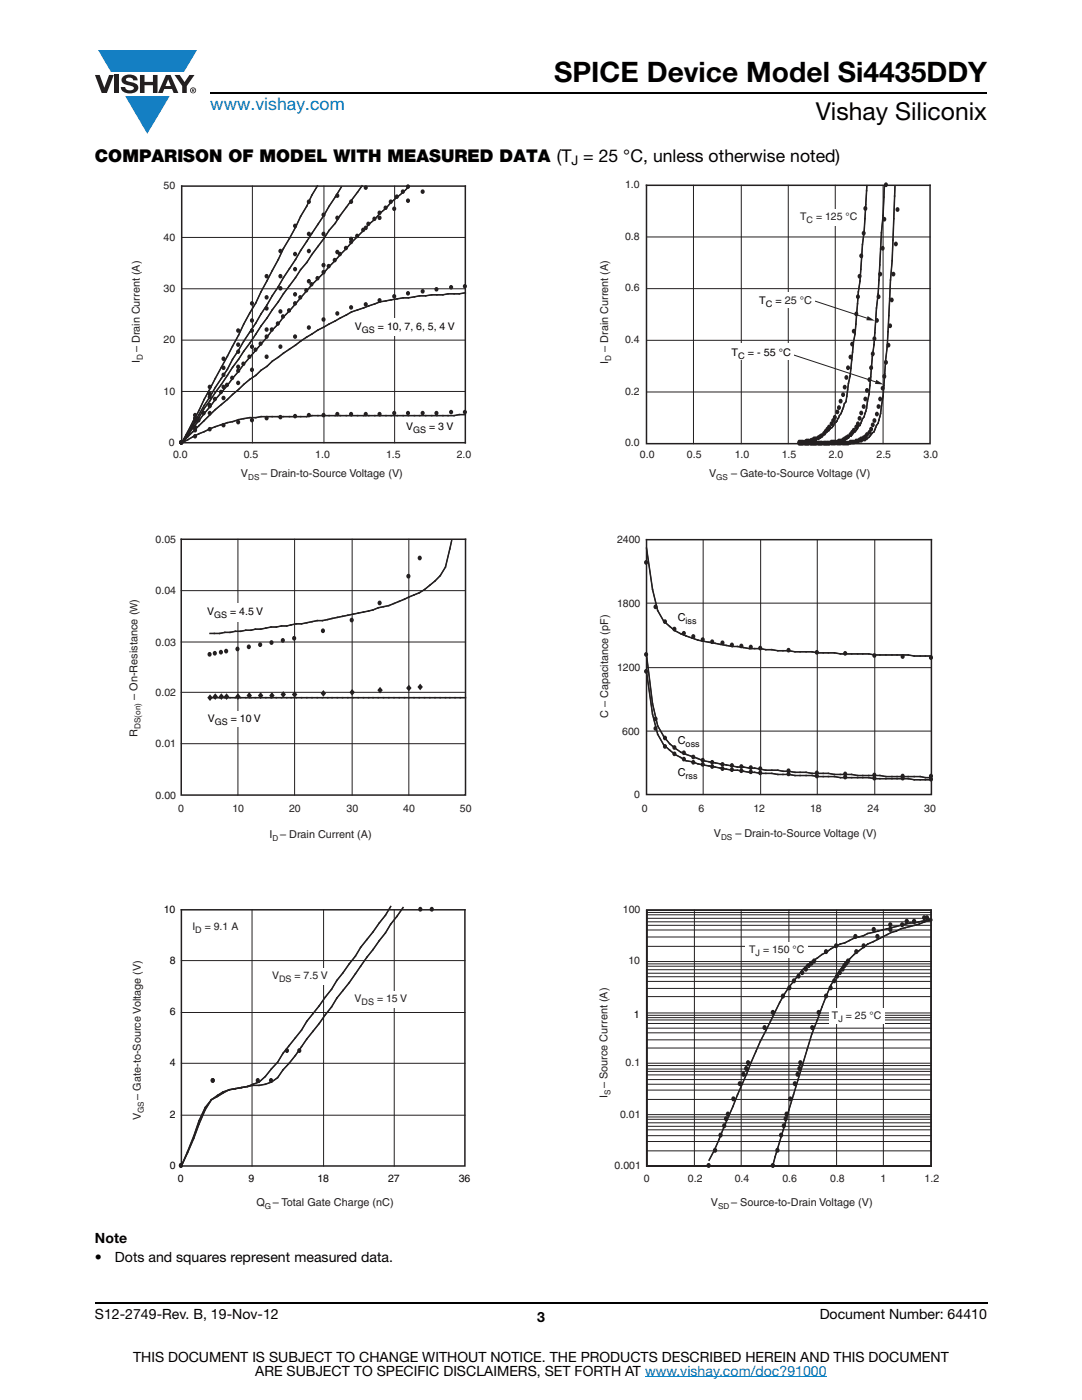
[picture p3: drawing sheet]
<svg xmlns="http://www.w3.org/2000/svg" width="216mm" height="279mm" viewBox="0 0 216 279" stroke-linecap="round" stroke-linejoin="round" font-family="sans-serif">
<defs><g id="words">
<text font-size="5.6" x="110.6" y="16.4">SPICE Device Model Si4435DDY</text>
<text font-size="4.9" x="162.8" y="24">Vishay Siliconix</text>
<text font-size="3.5" fill="#007ec4" x="42" y="21.9">www.vishay.com</text>
<text font-size="3.5" x="18.9" y="32.3">COMPARISON OF MODEL WITH MEASURED DATA (T = 25 °C, unless otherwise noted)</text>
<g font-size="2.8">
<text x="18.9" y="248.1">Note</text>
<text x="18.9" y="251.9">•</text>
<text x="22.9" y="251.9">Dots and squares represent measured data.</text>
<text x="18.9" y="263.3">S12-2749-Rev. B, 19-Nov-12</text>
<text x="107.2" y="263.8">3</text>
<text x="163.6" y="263.3">Document Number: 64410</text>
<text x="26.5" y="271.7">THIS DOCUMENT IS SUBJECT TO CHANGE WITHOUT NOTICE. THE PRODUCTS DESCRIBED HEREIN AND THIS DOCUMENT</text>
<text x="50.9" y="274.6">ARE SUBJECT TO SPECIFIC DISCLAIMERS, SET FORTH AT www.vishay.com/doc?91000</text>
</g>
<text font-size="2.6" x="114" y="33">J</text>
<g font-size="2.2" fill="#231f20">
<text x="27.9" y="70.3" transform="rotate(-90 27.9 70.3)">– Drain Current (A)</text>
<text x="121.3" y="70.2" transform="rotate(-90 121.3 70.2)">– Drain Current (A)</text>
<text x="27.9" y="72.4" transform="rotate(-90 27.9 72.4)">I</text>
<text x="121.3" y="72.6" transform="rotate(-90 121.3 72.6)">I</text>
<text x="48.1" y="95.2">V</text>
<text x="52.1" y="95.2">– Drain-to-Source Voltage (V)</text>
<text x="141.5" y="95.1">V</text>
<text x="145.9" y="95.1">– Gate-to-Source Voltage (V)</text>
<text x="27.4" y="139.7" transform="rotate(-90 27.4 139.7)">– On-Resistance (W)</text>
<text x="121.4" y="143.3" transform="rotate(-90 121.4 143.3)">C – Capacitance (pF)</text>
<text x="27.4" y="147.1" transform="rotate(-90 27.4 147.1)">R</text>
<text x="53.8" y="167.2">I</text>
<text x="55.9" y="167.2">– Drain Current (A)</text>
<text x="142.4" y="167.1">V</text>
<text x="146.7" y="167.1">– Drain-to-Source Voltage (V)</text>
<text x="28.1" y="219.5" transform="rotate(-90 28.1 219.5)">– Gate-to-Source Voltage (V)</text>
<text x="121.2" y="219.2" transform="rotate(-90 121.2 219.2)">I – Source Current (A)</text>
<text x="28.1" y="223.6" transform="rotate(-90 28.1 223.6)">V</text>
<text x="51.2" y="240.6">Q</text>
<text x="54.5" y="240.6">– Total Gate Charge (nC)</text>
<text x="141.8" y="240.6">V</text>
<text x="145.9" y="240.6">– Source-to-Drain Voltage (V)</text>
</g>
<g font-size="2.2" fill="#050504">
<text x="135.3" y="124">C</text>
<text x="135.3" y="148.4">C</text>
<text x="135.3" y="154.8">C</text>
</g>
<g font-size="2.1" fill="#231f20">
<text x="32.6" y="37.8">50</text>
<text x="124.7" y="37.5">1.0</text>
<text x="124.7" y="47.8">0.8</text>
<text x="159.7" y="43.9">T</text>
<text x="162.8" y="43.9">= 125 °C</text>
<text x="32.6" y="48">40</text>
<text x="32.6" y="58.3">30</text>
<text x="124.7" y="58.2">0.6</text>
<text x="32.6" y="68.5">20</text>
<text x="124.7" y="68.5">0.4</text>
<text x="32.6" y="78.8">10</text>
<text x="124.7" y="78.8">0.2</text>
<text x="33.7" y="89">0</text>
<text x="124.7" y="89.1">0.0</text>
<text x="34.5" y="91.4">0.0</text>
<text x="48.6" y="91.4">0.5</text>
<text x="62.9" y="91.4">1.0</text>
<text x="77" y="91.4">1.5</text>
<text x="91.1" y="91.4">2.0</text>
<text x="127.7" y="91.4">0.0</text>
<text x="137.1" y="91.4">0.5</text>
<text x="146.6" y="91.4">1.0</text>
<text x="156" y="91.4">1.5</text>
<text x="165.4" y="91.4">2.0</text>
<text x="174.9" y="91.4">2.5</text>
<text x="184.3" y="91.4">3.0</text>
<text x="31" y="108.3">0.05</text>
<text x="123.1" y="108.4">2400</text>
<text x="31" y="118.6">0.04</text>
<text x="123.1" y="121.1">1800</text>
<text x="31" y="128.8">0.03</text>
<text x="123.1" y="133.9">1200</text>
<text x="31" y="138.9">0.02</text>
<text x="31" y="149.1">0.01</text>
<text x="124.1" y="146.6">600</text>
<text x="31" y="159.4">0.00</text>
<text x="35.6" y="162">0</text>
<text x="46.4" y="162">10</text>
<text x="57.7" y="162">20</text>
<text x="69.2" y="162">30</text>
<text x="80.5" y="162">40</text>
<text x="91.8" y="162">50</text>
<text x="126.5" y="159.3">0</text>
<text x="128.1" y="162">0</text>
<text x="139.4" y="162">6</text>
<text x="150.3" y="162">12</text>
<text x="161.6" y="162">18</text>
<text x="173.1" y="162">24</text>
<text x="184.4" y="162">30</text>
<text x="38.4" y="185.5">I</text>
<text x="40.9" y="185.5">= 9.1 A</text>
<text x="124.3" y="182.2">100</text>
<text x="149.5" y="190.2">T</text>
<text x="152.2" y="190.2">= 150 °C</text>
<text x="54.3" y="195.4">V</text>
<text x="58.8" y="195.4">= 7.5 V</text>
<text x="125.4" y="192.5">10</text>
<text x="70.7" y="200">V</text>
<text x="75.2" y="200">= 15 V</text>
<text x="166" y="203.3">T</text>
<text x="168.8" y="203.3">= 25 °C</text>
<text x="124.8" y="212.8">0.1</text>
<text x="123.7" y="223">0.01</text>
<text x="122.6" y="233.3">0.001</text>
<text x="128.5" y="235.8">0</text>
<text x="137.3" y="235.8">0.2</text>
<text x="146.6" y="235.8">0.4</text>
<text x="156.1" y="235.8">0.6</text>
<text x="165.6" y="235.8">0.8</text>
<text x="175.7" y="235.8">1</text>
<text x="184.5" y="235.8">1.2</text>
</g>
<g font-size="2.1" fill="#050504">
<text x="70.8" y="65.8">V</text>
<text x="75.4" y="65.8">= 10, 7, 6, 5, 4 V</text>
<text x="151.5" y="60.6">T</text>
<text x="154.7" y="60.6">= 25 °C</text>
<text x="146" y="71">T</text>
<text x="149.3" y="71">= - 55 °C</text>
<text x="81.1" y="85.8">V</text>
<text x="85.7" y="85.8">= 3 V</text>
<text x="41.4" y="122.8">V</text>
<text x="45.9" y="122.8">= 4.5 V</text>
<text x="41.5" y="144.2">V</text>
<text x="46.1" y="144.2">= 10 V</text>
<text x="32.7" y="182.2">10</text>
<text x="33.9" y="192.3">8</text>
<text x="33.9" y="202.6">6</text>
<text x="126.5" y="203.2">1</text>
<text x="33.9" y="212.8">4</text>
<text x="33.9" y="223.1">2</text>
<text x="33.9" y="233.3">0</text>
<text x="35.5" y="235.9">0</text>
<text x="49.6" y="235.9">9</text>
<text x="63.3" y="235.9">18</text>
<text x="77.4" y="235.9">27</text>
<text x="91.5" y="235.9">36</text>
</g>
<g font-size="1.8" fill="#231f20">
<text x="161" y="44.5">C</text>
<text x="39" y="186.1">D</text>
<text x="150.8" y="190.8">J</text>
<text x="55.7" y="196">DS</text>
<text x="72.1" y="200.6">DS</text>
<text x="167.3" y="203.9">J</text>
</g>
<g font-size="1.8" fill="#050504">
<text x="152.8" y="61.2">C</text>
<text x="72.2" y="66.4">GS</text>
<text x="147.3" y="71.6">C</text>
<text x="82.5" y="86.4">GS</text>
<text x="42.8" y="123.4">GS</text>
<text x="136.8" y="124.6">iss</text>
<text x="42.9" y="144.8">GS</text>
<text x="136.8" y="149">oss</text>
<text x="136.8" y="155.4">rss</text>
</g>
<g font-size="1.6" fill="#231f20">
<text x="28.5" y="71.8" transform="rotate(-90 28.5 71.8)">D</text>
<text x="121.9" y="72" transform="rotate(-90 121.9 72)">D</text>
<text x="49.5" y="95.8">DS</text>
<text x="142.9" y="95.7">GS</text>
<text x="28" y="145.5" transform="rotate(-90 28 145.5)">DS(on)</text>
<text x="54.4" y="167.8">D</text>
<text x="143.9" y="167.7">DS</text>
<text x="121.8" y="218.6" transform="rotate(-90 121.8 218.6)">S</text>
<text x="28.7" y="222.2" transform="rotate(-90 28.7 222.2)">GS</text>
<text x="52.9" y="241.2">G</text>
<text x="143.3" y="241.2">SD</text>
</g>
</g></defs>
<g fill="#147fc3">
<path d="M19.6 10h19.7l-2.6 4.4h-1.1h-13.5z"/>
<path d="M25 19.2h8.9l-4.5 7.5z"/>
</g>
<g fill="#231f20">
<path d="M18.9 15h1l.9 2.5 1-2.5h.9l-1.4 3.6h-1z"/>
<path d="M22.9 15h.9v3.6h-.9z"/>
<path d="M24.6 15.3a2.1 2.1 0 0 1 2.8 .3l.1 .4h-.9a.79 .79 0 0 0-.7-.5 .79 .79 0 0 0-.8 .4l.3 .3 1 .2a1.08 1.08 0 0 1 1.2 1.1 1.08 1.08 0 0 1-1.1 1.1 1.73 1.73 0 0 1-2.4-1.2h.9a.96 .96 0 0 0 .8 .6 .96 .96 0 0 0 .9-.4 1.31 1.31 0 0 0-1.2-.6 1.03 1.03 0 0 1-1.1-.6 1.03 1.03 0 0 1 .2-1.1z"/>
<path d="M27.9 15h.9v1.3h1.7v-1.3h.9v3.6h-.9v-1.6h-1.7v1.6h-.9z"/>
<path d="M34.8 15h1.1l.9 1.4 1-1.4h1l-1.5 2.2v1.4h-.9v-1.4z"/>
<path d="M33.6 15.8l.5 1.4h-1.1zM33.1 15l-1.6 3.6h1l.3-.8h1.5l.3 .8h1l-1.6-3.6z"/>
<path d="M38.1 18a.46 .46 0 0 1 .9 0 .46 .46 0 0 1-.9 0zM37.9 18a.6 .6 0 0 0 1.2 0 .6 .6 0 0 0-1.2 0z"/>
<path d="M38.4 17.8h.2v.2h-.2zM38.3 17.7v.7h.1v-.3l.4 .3-.2-.3 .2-.2-.1-.2z"/>
</g>
<path d="M42 18.6h155M18.9 260h178.1" fill="none" stroke="#000" stroke-width=".36"/>
<path d="M128.7 274.8h36.3" fill="none" stroke="#007ec4" stroke-width=".2"/>
<path d="M25.5 35.7h161.9v206.2h-161.9z" fill="#fff"/>
<path d="M50.4 37.1v51.3M64.6 37.1v51.3M78.7 37.1v51.3M36.3 57.6h56.5M36.3 47.4h56.5M36.3 78.1h56.5M36.3 67.9h56.5" fill="none" stroke="#231f20" stroke-width=".2"/>
<path d="M92.8 88.4h-56.5v-51.3h56.5v51.3" fill="none" stroke="#231f20" stroke-width=".3"/>
<path d="M36.3 88.4l1.2-.6z" fill="#231f20"/>
<path d="M37.5 87.8l-1.2 .6" fill="none" stroke="#231f20" stroke-width=".3"/>
<path d="M37.5 87.8l1-.6z" fill="#231f20"/>
<path d="M38.5 87.2l-1 .6" fill="none" stroke="#231f20" stroke-width=".3"/>
<path d="M38.5 87.2l1.2-.6z" fill="#231f20"/>
<path d="M39.7 86.6l-1.2 .6" fill="none" stroke="#231f20" stroke-width=".3"/>
<path d="M39.7 86.6l1-.4z" fill="#231f20"/>
<path d="M40.7 86.2l-1 .4" fill="none" stroke="#231f20" stroke-width=".3"/>
<path d="M40.7 86.2l1.2-.6z" fill="#231f20"/>
<path d="M41.9 85.6l-1.2 .6" fill="none" stroke="#231f20" stroke-width=".3"/>
<path d="M41.9 85.6l1.1-.4z" fill="#231f20"/>
<path d="M43 85.2l-1.1 .4" fill="none" stroke="#231f20" stroke-width=".3"/>
<path d="M43 85.2l1.2-.4z" fill="#231f20"/>
<path d="M44.2 84.8l-1.2 .4" fill="none" stroke="#231f20" stroke-width=".3"/>
<path d="M44.2 84.8l1.2-.4z" fill="#231f20"/>
<path d="M45.4 84.4l-1.2 .4" fill="none" stroke="#231f20" stroke-width=".3"/>
<path d="M45.4 84.4l1-.2z" fill="#231f20"/>
<path d="M46.4 84.2l-1 .2" fill="none" stroke="#231f20" stroke-width=".3"/>
<path d="M46.4 84.2l1.2-.5z" fill="#231f20"/>
<path d="M47.6 83.7l-1.2 .5" fill="none" stroke="#231f20" stroke-width=".3"/>
<path d="M47.6 83.7l1-.2z" fill="#231f20"/>
<path d="M48.6 83.5l-1 .2" fill="none" stroke="#231f20" stroke-width=".3"/>
<path d="M48.6 83.5l1.2-.2z" fill="#231f20"/>
<path d="M49.8 83.3l-1.2 .2" fill="none" stroke="#231f20" stroke-width=".3"/>
<path d="M49.8 83.3h1.3z" fill="#231f20"/>
<path d="M49.8 83.3h1.3" fill="none" stroke="#231f20" stroke-width=".3"/>
<path d="M51.1 83.3l1-.2z" fill="#231f20"/>
<path d="M52.1 83.1l-1 .2" fill="none" stroke="#231f20" stroke-width=".3"/>
<path d="M52.1 83.1h1.2z" fill="#231f20"/>
<path d="M52.1 83.1h1.2" fill="none" stroke="#231f20" stroke-width=".3"/>
<path d="M53.3 83.1h1z" fill="#231f20"/>
<path d="M53.3 83.1h1" fill="none" stroke="#231f20" stroke-width=".3"/>
<path d="M54.3 83.1h1.2z" fill="#231f20"/>
<path d="M54.3 83.1h1.2" fill="none" stroke="#231f20" stroke-width=".3"/>
<path d="M55.5 83.1h1.1z" fill="#231f20"/>
<path d="M55.5 83.1h1.1" fill="none" stroke="#231f20" stroke-width=".3"/>
<path d="M56.6 83.1h1.2z" fill="#231f20"/>
<path d="M56.6 83.1h1.2" fill="none" stroke="#231f20" stroke-width=".3"/>
<path d="M57.8 83.1h1.2z" fill="#231f20"/>
<path d="M57.8 83.1h1.2" fill="none" stroke="#231f20" stroke-width=".3"/>
<path d="M59 83.1h1z" fill="#231f20"/>
<path d="M59 83.1h1" fill="none" stroke="#231f20" stroke-width=".3"/>
<path d="M60 83.1h1.2z" fill="#231f20"/>
<path d="M60 83.1h1.2" fill="none" stroke="#231f20" stroke-width=".3"/>
<path d="M61.2 83.1l1-.2z" fill="#231f20"/>
<path d="M62.2 82.9l-1 .2" fill="none" stroke="#231f20" stroke-width=".3"/>
<path d="M62.2 82.9h1.2z" fill="#231f20"/>
<path d="M62.2 82.9h1.2" fill="none" stroke="#231f20" stroke-width=".3"/>
<path d="M63.4 82.9h1.2z" fill="#231f20"/>
<path d="M63.4 82.9h1.2" fill="none" stroke="#231f20" stroke-width=".3"/>
<path d="M64.6 82.9h1.1z" fill="#231f20"/>
<path d="M64.6 82.9h1.1" fill="none" stroke="#231f20" stroke-width=".3"/>
<path d="M65.7 82.9h1.2z" fill="#231f20"/>
<path d="M65.7 82.9h1.2" fill="none" stroke="#231f20" stroke-width=".3"/>
<path d="M66.9 82.9h1z" fill="#231f20"/>
<path d="M66.9 82.9h1" fill="none" stroke="#231f20" stroke-width=".3"/>
<path d="M67.9 82.9h1.2z" fill="#231f20"/>
<path d="M67.9 82.9h1.2" fill="none" stroke="#231f20" stroke-width=".3"/>
<path d="M69.1 82.9h1z" fill="#231f20"/>
<path d="M69.1 82.9h1" fill="none" stroke="#231f20" stroke-width=".3"/>
<path d="M70.1 82.9h1.2z" fill="#231f20"/>
<path d="M70.1 82.9h1.2" fill="none" stroke="#231f20" stroke-width=".3"/>
<path d="M71.3 82.9h1.3z" fill="#231f20"/>
<path d="M71.3 82.9h1.3" fill="none" stroke="#231f20" stroke-width=".3"/>
<path d="M72.6 82.9h1z" fill="#231f20"/>
<path d="M72.6 82.9h1" fill="none" stroke="#231f20" stroke-width=".3"/>
<path d="M73.6 82.9h1.2z" fill="#231f20"/>
<path d="M73.6 82.9h1.2" fill="none" stroke="#231f20" stroke-width=".3"/>
<path d="M74.8 82.9h1z" fill="#231f20"/>
<path d="M74.8 82.9h1" fill="none" stroke="#231f20" stroke-width=".3"/>
<path d="M75.8 82.9h1.2z" fill="#231f20"/>
<path d="M75.8 82.9h1.2" fill="none" stroke="#231f20" stroke-width=".3"/>
<path d="M77 82.9h1.1z" fill="#231f20"/>
<path d="M77 82.9h1.1" fill="none" stroke="#231f20" stroke-width=".3"/>
<path d="M78.1 82.9h1.2z" fill="#231f20"/>
<path d="M78.1 82.9h1.2" fill="none" stroke="#231f20" stroke-width=".3"/>
<path d="M79.3 82.9h1.2z" fill="#231f20"/>
<path d="M79.3 82.9h1.2" fill="none" stroke="#231f20" stroke-width=".3"/>
<path d="M80.5 82.9h1z" fill="#231f20"/>
<path d="M80.5 82.9h1" fill="none" stroke="#231f20" stroke-width=".3"/>
<path d="M81.5 82.9h1.2z" fill="#231f20"/>
<path d="M81.5 82.9h1.2" fill="none" stroke="#231f20" stroke-width=".3"/>
<path d="M82.7 82.9h1z" fill="#231f20"/>
<path d="M82.7 82.9h1" fill="none" stroke="#231f20" stroke-width=".3"/>
<path d="M83.7 82.9h1.2z" fill="#231f20"/>
<path d="M83.7 82.9h1.2" fill="none" stroke="#231f20" stroke-width=".3"/>
<path d="M84.9 82.9h1.2z" fill="#231f20"/>
<path d="M84.9 82.9h1.2" fill="none" stroke="#231f20" stroke-width=".3"/>
<path d="M86.1 82.9h1.1z" fill="#231f20"/>
<path d="M86.1 82.9h1.1" fill="none" stroke="#231f20" stroke-width=".3"/>
<path d="M87.2 82.9h1.2z" fill="#231f20"/>
<path d="M87.2 82.9h1.2" fill="none" stroke="#231f20" stroke-width=".3"/>
<path d="M88.4 82.9h1z" fill="#231f20"/>
<path d="M88.4 82.9h1" fill="none" stroke="#231f20" stroke-width=".3"/>
<path d="M89.4 82.9h1.2z" fill="#231f20"/>
<path d="M89.4 82.9h1.2" fill="none" stroke="#231f20" stroke-width=".3"/>
<path d="M90.6 82.9l1-.2z" fill="#231f20"/>
<path d="M91.6 82.7l-1 .2" fill="none" stroke="#231f20" stroke-width=".3"/>
<path d="M91.6 82.7h1.2z" fill="#231f20"/>
<path d="M91.6 82.7h1.2" fill="none" stroke="#231f20" stroke-width=".3"/>
<path d="M37.5 87.2l-1.2 1.2z" fill="#231f20"/>
<path d="M37.5 87.2l-1.2 1.2" fill="none" stroke="#231f20" stroke-width=".3"/>
<path d="M37.5 87.2l1-1z" fill="#231f20"/>
<path d="M38.5 86.2l-1 1" fill="none" stroke="#231f20" stroke-width=".3"/>
<path d="M39.7 85l-1.2 1.2z" fill="#231f20"/>
<path d="M39.7 85l-1.2 1.2" fill="none" stroke="#231f20" stroke-width=".3"/>
<path d="M39.7 85l1-1z" fill="#231f20"/>
<path d="M40.7 84l-1 1" fill="none" stroke="#231f20" stroke-width=".3"/>
<path d="M41.9 82.7l-1.2 1.3z" fill="#231f20"/>
<path d="M41.9 82.7l-1.2 1.3" fill="none" stroke="#231f20" stroke-width=".3"/>
<path d="M41.9 82.7l1.1-1z" fill="#231f20"/>
<path d="M43 81.7l-1.1 1" fill="none" stroke="#231f20" stroke-width=".3"/>
<path d="M43 81.7l1.2-1z" fill="#231f20"/>
<path d="M44.2 80.7l-1.2 1" fill="none" stroke="#231f20" stroke-width=".3"/>
<path d="M44.2 80.7l1.2-1z" fill="#231f20"/>
<path d="M45.4 79.7l-1.2 1" fill="none" stroke="#231f20" stroke-width=".3"/>
<path d="M45.4 79.7l1-1z" fill="#231f20"/>
<path d="M46.4 78.7l-1 1" fill="none" stroke="#231f20" stroke-width=".3"/>
<path d="M46.4 78.7l1.2-1z" fill="#231f20"/>
<path d="M47.6 77.7l-1.2 1" fill="none" stroke="#231f20" stroke-width=".3"/>
<path d="M47.6 77.7l1-1z" fill="#231f20"/>
<path d="M48.6 76.7l-1 1" fill="none" stroke="#231f20" stroke-width=".3"/>
<path d="M48.6 76.7l1.2-1z" fill="#231f20"/>
<path d="M49.8 75.7l-1.2 1" fill="none" stroke="#231f20" stroke-width=".3"/>
<path d="M49.8 75.7l1.3-.8z" fill="#231f20"/>
<path d="M51.1 74.9l-1.3 .8" fill="none" stroke="#231f20" stroke-width=".3"/>
<path d="M51.1 74.9l1-1z" fill="#231f20"/>
<path d="M52.1 73.9l-1 1" fill="none" stroke="#231f20" stroke-width=".3"/>
<path d="M52.1 73.9l1.2-.8z" fill="#231f20"/>
<path d="M53.3 73.1l-1.2 .8" fill="none" stroke="#231f20" stroke-width=".3"/>
<path d="M53.3 73.1l1-1z" fill="#231f20"/>
<path d="M54.3 72.1l-1 1" fill="none" stroke="#231f20" stroke-width=".3"/>
<path d="M54.3 72.1l1.2-.8z" fill="#231f20"/>
<path d="M55.5 71.3l-1.2 .8" fill="none" stroke="#231f20" stroke-width=".3"/>
<path d="M55.5 71.3l1.1-.8z" fill="#231f20"/>
<path d="M56.6 70.5l-1.1 .8" fill="none" stroke="#231f20" stroke-width=".3"/>
<path d="M56.6 70.5l1.2-.8z" fill="#231f20"/>
<path d="M57.8 69.7l-1.2 .8" fill="none" stroke="#231f20" stroke-width=".3"/>
<path d="M57.8 69.7l1.2-.8z" fill="#231f20"/>
<path d="M59 68.9l-1.2 .8" fill="none" stroke="#231f20" stroke-width=".3"/>
<path d="M59 68.9l1-.8z" fill="#231f20"/>
<path d="M60 68.1l-1 .8" fill="none" stroke="#231f20" stroke-width=".3"/>
<path d="M60 68.1l1.2-.8z" fill="#231f20"/>
<path d="M61.2 67.3l-1.2 .8" fill="none" stroke="#231f20" stroke-width=".3"/>
<path d="M61.2 67.3l1-.6z" fill="#231f20"/>
<path d="M62.2 66.7l-1 .6" fill="none" stroke="#231f20" stroke-width=".3"/>
<path d="M62.2 66.7l1.2-.8z" fill="#231f20"/>
<path d="M63.4 65.9l-1.2 .8" fill="none" stroke="#231f20" stroke-width=".3"/>
<path d="M63.4 65.9l1.2-.6z" fill="#231f20"/>
<path d="M64.6 65.3l-1.2 .6" fill="none" stroke="#231f20" stroke-width=".3"/>
<path d="M64.6 65.3l1.1-.6z" fill="#231f20"/>
<path d="M65.7 64.7l-1.1 .6" fill="none" stroke="#231f20" stroke-width=".3"/>
<path d="M65.7 64.7l1.2-.6z" fill="#231f20"/>
<path d="M66.9 64.1l-1.2 .6" fill="none" stroke="#231f20" stroke-width=".3"/>
<path d="M66.9 64.1l1-.6z" fill="#231f20"/>
<path d="M67.9 63.5l-1 .6" fill="none" stroke="#231f20" stroke-width=".3"/>
<path d="M67.9 63.5l1.2-.6z" fill="#231f20"/>
<path d="M69.1 62.9l-1.2 .6" fill="none" stroke="#231f20" stroke-width=".3"/>
<path d="M69.1 62.9l1-.6z" fill="#231f20"/>
<path d="M70.1 62.3l-1 .6" fill="none" stroke="#231f20" stroke-width=".3"/>
<path d="M70.1 62.3l1.2-.4z" fill="#231f20"/>
<path d="M71.3 61.9l-1.2 .4" fill="none" stroke="#231f20" stroke-width=".3"/>
<path d="M71.3 61.9l1.3-.4z" fill="#231f20"/>
<path d="M72.6 61.5l-1.3 .4" fill="none" stroke="#231f20" stroke-width=".3"/>
<path d="M72.6 61.5l1-.5z" fill="#231f20"/>
<path d="M73.6 61l-1 .5" fill="none" stroke="#231f20" stroke-width=".3"/>
<path d="M73.6 61l1.2-.4z" fill="#231f20"/>
<path d="M74.8 60.6l-1.2 .4" fill="none" stroke="#231f20" stroke-width=".3"/>
<path d="M74.8 60.6l1-.4z" fill="#231f20"/>
<path d="M75.8 60.2l-1 .4" fill="none" stroke="#231f20" stroke-width=".3"/>
<path d="M75.8 60.2l1.2-.2z" fill="#231f20"/>
<path d="M77 60l-1.2 .2" fill="none" stroke="#231f20" stroke-width=".3"/>
<path d="M77 60l1.1-.2z" fill="#231f20"/>
<path d="M78.1 59.8l-1.1 .2" fill="none" stroke="#231f20" stroke-width=".3"/>
<path d="M78.1 59.8l1.2-.2z" fill="#231f20"/>
<path d="M79.3 59.6l-1.2 .2" fill="none" stroke="#231f20" stroke-width=".3"/>
<path d="M79.3 59.6l1.2-.2z" fill="#231f20"/>
<path d="M80.5 59.4l-1.2 .2" fill="none" stroke="#231f20" stroke-width=".3"/>
<path d="M80.5 59.4h1z" fill="#231f20"/>
<path d="M80.5 59.4h1" fill="none" stroke="#231f20" stroke-width=".3"/>
<path d="M81.5 59.4l1.2-.2z" fill="#231f20"/>
<path d="M82.7 59.2l-1.2 .2" fill="none" stroke="#231f20" stroke-width=".3"/>
<path d="M82.7 59.2l1-.2z" fill="#231f20"/>
<path d="M83.7 59l-1 .2" fill="none" stroke="#231f20" stroke-width=".3"/>
<path d="M83.7 59h1.2z" fill="#231f20"/>
<path d="M83.7 59h1.2" fill="none" stroke="#231f20" stroke-width=".3"/>
<path d="M84.9 59l1.2-.2z" fill="#231f20"/>
<path d="M86.1 58.8l-1.2 .2" fill="none" stroke="#231f20" stroke-width=".3"/>
<path d="M86.1 58.8h1.1z" fill="#231f20"/>
<path d="M86.1 58.8h1.1" fill="none" stroke="#231f20" stroke-width=".3"/>
<path d="M87.2 58.8h1.2z" fill="#231f20"/>
<path d="M87.2 58.8h1.2" fill="none" stroke="#231f20" stroke-width=".3"/>
<path d="M88.4 58.8l1-.2z" fill="#231f20"/>
<path d="M89.4 58.6l-1 .2" fill="none" stroke="#231f20" stroke-width=".3"/>
<path d="M89.4 58.6h1.2z" fill="#231f20"/>
<path d="M89.4 58.6h1.2" fill="none" stroke="#231f20" stroke-width=".3"/>
<path d="M90.6 58.6h1z" fill="#231f20"/>
<path d="M90.6 58.6h1" fill="none" stroke="#231f20" stroke-width=".3"/>
<path d="M91.6 58.6l1.2-.2z" fill="#231f20"/>
<path d="M92.8 58.4l-1.2 .2" fill="none" stroke="#231f20" stroke-width=".3"/>
<path d="M37.5 87l-1.2 1.4z" fill="#231f20"/>
<path d="M37.5 87l-1.2 1.4" fill="none" stroke="#231f20" stroke-width=".3"/>
<path d="M38.5 85.4l-1 1.6z" fill="#231f20"/>
<path d="M38.5 85.4l-1 1.6" fill="none" stroke="#231f20" stroke-width=".3"/>
<path d="M39.7 84l-1.2 1.4z" fill="#231f20"/>
<path d="M39.7 84l-1.2 1.4" fill="none" stroke="#231f20" stroke-width=".3"/>
<path d="M40.7 82.5l-1 1.5z" fill="#231f20"/>
<path d="M40.7 82.5l-1 1.5" fill="none" stroke="#231f20" stroke-width=".3"/>
<path d="M41.9 81.1l-1.2 1.4z" fill="#231f20"/>
<path d="M41.9 81.1l-1.2 1.4" fill="none" stroke="#231f20" stroke-width=".3"/>
<path d="M43 79.7l-1.1 1.4z" fill="#231f20"/>
<path d="M43 79.7l-1.1 1.4" fill="none" stroke="#231f20" stroke-width=".3"/>
<path d="M44.2 78.3l-1.2 1.4z" fill="#231f20"/>
<path d="M44.2 78.3l-1.2 1.4" fill="none" stroke="#231f20" stroke-width=".3"/>
<path d="M45.4 76.9l-1.2 1.4z" fill="#231f20"/>
<path d="M45.4 76.9l-1.2 1.4" fill="none" stroke="#231f20" stroke-width=".3"/>
<path d="M46.4 75.5l-1 1.4z" fill="#231f20"/>
<path d="M46.4 75.5l-1 1.4" fill="none" stroke="#231f20" stroke-width=".3"/>
<path d="M47.6 74.1l-1.2 1.4z" fill="#231f20"/>
<path d="M47.6 74.1l-1.2 1.4" fill="none" stroke="#231f20" stroke-width=".3"/>
<path d="M48.6 72.7l-1 1.4z" fill="#231f20"/>
<path d="M48.6 72.7l-1 1.4" fill="none" stroke="#231f20" stroke-width=".3"/>
<path d="M49.8 71.3l-1.2 1.4z" fill="#231f20"/>
<path d="M49.8 71.3l-1.2 1.4" fill="none" stroke="#231f20" stroke-width=".3"/>
<path d="M51.1 69.9l-1.3 1.4z" fill="#231f20"/>
<path d="M51.1 69.9l-1.3 1.4" fill="none" stroke="#231f20" stroke-width=".3"/>
<path d="M52.1 68.7l-1 1.2z" fill="#231f20"/>
<path d="M52.1 68.7l-1 1.2" fill="none" stroke="#231f20" stroke-width=".3"/>
<path d="M53.3 67.3l-1.2 1.4z" fill="#231f20"/>
<path d="M53.3 67.3l-1.2 1.4" fill="none" stroke="#231f20" stroke-width=".3"/>
<path d="M54.3 65.9l-1 1.4z" fill="#231f20"/>
<path d="M54.3 65.9l-1 1.4" fill="none" stroke="#231f20" stroke-width=".3"/>
<path d="M55.5 64.7l-1.2 1.2z" fill="#231f20"/>
<path d="M55.5 64.7l-1.2 1.2" fill="none" stroke="#231f20" stroke-width=".3"/>
<path d="M56.6 63.3l-1.1 1.4z" fill="#231f20"/>
<path d="M56.6 63.3l-1.1 1.4" fill="none" stroke="#231f20" stroke-width=".3"/>
<path d="M57.8 62.1l-1.2 1.2z" fill="#231f20"/>
<path d="M57.8 62.1l-1.2 1.2" fill="none" stroke="#231f20" stroke-width=".3"/>
<path d="M59 60.6l-1.2 1.5z" fill="#231f20"/>
<path d="M59 60.6l-1.2 1.5" fill="none" stroke="#231f20" stroke-width=".3"/>
<path d="M60 59.4l-1 1.2z" fill="#231f20"/>
<path d="M60 59.4l-1 1.2" fill="none" stroke="#231f20" stroke-width=".3"/>
<path d="M61.2 58l-1.2 1.4z" fill="#231f20"/>
<path d="M61.2 58l-1.2 1.4" fill="none" stroke="#231f20" stroke-width=".3"/>
<path d="M62.2 56.8l-1 1.2z" fill="#231f20"/>
<path d="M62.2 56.8l-1 1.2" fill="none" stroke="#231f20" stroke-width=".3"/>
<path d="M63.4 55.6l-1.2 1.2z" fill="#231f20"/>
<path d="M63.4 55.6l-1.2 1.2" fill="none" stroke="#231f20" stroke-width=".3"/>
<path d="M64.6 54.4l-1.2 1.2z" fill="#231f20"/>
<path d="M64.6 54.4l-1.2 1.2" fill="none" stroke="#231f20" stroke-width=".3"/>
<path d="M65.7 53.2l-1.1 1.2z" fill="#231f20"/>
<path d="M65.7 53.2l-1.1 1.2" fill="none" stroke="#231f20" stroke-width=".3"/>
<path d="M66.9 52l-1.2 1.2z" fill="#231f20"/>
<path d="M66.9 52l-1.2 1.2" fill="none" stroke="#231f20" stroke-width=".3"/>
<path d="M67.9 50.8l-1 1.2z" fill="#231f20"/>
<path d="M67.9 50.8l-1 1.2" fill="none" stroke="#231f20" stroke-width=".3"/>
<path d="M69.1 49.6l-1.2 1.2z" fill="#231f20"/>
<path d="M69.1 49.6l-1.2 1.2" fill="none" stroke="#231f20" stroke-width=".3"/>
<path d="M70.1 48.4l-1 1.2z" fill="#231f20"/>
<path d="M70.1 48.4l-1 1.2" fill="none" stroke="#231f20" stroke-width=".3"/>
<path d="M71.3 47.2l-1.2 1.2z" fill="#231f20"/>
<path d="M71.3 47.2l-1.2 1.2" fill="none" stroke="#231f20" stroke-width=".3"/>
<path d="M72.6 46l-1.3 1.2z" fill="#231f20"/>
<path d="M72.6 46l-1.3 1.2" fill="none" stroke="#231f20" stroke-width=".3"/>
<path d="M73.6 44.8l-1 1.2z" fill="#231f20"/>
<path d="M73.6 44.8l-1 1.2" fill="none" stroke="#231f20" stroke-width=".3"/>
<path d="M73.6 44.8l1.2-1z" fill="#231f20"/>
<path d="M74.8 43.8l-1.2 1" fill="none" stroke="#231f20" stroke-width=".3"/>
<path d="M75.8 42.6l-1 1.2z" fill="#231f20"/>
<path d="M75.8 42.6l-1 1.2" fill="none" stroke="#231f20" stroke-width=".3"/>
<path d="M75.8 42.6l1.2-1z" fill="#231f20"/>
<path d="M77 41.6l-1.2 1" fill="none" stroke="#231f20" stroke-width=".3"/>
<path d="M78.1 40.4l-1.1 1.2z" fill="#231f20"/>
<path d="M78.1 40.4l-1.1 1.2" fill="none" stroke="#231f20" stroke-width=".3"/>
<path d="M78.1 40.4l1.2-1z" fill="#231f20"/>
<path d="M79.3 39.4l-1.2 1" fill="none" stroke="#231f20" stroke-width=".3"/>
<path d="M79.3 39.4l1.2-1.1z" fill="#231f20"/>
<path d="M80.5 38.3l-1.2 1.1" fill="none" stroke="#231f20" stroke-width=".3"/>
<path d="M80.5 38.3l1-1z" fill="#231f20"/>
<path d="M81.5 37.3l-1 1" fill="none" stroke="#231f20" stroke-width=".3"/>
<path d="M37.5 86.8l-1.2 1.6z" fill="#231f20"/>
<path d="M37.5 86.8l-1.2 1.6" fill="none" stroke="#231f20" stroke-width=".3"/>
<path d="M38.5 85l-1 1.8z" fill="#231f20"/>
<path d="M38.5 85l-1 1.8" fill="none" stroke="#231f20" stroke-width=".3"/>
<path d="M39.7 83.3l-1.2 1.7z" fill="#231f20"/>
<path d="M39.7 83.3l-1.2 1.7" fill="none" stroke="#231f20" stroke-width=".3"/>
<path d="M40.7 81.5l-1 1.8z" fill="#231f20"/>
<path d="M40.7 81.5l-1 1.8" fill="none" stroke="#231f20" stroke-width=".3"/>
<path d="M41.9 79.9l-1.2 1.6z" fill="#231f20"/>
<path d="M41.9 79.9l-1.2 1.6" fill="none" stroke="#231f20" stroke-width=".3"/>
<path d="M43 78.3l-1.1 1.6z" fill="#231f20"/>
<path d="M43 78.3l-1.1 1.6" fill="none" stroke="#231f20" stroke-width=".3"/>
<path d="M44.2 76.7l-1.2 1.6z" fill="#231f20"/>
<path d="M44.2 76.7l-1.2 1.6" fill="none" stroke="#231f20" stroke-width=".3"/>
<path d="M45.4 74.9l-1.2 1.8z" fill="#231f20"/>
<path d="M45.4 74.9l-1.2 1.8" fill="none" stroke="#231f20" stroke-width=".3"/>
<path d="M46.4 73.3l-1 1.6z" fill="#231f20"/>
<path d="M46.4 73.3l-1 1.6" fill="none" stroke="#231f20" stroke-width=".3"/>
<path d="M47.6 71.7l-1.2 1.6z" fill="#231f20"/>
<path d="M47.6 71.7l-1.2 1.6" fill="none" stroke="#231f20" stroke-width=".3"/>
<path d="M48.6 70.1l-1 1.6z" fill="#231f20"/>
<path d="M48.6 70.1l-1 1.6" fill="none" stroke="#231f20" stroke-width=".3"/>
<path d="M49.8 68.5l-1.2 1.6z" fill="#231f20"/>
<path d="M49.8 68.5l-1.2 1.6" fill="none" stroke="#231f20" stroke-width=".3"/>
<path d="M51.1 66.7l-1.3 1.8z" fill="#231f20"/>
<path d="M51.1 66.7l-1.3 1.8" fill="none" stroke="#231f20" stroke-width=".3"/>
<path d="M52.1 65.1l-1 1.6z" fill="#231f20"/>
<path d="M52.1 65.1l-1 1.6" fill="none" stroke="#231f20" stroke-width=".3"/>
<path d="M53.3 63.5l-1.2 1.6z" fill="#231f20"/>
<path d="M53.3 63.5l-1.2 1.6" fill="none" stroke="#231f20" stroke-width=".3"/>
<path d="M54.3 61.9l-1 1.6z" fill="#231f20"/>
<path d="M54.3 61.9l-1 1.6" fill="none" stroke="#231f20" stroke-width=".3"/>
<path d="M55.5 60.2l-1.2 1.7z" fill="#231f20"/>
<path d="M55.5 60.2l-1.2 1.7" fill="none" stroke="#231f20" stroke-width=".3"/>
<path d="M56.6 58.6l-1.1 1.6z" fill="#231f20"/>
<path d="M56.6 58.6l-1.1 1.6" fill="none" stroke="#231f20" stroke-width=".3"/>
<path d="M57.8 57l-1.2 1.6z" fill="#231f20"/>
<path d="M57.8 57l-1.2 1.6" fill="none" stroke="#231f20" stroke-width=".3"/>
<path d="M59 55.4l-1.2 1.6z" fill="#231f20"/>
<path d="M59 55.4l-1.2 1.6" fill="none" stroke="#231f20" stroke-width=".3"/>
<path d="M60 53.8l-1 1.6z" fill="#231f20"/>
<path d="M60 53.8l-1 1.6" fill="none" stroke="#231f20" stroke-width=".3"/>
<path d="M61.2 52.4l-1.2 1.4z" fill="#231f20"/>
<path d="M61.2 52.4l-1.2 1.4" fill="none" stroke="#231f20" stroke-width=".3"/>
<path d="M62.2 50.8l-1 1.6z" fill="#231f20"/>
<path d="M62.2 50.8l-1 1.6" fill="none" stroke="#231f20" stroke-width=".3"/>
<path d="M63.4 49.2l-1.2 1.6z" fill="#231f20"/>
<path d="M63.4 49.2l-1.2 1.6" fill="none" stroke="#231f20" stroke-width=".3"/>
<path d="M64.6 47.6l-1.2 1.6z" fill="#231f20"/>
<path d="M64.6 47.6l-1.2 1.6" fill="none" stroke="#231f20" stroke-width=".3"/>
<path d="M65.7 46l-1.1 1.6z" fill="#231f20"/>
<path d="M65.7 46l-1.1 1.6" fill="none" stroke="#231f20" stroke-width=".3"/>
<path d="M66.9 44.6l-1.2 1.4z" fill="#231f20"/>
<path d="M66.9 44.6l-1.2 1.4" fill="none" stroke="#231f20" stroke-width=".3"/>
<path d="M67.9 43l-1 1.6z" fill="#231f20"/>
<path d="M67.9 43l-1 1.6" fill="none" stroke="#231f20" stroke-width=".3"/>
<path d="M69.1 41.4l-1.2 1.6z" fill="#231f20"/>
<path d="M69.1 41.4l-1.2 1.6" fill="none" stroke="#231f20" stroke-width=".3"/>
<path d="M70.1 40l-1 1.4z" fill="#231f20"/>
<path d="M70.1 40l-1 1.4" fill="none" stroke="#231f20" stroke-width=".3"/>
<path d="M71.3 38.3l-1.2 1.7z" fill="#231f20"/>
<path d="M71.3 38.3l-1.2 1.7" fill="none" stroke="#231f20" stroke-width=".3"/>
<path d="M72.2 37.1l-.9 1.2z" fill="#231f20"/>
<path d="M72.2 37.1l-.9 1.2" fill="none" stroke="#231f20" stroke-width=".3"/>
<path d="M37.5 86.6l-1.2 1.8z" fill="#231f20"/>
<path d="M37.5 86.6l-1.2 1.8" fill="none" stroke="#231f20" stroke-width=".3"/>
<path d="M38.5 84.8l-1 1.8z" fill="#231f20"/>
<path d="M38.5 84.8l-1 1.8" fill="none" stroke="#231f20" stroke-width=".3"/>
<path d="M39.7 82.7l-1.2 2.1z" fill="#231f20"/>
<path d="M39.7 82.7l-1.2 2.1" fill="none" stroke="#231f20" stroke-width=".3"/>
<path d="M40.7 80.9l-1 1.8z" fill="#231f20"/>
<path d="M40.7 80.9l-1 1.8" fill="none" stroke="#231f20" stroke-width=".3"/>
<path d="M41.9 79.1l-1.2 1.8z" fill="#231f20"/>
<path d="M41.9 79.1l-1.2 1.8" fill="none" stroke="#231f20" stroke-width=".3"/>
<path d="M43 77.3l-1.1 1.8z" fill="#231f20"/>
<path d="M43 77.3l-1.1 1.8" fill="none" stroke="#231f20" stroke-width=".3"/>
<path d="M44.2 75.5l-1.2 1.8z" fill="#231f20"/>
<path d="M44.2 75.5l-1.2 1.8" fill="none" stroke="#231f20" stroke-width=".3"/>
<path d="M45.4 73.7l-1.2 1.8z" fill="#231f20"/>
<path d="M45.4 73.7l-1.2 1.8" fill="none" stroke="#231f20" stroke-width=".3"/>
<path d="M46.4 71.7l-1 2z" fill="#231f20"/>
<path d="M46.4 71.7l-1 2" fill="none" stroke="#231f20" stroke-width=".3"/>
<path d="M47.6 69.9l-1.2 1.8z" fill="#231f20"/>
<path d="M47.6 69.9l-1.2 1.8" fill="none" stroke="#231f20" stroke-width=".3"/>
<path d="M48.6 68.1l-1 1.8z" fill="#231f20"/>
<path d="M48.6 68.1l-1 1.8" fill="none" stroke="#231f20" stroke-width=".3"/>
<path d="M49.8 66.3l-1.2 1.8z" fill="#231f20"/>
<path d="M49.8 66.3l-1.2 1.8" fill="none" stroke="#231f20" stroke-width=".3"/>
<path d="M51.1 64.5l-1.3 1.8z" fill="#231f20"/>
<path d="M51.1 64.5l-1.3 1.8" fill="none" stroke="#231f20" stroke-width=".3"/>
<path d="M52.1 62.7l-1 1.8z" fill="#231f20"/>
<path d="M52.1 62.7l-1 1.8" fill="none" stroke="#231f20" stroke-width=".3"/>
<path d="M53.3 60.8l-1.2 1.9z" fill="#231f20"/>
<path d="M53.3 60.8l-1.2 1.9" fill="none" stroke="#231f20" stroke-width=".3"/>
<path d="M54.3 59l-1 1.8z" fill="#231f20"/>
<path d="M54.3 59l-1 1.8" fill="none" stroke="#231f20" stroke-width=".3"/>
<path d="M55.5 57.2l-1.2 1.8z" fill="#231f20"/>
<path d="M55.5 57.2l-1.2 1.8" fill="none" stroke="#231f20" stroke-width=".3"/>
<path d="M56.6 55.4l-1.1 1.8z" fill="#231f20"/>
<path d="M56.6 55.4l-1.1 1.8" fill="none" stroke="#231f20" stroke-width=".3"/>
<path d="M57.8 53.6l-1.2 1.8z" fill="#231f20"/>
<path d="M57.8 53.6l-1.2 1.8" fill="none" stroke="#231f20" stroke-width=".3"/>
<path d="M59 51.8l-1.2 1.8z" fill="#231f20"/>
<path d="M59 51.8l-1.2 1.8" fill="none" stroke="#231f20" stroke-width=".3"/>
<path d="M60 50l-1 1.8z" fill="#231f20"/>
<path d="M60 50l-1 1.8" fill="none" stroke="#231f20" stroke-width=".3"/>
<path d="M61.2 48.2l-1.2 1.8z" fill="#231f20"/>
<path d="M61.2 48.2l-1.2 1.8" fill="none" stroke="#231f20" stroke-width=".3"/>
<path d="M62.2 46.6l-1 1.6z" fill="#231f20"/>
<path d="M62.2 46.6l-1 1.6" fill="none" stroke="#231f20" stroke-width=".3"/>
<path d="M63.4 44.8l-1.2 1.8z" fill="#231f20"/>
<path d="M63.4 44.8l-1.2 1.8" fill="none" stroke="#231f20" stroke-width=".3"/>
<path d="M64.6 43l-1.2 1.8z" fill="#231f20"/>
<path d="M64.6 43l-1.2 1.8" fill="none" stroke="#231f20" stroke-width=".3"/>
<path d="M65.7 41.2l-1.1 1.8z" fill="#231f20"/>
<path d="M65.7 41.2l-1.1 1.8" fill="none" stroke="#231f20" stroke-width=".3"/>
<path d="M66.9 39.4l-1.2 1.8z" fill="#231f20"/>
<path d="M66.9 39.4l-1.2 1.8" fill="none" stroke="#231f20" stroke-width=".3"/>
<path d="M68.1 37.3l-1.2 2.1z" fill="#231f20"/>
<path d="M68.1 37.3l-1.2 2.1" fill="none" stroke="#231f20" stroke-width=".3"/>
<path d="M37.5 86.2l-1.2 2.2z" fill="#231f20"/>
<path d="M37.5 86.2l-1.2 2.2" fill="none" stroke="#231f20" stroke-width=".3"/>
<path d="M38.5 84.2l-1 2z" fill="#231f20"/>
<path d="M38.5 84.2l-1 2" fill="none" stroke="#231f20" stroke-width=".3"/>
<path d="M39.7 81.9l-1.2 2.3z" fill="#231f20"/>
<path d="M39.7 81.9l-1.2 2.3" fill="none" stroke="#231f20" stroke-width=".3"/>
<path d="M40.7 79.7l-1 2.2z" fill="#231f20"/>
<path d="M40.7 79.7l-1 2.2" fill="none" stroke="#231f20" stroke-width=".3"/>
<path d="M41.9 77.5l-1.2 2.2z" fill="#231f20"/>
<path d="M41.9 77.5l-1.2 2.2" fill="none" stroke="#231f20" stroke-width=".3"/>
<path d="M43 75.5l-1.1 2z" fill="#231f20"/>
<path d="M43 75.5l-1.1 2" fill="none" stroke="#231f20" stroke-width=".3"/>
<path d="M44.2 73.3l-1.2 2.2z" fill="#231f20"/>
<path d="M44.2 73.3l-1.2 2.2" fill="none" stroke="#231f20" stroke-width=".3"/>
<path d="M45.4 71.1l-1.2 2.2z" fill="#231f20"/>
<path d="M45.4 71.1l-1.2 2.2" fill="none" stroke="#231f20" stroke-width=".3"/>
<path d="M46.4 69.1l-1 2z" fill="#231f20"/>
<path d="M46.4 69.1l-1 2" fill="none" stroke="#231f20" stroke-width=".3"/>
<path d="M47.6 66.9l-1.2 2.2z" fill="#231f20"/>
<path d="M47.6 66.9l-1.2 2.2" fill="none" stroke="#231f20" stroke-width=".3"/>
<path d="M48.6 64.7l-1 2.2z" fill="#231f20"/>
<path d="M48.6 64.7l-1 2.2" fill="none" stroke="#231f20" stroke-width=".3"/>
<path d="M49.8 62.5l-1.2 2.2z" fill="#231f20"/>
<path d="M49.8 62.5l-1.2 2.2" fill="none" stroke="#231f20" stroke-width=".3"/>
<path d="M51.1 60.4l-1.3 2.1z" fill="#231f20"/>
<path d="M51.1 60.4l-1.3 2.1" fill="none" stroke="#231f20" stroke-width=".3"/>
<path d="M52.1 58.2l-1 2.2z" fill="#231f20"/>
<path d="M52.1 58.2l-1 2.2" fill="none" stroke="#231f20" stroke-width=".3"/>
<path d="M53.3 56l-1.2 2.2z" fill="#231f20"/>
<path d="M53.3 56l-1.2 2.2" fill="none" stroke="#231f20" stroke-width=".3"/>
<path d="M54.3 54l-1 2z" fill="#231f20"/>
<path d="M54.3 54l-1 2" fill="none" stroke="#231f20" stroke-width=".3"/>
<path d="M55.5 51.8l-1.2 2.2z" fill="#231f20"/>
<path d="M55.5 51.8l-1.2 2.2" fill="none" stroke="#231f20" stroke-width=".3"/>
<path d="M56.6 49.6l-1.1 2.2z" fill="#231f20"/>
<path d="M56.6 49.6l-1.1 2.2" fill="none" stroke="#231f20" stroke-width=".3"/>
<path d="M57.8 47.6l-1.2 2z" fill="#231f20"/>
<path d="M57.8 47.6l-1.2 2" fill="none" stroke="#231f20" stroke-width=".3"/>
<path d="M59 45.4l-1.2 2.2z" fill="#231f20"/>
<path d="M59 45.4l-1.2 2.2" fill="none" stroke="#231f20" stroke-width=".3"/>
<path d="M60 43.2l-1 2.2z" fill="#231f20"/>
<path d="M60 43.2l-1 2.2" fill="none" stroke="#231f20" stroke-width=".3"/>
<path d="M61.2 41.2l-1.2 2z" fill="#231f20"/>
<path d="M61.2 41.2l-1.2 2" fill="none" stroke="#231f20" stroke-width=".3"/>
<path d="M62.2 38.9l-1 2.3z" fill="#231f20"/>
<path d="M62.2 38.9l-1 2.3" fill="none" stroke="#231f20" stroke-width=".3"/>
<path d="M63.3 37.1l-1.1 1.8z" fill="#231f20"/>
<path d="M63.3 37.1l-1.1 1.8" fill="none" stroke="#231f20" stroke-width=".3"/>
<circle cx="36.2" cy="88.3" r=".28" fill="#231f20"/>
<circle cx="36.2" cy="88.3" r=".28" fill="none" stroke="#231f20" stroke-width=".3"/>
<circle cx="38.9" cy="87.1" r=".28" fill="#231f20"/>
<circle cx="38.9" cy="87.1" r=".28" fill="none" stroke="#231f20" stroke-width=".3"/>
<circle cx="41.9" cy="85.7" r=".28" fill="#231f20"/>
<circle cx="41.9" cy="85.7" r=".28" fill="none" stroke="#231f20" stroke-width=".3"/>
<circle cx="44.6" cy="84.9" r=".28" fill="#231f20"/>
<circle cx="44.6" cy="84.9" r=".28" fill="none" stroke="#231f20" stroke-width=".3"/>
<circle cx="47.5" cy="84.3" r=".28" fill="#231f20"/>
<circle cx="47.5" cy="84.3" r=".28" fill="none" stroke="#231f20" stroke-width=".3"/>
<circle cx="50.3" cy="83.9" r=".28" fill="#231f20"/>
<circle cx="50.3" cy="83.9" r=".28" fill="none" stroke="#231f20" stroke-width=".3"/>
<circle cx="53.2" cy="83.4" r=".28" fill="#231f20"/>
<circle cx="53.2" cy="83.4" r=".28" fill="none" stroke="#231f20" stroke-width=".3"/>
<circle cx="56" cy="83.2" r=".28" fill="#231f20"/>
<circle cx="56" cy="83.2" r=".28" fill="none" stroke="#231f20" stroke-width=".3"/>
<circle cx="58.9" cy="83" r=".28" fill="#231f20"/>
<circle cx="58.9" cy="83" r=".28" fill="none" stroke="#231f20" stroke-width=".3"/>
<circle cx="61.7" cy="82.8" r=".28" fill="#231f20"/>
<circle cx="61.7" cy="82.8" r=".28" fill="none" stroke="#231f20" stroke-width=".3"/>
<circle cx="64.6" cy="82.8" r=".28" fill="#231f20"/>
<circle cx="64.6" cy="82.8" r=".28" fill="none" stroke="#231f20" stroke-width=".3"/>
<circle cx="67.3" cy="82.6" r=".28" fill="#231f20"/>
<circle cx="67.3" cy="82.6" r=".28" fill="none" stroke="#231f20" stroke-width=".3"/>
<circle cx="70.1" cy="82.6" r=".28" fill="#231f20"/>
<circle cx="70.1" cy="82.6" r=".28" fill="none" stroke="#231f20" stroke-width=".3"/>
<circle cx="73" cy="82.6" r=".28" fill="#231f20"/>
<circle cx="73" cy="82.6" r=".28" fill="none" stroke="#231f20" stroke-width=".3"/>
<circle cx="75.8" cy="82.6" r=".28" fill="#231f20"/>
<circle cx="75.8" cy="82.6" r=".28" fill="none" stroke="#231f20" stroke-width=".3"/>
<circle cx="78.7" cy="82.4" r=".28" fill="#231f20"/>
<circle cx="78.7" cy="82.4" r=".28" fill="none" stroke="#231f20" stroke-width=".3"/>
<circle cx="81.4" cy="82.4" r=".28" fill="#231f20"/>
<circle cx="81.4" cy="82.4" r=".28" fill="none" stroke="#231f20" stroke-width=".3"/>
<circle cx="84.4" cy="82.4" r=".28" fill="#231f20"/>
<circle cx="84.4" cy="82.4" r=".28" fill="none" stroke="#231f20" stroke-width=".3"/>
<circle cx="87.1" cy="82.4" r=".28" fill="#231f20"/>
<circle cx="87.1" cy="82.4" r=".28" fill="none" stroke="#231f20" stroke-width=".3"/>
<circle cx="90" cy="82.2" r=".28" fill="#231f20"/>
<circle cx="90" cy="82.2" r=".28" fill="none" stroke="#231f20" stroke-width=".3"/>
<circle cx="92.8" cy="82.2" r=".28" fill="#231f20"/>
<circle cx="92.8" cy="82.2" r=".28" fill="none" stroke="#231f20" stroke-width=".3"/>
<circle cx="36.2" cy="88.3" r=".28" fill="#231f20"/>
<circle cx="36.2" cy="88.3" r=".28" fill="none" stroke="#231f20" stroke-width=".3"/>
<circle cx="38.9" cy="85.9" r=".28" fill="#231f20"/>
<circle cx="38.9" cy="85.9" r=".28" fill="none" stroke="#231f20" stroke-width=".3"/>
<circle cx="41.9" cy="82.4" r=".28" fill="#231f20"/>
<circle cx="41.9" cy="82.4" r=".28" fill="none" stroke="#231f20" stroke-width=".3"/>
<circle cx="44.6" cy="79.4" r=".28" fill="#231f20"/>
<circle cx="44.6" cy="79.4" r=".28" fill="none" stroke="#231f20" stroke-width=".3"/>
<circle cx="47.5" cy="76.4" r=".28" fill="#231f20"/>
<circle cx="47.5" cy="76.4" r=".28" fill="none" stroke="#231f20" stroke-width=".3"/>
<circle cx="50.3" cy="73.8" r=".28" fill="#231f20"/>
<circle cx="50.3" cy="73.8" r=".28" fill="none" stroke="#231f20" stroke-width=".3"/>
<circle cx="53.2" cy="71.2" r=".28" fill="#231f20"/>
<circle cx="53.2" cy="71.2" r=".28" fill="none" stroke="#231f20" stroke-width=".3"/>
<circle cx="56" cy="69.2" r=".28" fill="#231f20"/>
<circle cx="56" cy="69.2" r=".28" fill="none" stroke="#231f20" stroke-width=".3"/>
<circle cx="58.9" cy="67.2" r=".28" fill="#231f20"/>
<circle cx="58.9" cy="67.2" r=".28" fill="none" stroke="#231f20" stroke-width=".3"/>
<circle cx="61.7" cy="65.4" r=".28" fill="#231f20"/>
<circle cx="61.7" cy="65.4" r=".28" fill="none" stroke="#231f20" stroke-width=".3"/>
<circle cx="64.6" cy="63.8" r=".28" fill="#231f20"/>
<circle cx="64.6" cy="63.8" r=".28" fill="none" stroke="#231f20" stroke-width=".3"/>
<circle cx="67.3" cy="62.6" r=".28" fill="#231f20"/>
<circle cx="67.3" cy="62.6" r=".28" fill="none" stroke="#231f20" stroke-width=".3"/>
<circle cx="70.1" cy="61.3" r=".28" fill="#231f20"/>
<circle cx="70.1" cy="61.3" r=".28" fill="none" stroke="#231f20" stroke-width=".3"/>
<circle cx="73" cy="60.7" r=".28" fill="#231f20"/>
<circle cx="73" cy="60.7" r=".28" fill="none" stroke="#231f20" stroke-width=".3"/>
<circle cx="75.8" cy="59.9" r=".28" fill="#231f20"/>
<circle cx="75.8" cy="59.9" r=".28" fill="none" stroke="#231f20" stroke-width=".3"/>
<circle cx="78.7" cy="59.1" r=".28" fill="#231f20"/>
<circle cx="78.7" cy="59.1" r=".28" fill="none" stroke="#231f20" stroke-width=".3"/>
<circle cx="81.4" cy="58.5" r=".28" fill="#231f20"/>
<circle cx="81.4" cy="58.5" r=".28" fill="none" stroke="#231f20" stroke-width=".3"/>
<circle cx="84.4" cy="58.1" r=".28" fill="#231f20"/>
<circle cx="84.4" cy="58.1" r=".28" fill="none" stroke="#231f20" stroke-width=".3"/>
<circle cx="87.1" cy="57.7" r=".28" fill="#231f20"/>
<circle cx="87.1" cy="57.7" r=".28" fill="none" stroke="#231f20" stroke-width=".3"/>
<circle cx="90" cy="57.3" r=".28" fill="#231f20"/>
<circle cx="90" cy="57.3" r=".28" fill="none" stroke="#231f20" stroke-width=".3"/>
<circle cx="92.8" cy="57.1" r=".28" fill="#231f20"/>
<circle cx="92.8" cy="57.1" r=".28" fill="none" stroke="#231f20" stroke-width=".3"/>
<circle cx="36.2" cy="88.3" r=".28" fill="#231f20"/>
<circle cx="36.2" cy="88.3" r=".28" fill="none" stroke="#231f20" stroke-width=".3"/>
<circle cx="38.9" cy="85.3" r=".28" fill="#231f20"/>
<circle cx="38.9" cy="85.3" r=".28" fill="none" stroke="#231f20" stroke-width=".3"/>
<circle cx="41.9" cy="80.8" r=".28" fill="#231f20"/>
<circle cx="41.9" cy="80.8" r=".28" fill="none" stroke="#231f20" stroke-width=".3"/>
<circle cx="44.6" cy="77.2" r=".28" fill="#231f20"/>
<circle cx="44.6" cy="77.2" r=".28" fill="none" stroke="#231f20" stroke-width=".3"/>
<circle cx="47.5" cy="73.2" r=".28" fill="#231f20"/>
<circle cx="47.5" cy="73.2" r=".28" fill="none" stroke="#231f20" stroke-width=".3"/>
<circle cx="50.3" cy="69.2" r=".28" fill="#231f20"/>
<circle cx="50.3" cy="69.2" r=".28" fill="none" stroke="#231f20" stroke-width=".3"/>
<circle cx="53.2" cy="65.8" r=".28" fill="#231f20"/>
<circle cx="53.2" cy="65.8" r=".28" fill="none" stroke="#231f20" stroke-width=".3"/>
<circle cx="56" cy="62.2" r=".28" fill="#231f20"/>
<circle cx="56" cy="62.2" r=".28" fill="none" stroke="#231f20" stroke-width=".3"/>
<circle cx="58.9" cy="58.7" r=".28" fill="#231f20"/>
<circle cx="58.9" cy="58.7" r=".28" fill="none" stroke="#231f20" stroke-width=".3"/>
<circle cx="61.7" cy="56.1" r=".28" fill="#231f20"/>
<circle cx="61.7" cy="56.1" r=".28" fill="none" stroke="#231f20" stroke-width=".3"/>
<circle cx="64.6" cy="52.9" r=".28" fill="#231f20"/>
<circle cx="64.6" cy="52.9" r=".28" fill="none" stroke="#231f20" stroke-width=".3"/>
<circle cx="67.3" cy="50.3" r=".28" fill="#231f20"/>
<circle cx="67.3" cy="50.3" r=".28" fill="none" stroke="#231f20" stroke-width=".3"/>
<circle cx="70.1" cy="47.7" r=".28" fill="#231f20"/>
<circle cx="70.1" cy="47.7" r=".28" fill="none" stroke="#231f20" stroke-width=".3"/>
<circle cx="73" cy="45.5" r=".28" fill="#231f20"/>
<circle cx="73" cy="45.5" r=".28" fill="none" stroke="#231f20" stroke-width=".3"/>
<circle cx="75.8" cy="43.5" r=".28" fill="#231f20"/>
<circle cx="75.8" cy="43.5" r=".28" fill="none" stroke="#231f20" stroke-width=".3"/>
<circle cx="78.7" cy="41.7" r=".28" fill="#231f20"/>
<circle cx="78.7" cy="41.7" r=".28" fill="none" stroke="#231f20" stroke-width=".3"/>
<circle cx="81.4" cy="40.1" r=".28" fill="#231f20"/>
<circle cx="81.4" cy="40.1" r=".28" fill="none" stroke="#231f20" stroke-width=".3"/>
<circle cx="84.4" cy="38.2" r=".28" fill="#231f20"/>
<circle cx="84.4" cy="38.2" r=".28" fill="none" stroke="#231f20" stroke-width=".3"/>
<circle cx="36.2" cy="88.3" r=".28" fill="#231f20"/>
<circle cx="36.2" cy="88.3" r=".28" fill="none" stroke="#231f20" stroke-width=".3"/>
<circle cx="38.9" cy="84.1" r=".28" fill="#231f20"/>
<circle cx="38.9" cy="84.1" r=".28" fill="none" stroke="#231f20" stroke-width=".3"/>
<circle cx="41.9" cy="79.2" r=".28" fill="#231f20"/>
<circle cx="41.9" cy="79.2" r=".28" fill="none" stroke="#231f20" stroke-width=".3"/>
<circle cx="44.6" cy="74.8" r=".28" fill="#231f20"/>
<circle cx="44.6" cy="74.8" r=".28" fill="none" stroke="#231f20" stroke-width=".3"/>
<circle cx="47.5" cy="70.2" r=".28" fill="#231f20"/>
<circle cx="47.5" cy="70.2" r=".28" fill="none" stroke="#231f20" stroke-width=".3"/>
<circle cx="50.3" cy="66" r=".28" fill="#231f20"/>
<circle cx="50.3" cy="66" r=".28" fill="none" stroke="#231f20" stroke-width=".3"/>
<circle cx="53.2" cy="61.6" r=".28" fill="#231f20"/>
<circle cx="53.2" cy="61.6" r=".28" fill="none" stroke="#231f20" stroke-width=".3"/>
<circle cx="56" cy="57.5" r=".28" fill="#231f20"/>
<circle cx="56" cy="57.5" r=".28" fill="none" stroke="#231f20" stroke-width=".3"/>
<circle cx="58.9" cy="53.7" r=".28" fill="#231f20"/>
<circle cx="58.9" cy="53.7" r=".28" fill="none" stroke="#231f20" stroke-width=".3"/>
<circle cx="61.7" cy="50.1" r=".28" fill="#231f20"/>
<circle cx="61.7" cy="50.1" r=".28" fill="none" stroke="#231f20" stroke-width=".3"/>
<circle cx="64.6" cy="46.7" r=".28" fill="#231f20"/>
<circle cx="64.6" cy="46.7" r=".28" fill="none" stroke="#231f20" stroke-width=".3"/>
<circle cx="67.3" cy="43.5" r=".28" fill="#231f20"/>
<circle cx="67.3" cy="43.5" r=".28" fill="none" stroke="#231f20" stroke-width=".3"/>
<circle cx="70.1" cy="40.3" r=".28" fill="#231f20"/>
<circle cx="70.1" cy="40.3" r=".28" fill="none" stroke="#231f20" stroke-width=".3"/>
<circle cx="73" cy="37.4" r=".28" fill="#231f20"/>
<circle cx="73" cy="37.4" r=".28" fill="none" stroke="#231f20" stroke-width=".3"/>
<circle cx="36.2" cy="88.3" r=".28" fill="#231f20"/>
<circle cx="36.2" cy="88.3" r=".28" fill="none" stroke="#231f20" stroke-width=".3"/>
<circle cx="38.9" cy="83.4" r=".28" fill="#231f20"/>
<circle cx="38.9" cy="83.4" r=".28" fill="none" stroke="#231f20" stroke-width=".3"/>
<circle cx="41.9" cy="78.6" r=".28" fill="#231f20"/>
<circle cx="41.9" cy="78.6" r=".28" fill="none" stroke="#231f20" stroke-width=".3"/>
<circle cx="44.6" cy="73.4" r=".28" fill="#231f20"/>
<circle cx="44.6" cy="73.4" r=".28" fill="none" stroke="#231f20" stroke-width=".3"/>
<circle cx="47.5" cy="68.8" r=".28" fill="#231f20"/>
<circle cx="47.5" cy="68.8" r=".28" fill="none" stroke="#231f20" stroke-width=".3"/>
<circle cx="50.3" cy="64" r=".28" fill="#231f20"/>
<circle cx="50.3" cy="64" r=".28" fill="none" stroke="#231f20" stroke-width=".3"/>
<circle cx="53.2" cy="59.3" r=".28" fill="#231f20"/>
<circle cx="53.2" cy="59.3" r=".28" fill="none" stroke="#231f20" stroke-width=".3"/>
<circle cx="56" cy="55.1" r=".28" fill="#231f20"/>
<circle cx="56" cy="55.1" r=".28" fill="none" stroke="#231f20" stroke-width=".3"/>
<circle cx="58.9" cy="50.7" r=".28" fill="#231f20"/>
<circle cx="58.9" cy="50.7" r=".28" fill="none" stroke="#231f20" stroke-width=".3"/>
<circle cx="61.7" cy="46.7" r=".28" fill="#231f20"/>
<circle cx="61.7" cy="46.7" r=".28" fill="none" stroke="#231f20" stroke-width=".3"/>
<circle cx="64.6" cy="42.9" r=".28" fill="#231f20"/>
<circle cx="64.6" cy="42.9" r=".28" fill="none" stroke="#231f20" stroke-width=".3"/>
<circle cx="67.3" cy="39" r=".28" fill="#231f20"/>
<circle cx="67.3" cy="39" r=".28" fill="none" stroke="#231f20" stroke-width=".3"/>
<circle cx="36.2" cy="88.3" r=".28" fill="#231f20"/>
<circle cx="36.2" cy="88.3" r=".28" fill="none" stroke="#231f20" stroke-width=".3"/>
<circle cx="38.9" cy="82.8" r=".28" fill="#231f20"/>
<circle cx="38.9" cy="82.8" r=".28" fill="none" stroke="#231f20" stroke-width=".3"/>
<circle cx="41.9" cy="77.2" r=".28" fill="#231f20"/>
<circle cx="41.9" cy="77.2" r=".28" fill="none" stroke="#231f20" stroke-width=".3"/>
<circle cx="44.6" cy="71.6" r=".28" fill="#231f20"/>
<circle cx="44.6" cy="71.6" r=".28" fill="none" stroke="#231f20" stroke-width=".3"/>
<circle cx="47.5" cy="66" r=".28" fill="#231f20"/>
<circle cx="47.5" cy="66" r=".28" fill="none" stroke="#231f20" stroke-width=".3"/>
<circle cx="50.3" cy="60.5" r=".28" fill="#231f20"/>
<circle cx="50.3" cy="60.5" r=".28" fill="none" stroke="#231f20" stroke-width=".3"/>
<circle cx="53.2" cy="55.1" r=".28" fill="#231f20"/>
<circle cx="53.2" cy="55.1" r=".28" fill="none" stroke="#231f20" stroke-width=".3"/>
<circle cx="56" cy="50.1" r=".28" fill="#231f20"/>
<circle cx="56" cy="50.1" r=".28" fill="none" stroke="#231f20" stroke-width=".3"/>
<circle cx="58.9" cy="45.1" r=".28" fill="#231f20"/>
<circle cx="58.9" cy="45.1" r=".28" fill="none" stroke="#231f20" stroke-width=".3"/>
<circle cx="61.7" cy="40.3" r=".28" fill="#231f20"/>
<circle cx="61.7" cy="40.3" r=".28" fill="none" stroke="#231f20" stroke-width=".3"/>
<circle cx="36.2" cy="88.3" r=".28" fill="#231f20"/>
<circle cx="36.2" cy="88.3" r=".28" fill="none" stroke="#231f20" stroke-width=".3"/>
<circle cx="37.4" cy="86.9" r=".28" fill="#231f20"/>
<circle cx="37.4" cy="86.9" r=".28" fill="none" stroke="#231f20" stroke-width=".3"/>
<circle cx="38.4" cy="85.3" r=".28" fill="#231f20"/>
<circle cx="38.4" cy="85.3" r=".28" fill="none" stroke="#231f20" stroke-width=".3"/>
<circle cx="39.6" cy="83.9" r=".28" fill="#231f20"/>
<circle cx="39.6" cy="83.9" r=".28" fill="none" stroke="#231f20" stroke-width=".3"/>
<circle cx="40.7" cy="82.4" r=".28" fill="#231f20"/>
<circle cx="40.7" cy="82.4" r=".28" fill="none" stroke="#231f20" stroke-width=".3"/>
<circle cx="41.9" cy="81" r=".28" fill="#231f20"/>
<circle cx="41.9" cy="81" r=".28" fill="none" stroke="#231f20" stroke-width=".3"/>
<circle cx="42.9" cy="79.6" r=".28" fill="#231f20"/>
<circle cx="42.9" cy="79.6" r=".28" fill="none" stroke="#231f20" stroke-width=".3"/>
<circle cx="44.1" cy="78.2" r=".28" fill="#231f20"/>
<circle cx="44.1" cy="78.2" r=".28" fill="none" stroke="#231f20" stroke-width=".3"/>
<circle cx="45.3" cy="76.8" r=".28" fill="#231f20"/>
<circle cx="45.3" cy="76.8" r=".28" fill="none" stroke="#231f20" stroke-width=".3"/>
<circle cx="46.3" cy="75.4" r=".28" fill="#231f20"/>
<circle cx="46.3" cy="75.4" r=".28" fill="none" stroke="#231f20" stroke-width=".3"/>
<circle cx="47.5" cy="74" r=".28" fill="#231f20"/>
<circle cx="47.5" cy="74" r=".28" fill="none" stroke="#231f20" stroke-width=".3"/>
<circle cx="48.6" cy="72.6" r=".28" fill="#231f20"/>
<circle cx="48.6" cy="72.6" r=".28" fill="none" stroke="#231f20" stroke-width=".3"/>
<circle cx="49.8" cy="71.2" r=".28" fill="#231f20"/>
<circle cx="49.8" cy="71.2" r=".28" fill="none" stroke="#231f20" stroke-width=".3"/>
<circle cx="51" cy="69.8" r=".28" fill="#231f20"/>
<circle cx="51" cy="69.8" r=".28" fill="none" stroke="#231f20" stroke-width=".3"/>
<circle cx="52" cy="68.6" r=".28" fill="#231f20"/>
<circle cx="52" cy="68.6" r=".28" fill="none" stroke="#231f20" stroke-width=".3"/>
<circle cx="53.2" cy="67.2" r=".28" fill="#231f20"/>
<circle cx="53.2" cy="67.2" r=".28" fill="none" stroke="#231f20" stroke-width=".3"/>
<circle cx="54.3" cy="65.8" r=".28" fill="#231f20"/>
<circle cx="54.3" cy="65.8" r=".28" fill="none" stroke="#231f20" stroke-width=".3"/>
<circle cx="55.5" cy="64.6" r=".28" fill="#231f20"/>
<circle cx="55.5" cy="64.6" r=".28" fill="none" stroke="#231f20" stroke-width=".3"/>
<circle cx="56.5" cy="63.2" r=".28" fill="#231f20"/>
<circle cx="56.5" cy="63.2" r=".28" fill="none" stroke="#231f20" stroke-width=".3"/>
<circle cx="57.7" cy="62" r=".28" fill="#231f20"/>
<circle cx="57.7" cy="62" r=".28" fill="none" stroke="#231f20" stroke-width=".3"/>
<circle cx="58.9" cy="60.5" r=".28" fill="#231f20"/>
<circle cx="58.9" cy="60.5" r=".28" fill="none" stroke="#231f20" stroke-width=".3"/>
<circle cx="59.9" cy="59.3" r=".28" fill="#231f20"/>
<circle cx="59.9" cy="59.3" r=".28" fill="none" stroke="#231f20" stroke-width=".3"/>
<circle cx="61.1" cy="57.9" r=".28" fill="#231f20"/>
<circle cx="61.1" cy="57.9" r=".28" fill="none" stroke="#231f20" stroke-width=".3"/>
<circle cx="62.2" cy="56.7" r=".28" fill="#231f20"/>
<circle cx="62.2" cy="56.7" r=".28" fill="none" stroke="#231f20" stroke-width=".3"/>
<circle cx="63.4" cy="55.5" r=".28" fill="#231f20"/>
<circle cx="63.4" cy="55.5" r=".28" fill="none" stroke="#231f20" stroke-width=".3"/>
<circle cx="64.6" cy="54.3" r=".28" fill="#231f20"/>
<circle cx="64.6" cy="54.3" r=".28" fill="none" stroke="#231f20" stroke-width=".3"/>
<circle cx="65.6" cy="53.1" r=".28" fill="#231f20"/>
<circle cx="65.6" cy="53.1" r=".28" fill="none" stroke="#231f20" stroke-width=".3"/>
<circle cx="66.8" cy="51.9" r=".28" fill="#231f20"/>
<circle cx="66.8" cy="51.9" r=".28" fill="none" stroke="#231f20" stroke-width=".3"/>
<circle cx="67.8" cy="50.7" r=".28" fill="#231f20"/>
<circle cx="67.8" cy="50.7" r=".28" fill="none" stroke="#231f20" stroke-width=".3"/>
<circle cx="69" cy="49.5" r=".28" fill="#231f20"/>
<circle cx="69" cy="49.5" r=".28" fill="none" stroke="#231f20" stroke-width=".3"/>
<circle cx="70.1" cy="48.3" r=".28" fill="#231f20"/>
<circle cx="70.1" cy="48.3" r=".28" fill="none" stroke="#231f20" stroke-width=".3"/>
<circle cx="71.3" cy="47.1" r=".28" fill="#231f20"/>
<circle cx="71.3" cy="47.1" r=".28" fill="none" stroke="#231f20" stroke-width=".3"/>
<circle cx="72.5" cy="45.9" r=".28" fill="#231f20"/>
<circle cx="72.5" cy="45.9" r=".28" fill="none" stroke="#231f20" stroke-width=".3"/>
<circle cx="73.5" cy="44.7" r=".28" fill="#231f20"/>
<circle cx="73.5" cy="44.7" r=".28" fill="none" stroke="#231f20" stroke-width=".3"/>
<circle cx="74.7" cy="43.7" r=".28" fill="#231f20"/>
<circle cx="74.7" cy="43.7" r=".28" fill="none" stroke="#231f20" stroke-width=".3"/>
<circle cx="75.8" cy="42.5" r=".28" fill="#231f20"/>
<circle cx="75.8" cy="42.5" r=".28" fill="none" stroke="#231f20" stroke-width=".3"/>
<circle cx="77" cy="41.5" r=".28" fill="#231f20"/>
<circle cx="77" cy="41.5" r=".28" fill="none" stroke="#231f20" stroke-width=".3"/>
<circle cx="78" cy="40.3" r=".28" fill="#231f20"/>
<circle cx="78" cy="40.3" r=".28" fill="none" stroke="#231f20" stroke-width=".3"/>
<circle cx="79.2" cy="39.3" r=".28" fill="#231f20"/>
<circle cx="79.2" cy="39.3" r=".28" fill="none" stroke="#231f20" stroke-width=".3"/>
<circle cx="80.4" cy="38.2" r=".28" fill="#231f20"/>
<circle cx="80.4" cy="38.2" r=".28" fill="none" stroke="#231f20" stroke-width=".3"/>
<circle cx="81.4" cy="37.2" r=".28" fill="#231f20"/>
<circle cx="81.4" cy="37.2" r=".28" fill="none" stroke="#231f20" stroke-width=".3"/>
<g fill="#fff">
<path d="M80.4 83.7h10.6v3.2h-10.6z"/>
<path d="M70.3 63.5h21.4v3.4h-21.4z"/>
</g>
<path d="M138.4 37v51.5M147.9 37v51.5M157.3 37v51.5M166.7 37v51.5M176.2 37v51.5M129 57.6h56.6M129 47.3h56.6M129 78.2h56.6M129 67.9h56.6" fill="none" stroke="#231f20" stroke-width=".2"/>
<path d="M129 37h56.6v51.5h-56.6z" fill="none" stroke="#231f20" stroke-width=".3"/>
<path d="M159.6 88.5h.2z" fill="#231f20"/>
<path d="M159.6 88.5h.2" fill="none" stroke="#231f20" stroke-width=".3"/>
<path d="M159.8 88.5h.1z" fill="#231f20"/>
<path d="M159.8 88.5h.1" fill="none" stroke="#231f20" stroke-width=".3"/>
<path d="M159.9 88.5h.2z" fill="#231f20"/>
<path d="M159.9 88.5h.2" fill="none" stroke="#231f20" stroke-width=".3"/>
<path d="M160.1 88.5h.3z" fill="#231f20"/>
<path d="M160.1 88.5h.3" fill="none" stroke="#231f20" stroke-width=".3"/>
<path d="M160.4 88.5h.2z" fill="#231f20"/>
<path d="M160.4 88.5h.2" fill="none" stroke="#231f20" stroke-width=".3"/>
<path d="M160.6 88.5h.1z" fill="#231f20"/>
<path d="M160.6 88.5h.1" fill="none" stroke="#231f20" stroke-width=".3"/>
<path d="M160.7 88.5h.2z" fill="#231f20"/>
<path d="M160.7 88.5h.2" fill="none" stroke="#231f20" stroke-width=".3"/>
<path d="M160.9 88.5h.2z" fill="#231f20"/>
<path d="M160.9 88.5h.2" fill="none" stroke="#231f20" stroke-width=".3"/>
<path d="M161.1 88.5h.3z" fill="#231f20"/>
<path d="M161.1 88.5h.3" fill="none" stroke="#231f20" stroke-width=".3"/>
<path d="M161.4 88.5h.2z" fill="#231f20"/>
<path d="M161.4 88.5h.2" fill="none" stroke="#231f20" stroke-width=".3"/>
<path d="M161.6 88.5h.1z" fill="#231f20"/>
<path d="M161.6 88.5h.1" fill="none" stroke="#231f20" stroke-width=".3"/>
<path d="M161.7 88.5h.2z" fill="#231f20"/>
<path d="M161.7 88.5h.2" fill="none" stroke="#231f20" stroke-width=".3"/>
<path d="M161.9 88.5h.3z" fill="#231f20"/>
<path d="M161.9 88.5h.3" fill="none" stroke="#231f20" stroke-width=".3"/>
<path d="M162.2 88.5h.2z" fill="#231f20"/>
<path d="M162.2 88.5h.2" fill="none" stroke="#231f20" stroke-width=".3"/>
<path d="M162.4 88.5h.2z" fill="#231f20"/>
<path d="M162.4 88.5h.2" fill="none" stroke="#231f20" stroke-width=".3"/>
<path d="M162.6 88.5h.1z" fill="#231f20"/>
<path d="M162.6 88.5h.1" fill="none" stroke="#231f20" stroke-width=".3"/>
<path d="M162.7 88.5h.2z" fill="#231f20"/>
<path d="M162.7 88.5h.2" fill="none" stroke="#231f20" stroke-width=".3"/>
<path d="M162.9 88.5h.3z" fill="#231f20"/>
<path d="M162.9 88.5h.3" fill="none" stroke="#231f20" stroke-width=".3"/>
<path d="M163.2 88.5h.2z" fill="#231f20"/>
<path d="M163.2 88.5h.2" fill="none" stroke="#231f20" stroke-width=".3"/>
<path d="M163.4 88.5h.1z" fill="#231f20"/>
<path d="M163.4 88.5h.1" fill="none" stroke="#231f20" stroke-width=".3"/>
<path d="M163.5 88.5h.2z" fill="#231f20"/>
<path d="M163.5 88.5h.2" fill="none" stroke="#231f20" stroke-width=".3"/>
<path d="M163.7 88.5h.3z" fill="#231f20"/>
<path d="M163.7 88.5h.3" fill="none" stroke="#231f20" stroke-width=".3"/>
<path d="M164 88.5h.2z" fill="#231f20"/>
<path d="M164 88.5h.2" fill="none" stroke="#231f20" stroke-width=".3"/>
<path d="M164.2 88.5h.2z" fill="#231f20"/>
<path d="M164.2 88.5h.2" fill="none" stroke="#231f20" stroke-width=".3"/>
<path d="M164.4 88.5h.1z" fill="#231f20"/>
<path d="M164.4 88.5h.1" fill="none" stroke="#231f20" stroke-width=".3"/>
<path d="M164.5 88.5h.2z" fill="#231f20"/>
<path d="M164.5 88.5h.2" fill="none" stroke="#231f20" stroke-width=".3"/>
<path d="M164.7 88.5h.3z" fill="#231f20"/>
<path d="M164.7 88.5h.3" fill="none" stroke="#231f20" stroke-width=".3"/>
<path d="M165 88.5h.2z" fill="#231f20"/>
<path d="M165 88.5h.2" fill="none" stroke="#231f20" stroke-width=".3"/>
<path d="M165.2 88.5h.2z" fill="#231f20"/>
<path d="M165.2 88.5h.2" fill="none" stroke="#231f20" stroke-width=".3"/>
<path d="M165.4 88.5h.1z" fill="#231f20"/>
<path d="M165.4 88.5h.1" fill="none" stroke="#231f20" stroke-width=".3"/>
<path d="M165.5 88.5h.2z" fill="#231f20"/>
<path d="M165.5 88.5h.2" fill="none" stroke="#231f20" stroke-width=".3"/>
<path d="M165.7 88.5h.3z" fill="#231f20"/>
<path d="M165.7 88.5h.3" fill="none" stroke="#231f20" stroke-width=".3"/>
<path d="M166 88.5h.2z" fill="#231f20"/>
<path d="M166 88.5h.2" fill="none" stroke="#231f20" stroke-width=".3"/>
<path d="M166.2 88.5h.1z" fill="#231f20"/>
<path d="M166.2 88.5h.1" fill="none" stroke="#231f20" stroke-width=".3"/>
<path d="M166.3 88.5h.2z" fill="#231f20"/>
<path d="M166.3 88.5h.2" fill="none" stroke="#231f20" stroke-width=".3"/>
<path d="M166.5 88.5h.3z" fill="#231f20"/>
<path d="M166.5 88.5h.3" fill="none" stroke="#231f20" stroke-width=".3"/>
<path d="M166.8 88.5h.2z" fill="#231f20"/>
<path d="M166.8 88.5h.2" fill="none" stroke="#231f20" stroke-width=".3"/>
<path d="M167 88.5h.2z" fill="#231f20"/>
<path d="M167 88.5h.2" fill="none" stroke="#231f20" stroke-width=".3"/>
<path d="M167.2 88.5h.1z" fill="#231f20"/>
<path d="M167.2 88.5h.1" fill="none" stroke="#231f20" stroke-width=".3"/>
<path d="M167.3 88.5h.2z" fill="#231f20"/>
<path d="M167.3 88.5h.2" fill="none" stroke="#231f20" stroke-width=".3"/>
<path d="M167.5 88.5h.3z" fill="#231f20"/>
<path d="M167.5 88.5h.3" fill="none" stroke="#231f20" stroke-width=".3"/>
<path d="M167.8 88.5h.2z" fill="#231f20"/>
<path d="M167.8 88.5h.2" fill="none" stroke="#231f20" stroke-width=".3"/>
<path d="M168 88.5h.1z" fill="#231f20"/>
<path d="M168 88.5h.1" fill="none" stroke="#231f20" stroke-width=".3"/>
<path d="M168.1 88.5h.2z" fill="#231f20"/>
<path d="M168.1 88.5h.2" fill="none" stroke="#231f20" stroke-width=".3"/>
<path d="M168.3 88.5h.2z" fill="#231f20"/>
<path d="M168.3 88.5h.2" fill="none" stroke="#231f20" stroke-width=".3"/>
<path d="M168.5 88.5h.3z" fill="#231f20"/>
<path d="M168.5 88.5h.3" fill="none" stroke="#231f20" stroke-width=".3"/>
<path d="M168.8 88.5h.2z" fill="#231f20"/>
<path d="M168.8 88.5h.2" fill="none" stroke="#231f20" stroke-width=".3"/>
<path d="M169 88.5h.1z" fill="#231f20"/>
<path d="M169 88.5h.1" fill="none" stroke="#231f20" stroke-width=".3"/>
<path d="M169.1 88.5h.2z" fill="#231f20"/>
<path d="M169.1 88.5h.2" fill="none" stroke="#231f20" stroke-width=".3"/>
<path d="M169.3 88.5h.3z" fill="#231f20"/>
<path d="M169.3 88.5h.3" fill="none" stroke="#231f20" stroke-width=".3"/>
<path d="M169.8 88.3l-.2 .2z" fill="#231f20"/>
<path d="M169.8 88.3l-.2 .2" fill="none" stroke="#231f20" stroke-width=".3"/>
<path d="M169.8 88.3h.2z" fill="#231f20"/>
<path d="M169.8 88.3h.2" fill="none" stroke="#231f20" stroke-width=".3"/>
<path d="M170 88.3h.1z" fill="#231f20"/>
<path d="M170 88.3h.1" fill="none" stroke="#231f20" stroke-width=".3"/>
<path d="M170.1 88.3h.2z" fill="#231f20"/>
<path d="M170.1 88.3h.2" fill="none" stroke="#231f20" stroke-width=".3"/>
<path d="M170.3 88.3h.3z" fill="#231f20"/>
<path d="M170.3 88.3h.3" fill="none" stroke="#231f20" stroke-width=".3"/>
<path d="M170.6 88.3h.2z" fill="#231f20"/>
<path d="M170.6 88.3h.2" fill="none" stroke="#231f20" stroke-width=".3"/>
<path d="M170.8 88.3h.1z" fill="#231f20"/>
<path d="M170.8 88.3h.1" fill="none" stroke="#231f20" stroke-width=".3"/>
<path d="M170.9 88.3h.2z" fill="#231f20"/>
<path d="M170.9 88.3h.2" fill="none" stroke="#231f20" stroke-width=".3"/>
<path d="M171.3 88.1l-.2 .2z" fill="#231f20"/>
<path d="M171.3 88.1l-.2 .2" fill="none" stroke="#231f20" stroke-width=".3"/>
<path d="M171.3 88.1h.3z" fill="#231f20"/>
<path d="M171.3 88.1h.3" fill="none" stroke="#231f20" stroke-width=".3"/>
<path d="M171.6 88.1h.2z" fill="#231f20"/>
<path d="M171.6 88.1h.2" fill="none" stroke="#231f20" stroke-width=".3"/>
<path d="M171.8 88.1h.1z" fill="#231f20"/>
<path d="M171.8 88.1h.1" fill="none" stroke="#231f20" stroke-width=".3"/>
<path d="M172.1 87.9l-.2 .2z" fill="#231f20"/>
<path d="M172.1 87.9l-.2 .2" fill="none" stroke="#231f20" stroke-width=".3"/>
<path d="M172.1 87.9h.3z" fill="#231f20"/>
<path d="M172.1 87.9h.3" fill="none" stroke="#231f20" stroke-width=".3"/>
<path d="M172.4 87.9h.2z" fill="#231f20"/>
<path d="M172.4 87.9h.2" fill="none" stroke="#231f20" stroke-width=".3"/>
<path d="M172.8 87.7l-.2 .2z" fill="#231f20"/>
<path d="M172.8 87.7l-.2 .2" fill="none" stroke="#231f20" stroke-width=".3"/>
<path d="M172.8 87.7h.1z" fill="#231f20"/>
<path d="M172.8 87.7h.1" fill="none" stroke="#231f20" stroke-width=".3"/>
<path d="M173.1 87.5l-.2 .2z" fill="#231f20"/>
<path d="M173.1 87.5l-.2 .2" fill="none" stroke="#231f20" stroke-width=".3"/>
<path d="M173.1 87.5l.3-.2z" fill="#231f20"/>
<path d="M173.4 87.3l-.3 .2" fill="none" stroke="#231f20" stroke-width=".3"/>
<path d="M173.6 87l-.2 .3z" fill="#231f20"/>
<path d="M173.6 87l-.2 .3" fill="none" stroke="#231f20" stroke-width=".3"/>
<path d="M173.7 86.8l-.1 .2z" fill="#231f20"/>
<path d="M173.7 86.8l-.1 .2" fill="none" stroke="#231f20" stroke-width=".3"/>
<path d="M173.9 86.6l-.2 .2z" fill="#231f20"/>
<path d="M173.9 86.6l-.2 .2" fill="none" stroke="#231f20" stroke-width=".3"/>
<path d="M174.1 86.4l-.2 .2z" fill="#231f20"/>
<path d="M174.1 86.4l-.2 .2" fill="none" stroke="#231f20" stroke-width=".3"/>
<path d="M174.1 86.4l.3-.2z" fill="#231f20"/>
<path d="M174.4 86.2l-.3 .2" fill="none" stroke="#231f20" stroke-width=".3"/>
<path d="M174.6 85.8l-.2 .4z" fill="#231f20"/>
<path d="M174.6 85.8l-.2 .4" fill="none" stroke="#231f20" stroke-width=".3"/>
<path d="M174.7 85.3l-.1 .5z" fill="#231f20"/>
<path d="M174.7 85.3l-.1 .5" fill="none" stroke="#231f20" stroke-width=".3"/>
<path d="M174.9 84.9l-.2 .4z" fill="#231f20"/>
<path d="M174.9 84.9l-.2 .4" fill="none" stroke="#231f20" stroke-width=".3"/>
<path d="M175.2 84.5l-.3 .4z" fill="#231f20"/>
<path d="M175.2 84.5l-.3 .4" fill="none" stroke="#231f20" stroke-width=".3"/>
<path d="M175.4 83.8l-.2 .7z" fill="#231f20"/>
<path d="M175.4 83.8l-.2 .7" fill="none" stroke="#231f20" stroke-width=".3"/>
<path d="M175.5 83.2l-.1 .6z" fill="#231f20"/>
<path d="M175.5 83.2l-.1 .6" fill="none" stroke="#231f20" stroke-width=".3"/>
<path d="M175.7 82.5l-.2 .7z" fill="#231f20"/>
<path d="M175.7 82.5l-.2 .7" fill="none" stroke="#231f20" stroke-width=".3"/>
<path d="M175.9 81l-.2 1.5z" fill="#231f20"/>
<path d="M175.9 81l-.2 1.5" fill="none" stroke="#231f20" stroke-width=".3"/>
<path d="M176.2 79.1l-.3 1.9z" fill="#231f20"/>
<path d="M178.5 39.1l-.5 12.9-.5 7.5a185.8 185.8 0 0 1-1 15.1l-.3 4.5-.3 1.9" fill="none" stroke="#231f20" stroke-width=".3"/>
<path d="M178.4 39.1v4.5M177.4 59.5v3.5M177.6 55.9v3.6M178.1 47.9v4.1M178.3 43.6v4.3M176.3 76.9v2.2M176.5 74.6v2.3M176.6 72v2.6M177.1 66.2v3M177.3 63v3.2" fill="none" stroke="#231f20" stroke-width=".2"/>
<path d="M177.9 52v3.9M176.9 69.2v2.8" fill="none" stroke="#231f20" stroke-width=".33"/>
<path d="M178.6 37.1l-.1 2z" fill="#231f20"/>
<path d="M178.6 37.1l-.1 2" fill="none" stroke="#231f20" stroke-width=".3"/>
<path d="M159.6 88.5h.2z" fill="#231f20"/>
<path d="M159.6 88.5h.2" fill="none" stroke="#231f20" stroke-width=".3"/>
<path d="M159.8 88.5h.1z" fill="#231f20"/>
<path d="M159.8 88.5h.1" fill="none" stroke="#231f20" stroke-width=".3"/>
<path d="M159.9 88.5h.2z" fill="#231f20"/>
<path d="M159.9 88.5h.2" fill="none" stroke="#231f20" stroke-width=".3"/>
<path d="M160.1 88.5h.3z" fill="#231f20"/>
<path d="M160.1 88.5h.3" fill="none" stroke="#231f20" stroke-width=".3"/>
<path d="M160.4 88.5h.2z" fill="#231f20"/>
<path d="M160.4 88.5h.2" fill="none" stroke="#231f20" stroke-width=".3"/>
<path d="M160.6 88.5h.1z" fill="#231f20"/>
<path d="M160.6 88.5h.1" fill="none" stroke="#231f20" stroke-width=".3"/>
<path d="M160.7 88.5h.2z" fill="#231f20"/>
<path d="M160.7 88.5h.2" fill="none" stroke="#231f20" stroke-width=".3"/>
<path d="M160.9 88.5h.2z" fill="#231f20"/>
<path d="M160.9 88.5h.2" fill="none" stroke="#231f20" stroke-width=".3"/>
<path d="M161.1 88.5h.3z" fill="#231f20"/>
<path d="M161.1 88.5h.3" fill="none" stroke="#231f20" stroke-width=".3"/>
<path d="M161.4 88.5h.2z" fill="#231f20"/>
<path d="M161.4 88.5h.2" fill="none" stroke="#231f20" stroke-width=".3"/>
<path d="M161.6 88.5h.1z" fill="#231f20"/>
<path d="M161.6 88.5h.1" fill="none" stroke="#231f20" stroke-width=".3"/>
<path d="M161.7 88.5h.2z" fill="#231f20"/>
<path d="M161.7 88.5h.2" fill="none" stroke="#231f20" stroke-width=".3"/>
<path d="M161.9 88.5h.3z" fill="#231f20"/>
<path d="M161.9 88.5h.3" fill="none" stroke="#231f20" stroke-width=".3"/>
<path d="M162.2 88.5h.2z" fill="#231f20"/>
<path d="M162.2 88.5h.2" fill="none" stroke="#231f20" stroke-width=".3"/>
<path d="M162.4 88.5h.2z" fill="#231f20"/>
<path d="M162.4 88.5h.2" fill="none" stroke="#231f20" stroke-width=".3"/>
<path d="M162.6 88.5h.1z" fill="#231f20"/>
<path d="M162.6 88.5h.1" fill="none" stroke="#231f20" stroke-width=".3"/>
<path d="M162.7 88.5h.2z" fill="#231f20"/>
<path d="M162.7 88.5h.2" fill="none" stroke="#231f20" stroke-width=".3"/>
<path d="M162.9 88.5h.3z" fill="#231f20"/>
<path d="M162.9 88.5h.3" fill="none" stroke="#231f20" stroke-width=".3"/>
<path d="M163.2 88.5h.2z" fill="#231f20"/>
<path d="M163.2 88.5h.2" fill="none" stroke="#231f20" stroke-width=".3"/>
<path d="M163.4 88.5h.1z" fill="#231f20"/>
<path d="M163.4 88.5h.1" fill="none" stroke="#231f20" stroke-width=".3"/>
<path d="M163.5 88.5h.2z" fill="#231f20"/>
<path d="M163.5 88.5h.2" fill="none" stroke="#231f20" stroke-width=".3"/>
<path d="M163.7 88.5h.3z" fill="#231f20"/>
<path d="M163.7 88.5h.3" fill="none" stroke="#231f20" stroke-width=".3"/>
<path d="M164.2 88.3l-.2 .2z" fill="#231f20"/>
<path d="M164.2 88.3l-.2 .2" fill="none" stroke="#231f20" stroke-width=".3"/>
<path d="M164.2 88.3h.2z" fill="#231f20"/>
<path d="M164.2 88.3h.2" fill="none" stroke="#231f20" stroke-width=".3"/>
<path d="M164.4 88.3h.1z" fill="#231f20"/>
<path d="M164.4 88.3h.1" fill="none" stroke="#231f20" stroke-width=".3"/>
<path d="M164.5 88.3h.2z" fill="#231f20"/>
<path d="M164.5 88.3h.2" fill="none" stroke="#231f20" stroke-width=".3"/>
<path d="M164.7 88.3h.3z" fill="#231f20"/>
<path d="M164.7 88.3h.3" fill="none" stroke="#231f20" stroke-width=".3"/>
<path d="M165 88.3h.2z" fill="#231f20"/>
<path d="M165 88.3h.2" fill="none" stroke="#231f20" stroke-width=".3"/>
<path d="M165.2 88.3h.2z" fill="#231f20"/>
<path d="M165.2 88.3h.2" fill="none" stroke="#231f20" stroke-width=".3"/>
<path d="M165.4 88.3h.1z" fill="#231f20"/>
<path d="M165.4 88.3h.1" fill="none" stroke="#231f20" stroke-width=".3"/>
<path d="M165.5 88.3h.2z" fill="#231f20"/>
<path d="M165.5 88.3h.2" fill="none" stroke="#231f20" stroke-width=".3"/>
<path d="M165.7 88.3h.3z" fill="#231f20"/>
<path d="M165.7 88.3h.3" fill="none" stroke="#231f20" stroke-width=".3"/>
<path d="M166 88.3h.2z" fill="#231f20"/>
<path d="M166 88.3h.2" fill="none" stroke="#231f20" stroke-width=".3"/>
<path d="M166.2 88.3h.1z" fill="#231f20"/>
<path d="M166.2 88.3h.1" fill="none" stroke="#231f20" stroke-width=".3"/>
<path d="M166.5 88.1l-.2 .2z" fill="#231f20"/>
<path d="M166.5 88.1l-.2 .2" fill="none" stroke="#231f20" stroke-width=".3"/>
<path d="M166.5 88.1h.3z" fill="#231f20"/>
<path d="M166.5 88.1h.3" fill="none" stroke="#231f20" stroke-width=".3"/>
<path d="M166.8 88.1h.2z" fill="#231f20"/>
<path d="M166.8 88.1h.2" fill="none" stroke="#231f20" stroke-width=".3"/>
<path d="M167 88.1h.2z" fill="#231f20"/>
<path d="M167 88.1h.2" fill="none" stroke="#231f20" stroke-width=".3"/>
<path d="M167.2 88.1h.1z" fill="#231f20"/>
<path d="M167.2 88.1h.1" fill="none" stroke="#231f20" stroke-width=".3"/>
<path d="M167.5 87.9l-.2 .2z" fill="#231f20"/>
<path d="M167.5 87.9l-.2 .2" fill="none" stroke="#231f20" stroke-width=".3"/>
<path d="M167.5 87.9h.3z" fill="#231f20"/>
<path d="M167.5 87.9h.3" fill="none" stroke="#231f20" stroke-width=".3"/>
<path d="M167.8 87.9h.2z" fill="#231f20"/>
<path d="M167.8 87.9h.2" fill="none" stroke="#231f20" stroke-width=".3"/>
<path d="M168 87.9h.1z" fill="#231f20"/>
<path d="M168 87.9h.1" fill="none" stroke="#231f20" stroke-width=".3"/>
<path d="M168.3 87.7l-.2 .2z" fill="#231f20"/>
<path d="M168.3 87.7l-.2 .2" fill="none" stroke="#231f20" stroke-width=".3"/>
<path d="M168.3 87.7h.2z" fill="#231f20"/>
<path d="M168.3 87.7h.2" fill="none" stroke="#231f20" stroke-width=".3"/>
<path d="M168.5 87.7l.3-.2z" fill="#231f20"/>
<path d="M168.8 87.5l-.3 .2" fill="none" stroke="#231f20" stroke-width=".3"/>
<path d="M168.8 87.5h.2z" fill="#231f20"/>
<path d="M168.8 87.5h.2" fill="none" stroke="#231f20" stroke-width=".3"/>
<path d="M169.1 87.3l-.1 .2z" fill="#231f20"/>
<path d="M169.1 87.3l-.1 .2" fill="none" stroke="#231f20" stroke-width=".3"/>
<path d="M169.1 87.3h.2z" fill="#231f20"/>
<path d="M169.1 87.3h.2" fill="none" stroke="#231f20" stroke-width=".3"/>
<path d="M169.3 87.3l.3-.3z" fill="#231f20"/>
<path d="M169.6 87l-.3 .3" fill="none" stroke="#231f20" stroke-width=".3"/>
<path d="M169.6 87h.2z" fill="#231f20"/>
<path d="M169.6 87h.2" fill="none" stroke="#231f20" stroke-width=".3"/>
<path d="M170 86.8l-.2 .2z" fill="#231f20"/>
<path d="M170 86.8l-.2 .2" fill="none" stroke="#231f20" stroke-width=".3"/>
<path d="M170.1 86.6l-.1 .2z" fill="#231f20"/>
<path d="M170.1 86.6l-.1 .2" fill="none" stroke="#231f20" stroke-width=".3"/>
<path d="M170.3 86.4l-.2 .2z" fill="#231f20"/>
<path d="M170.3 86.4l-.2 .2" fill="none" stroke="#231f20" stroke-width=".3"/>
<path d="M170.3 86.4l.3-.2z" fill="#231f20"/>
<path d="M170.6 86.2l-.3 .2" fill="none" stroke="#231f20" stroke-width=".3"/>
<path d="M170.8 86l-.2 .2z" fill="#231f20"/>
<path d="M170.8 86l-.2 .2" fill="none" stroke="#231f20" stroke-width=".3"/>
<path d="M170.9 85.8l-.1 .2z" fill="#231f20"/>
<path d="M170.9 85.8l-.1 .2" fill="none" stroke="#231f20" stroke-width=".3"/>
<path d="M171.1 85.5l-.2 .3z" fill="#231f20"/>
<path d="M171.1 85.5l-.2 .3" fill="none" stroke="#231f20" stroke-width=".3"/>
<path d="M171.3 85.1l-.2 .4z" fill="#231f20"/>
<path d="M171.3 85.1l-.2 .4" fill="none" stroke="#231f20" stroke-width=".3"/>
<path d="M171.3 85.1l.3-.2z" fill="#231f20"/>
<path d="M171.6 84.9l-.3 .2" fill="none" stroke="#231f20" stroke-width=".3"/>
<path d="M171.8 84.5l-.2 .4z" fill="#231f20"/>
<path d="M171.8 84.5l-.2 .4" fill="none" stroke="#231f20" stroke-width=".3"/>
<path d="M171.9 84l-.1 .5z" fill="#231f20"/>
<path d="M171.9 84l-.1 .5" fill="none" stroke="#231f20" stroke-width=".3"/>
<path d="M172.1 83.6l-.2 .4z" fill="#231f20"/>
<path d="M172.1 83.6l-.2 .4" fill="none" stroke="#231f20" stroke-width=".3"/>
<path d="M172.4 83.2l-.3 .4z" fill="#231f20"/>
<path d="M172.4 83.2l-.3 .4" fill="none" stroke="#231f20" stroke-width=".3"/>
<path d="M172.6 82.5l-.2 .7z" fill="#231f20"/>
<path d="M172.6 82.5l-.2 .7" fill="none" stroke="#231f20" stroke-width=".3"/>
<path d="M172.8 82.1l-.2 .4z" fill="#231f20"/>
<path d="M172.8 82.1l-.2 .4" fill="none" stroke="#231f20" stroke-width=".3"/>
<path d="M172.9 81.5l-.1 .6z" fill="#231f20"/>
<path d="M172.9 81.5l-.1 .6" fill="none" stroke="#231f20" stroke-width=".3"/>
<path d="M173.1 80.2l-.2 1.3z" fill="#231f20"/>
<path d="M173.1 80.2l-.2 1.3" fill="none" stroke="#231f20" stroke-width=".3"/>
<path d="M173.4 78.7l-.3 1.5z" fill="#231f20"/>
<path d="M173.4 78.7l-.3 1.5" fill="none" stroke="#231f20" stroke-width=".3"/>
<path d="M173.6 76.9l-.2 1.8z" fill="#231f20"/>
<path d="M173.6 76.9l-.2 1.8" fill="none" stroke="#231f20" stroke-width=".3"/>
<path d="M173.7 75.2l-.1 1.7z" fill="#231f20"/>
<path d="M173.9 73.1l-.3 3.8" fill="none" stroke="#231f20" stroke-width=".3"/>
<path d="M173.8 73.1v2.1" fill="none" stroke="#231f20" stroke-width=".2"/>
<path d="M174.1 71.1l-.2 2z" fill="#231f20"/>
<path d="M176.5 37.1l-1.3 21.6-1.3 14.4" fill="none" stroke="#231f20" stroke-width=".3"/>
<path d="M175.1 58.7v2.8M176 43v3.4M174.2 68.8v2.3" fill="none" stroke="#231f20" stroke-width=".33"/>
<path d="M176.3 39.3v3.7M176.4 37.1v2.2M175.3 55.9v2.8M175.5 52.9v3M175.6 49.7v3.2M175.8 46.4v3.3M174.5 66.4v2.4M174.6 64.1v2.3M174.8 61.5v2.6" fill="none" stroke="#231f20" stroke-width=".2"/>
<path d="M159.6 88.1h.2z" fill="#231f20"/>
<path d="M159.6 88.1h.2" fill="none" stroke="#231f20" stroke-width=".3"/>
<path d="M159.8 88.1h.1z" fill="#231f20"/>
<path d="M159.8 88.1h.1" fill="none" stroke="#231f20" stroke-width=".3"/>
<path d="M159.9 88.1h.2z" fill="#231f20"/>
<path d="M159.9 88.1h.2" fill="none" stroke="#231f20" stroke-width=".3"/>
<path d="M160.1 88.1h.3z" fill="#231f20"/>
<path d="M160.1 88.1h.3" fill="none" stroke="#231f20" stroke-width=".3"/>
<path d="M160.4 88.1h.2z" fill="#231f20"/>
<path d="M160.4 88.1h.2" fill="none" stroke="#231f20" stroke-width=".3"/>
<path d="M160.7 87.9l-.1 .2z" fill="#231f20"/>
<path d="M160.7 87.9l-.1 .2" fill="none" stroke="#231f20" stroke-width=".3"/>
<path d="M160.7 87.9h.2z" fill="#231f20"/>
<path d="M160.7 87.9h.2" fill="none" stroke="#231f20" stroke-width=".3"/>
<path d="M160.9 87.9h.2z" fill="#231f20"/>
<path d="M160.9 87.9h.2" fill="none" stroke="#231f20" stroke-width=".3"/>
<path d="M161.1 87.9h.3z" fill="#231f20"/>
<path d="M161.1 87.9h.3" fill="none" stroke="#231f20" stroke-width=".3"/>
<path d="M161.4 87.9h.2z" fill="#231f20"/>
<path d="M161.4 87.9h.2" fill="none" stroke="#231f20" stroke-width=".3"/>
<path d="M161.7 87.7l-.1 .2z" fill="#231f20"/>
<path d="M161.7 87.7l-.1 .2" fill="none" stroke="#231f20" stroke-width=".3"/>
<path d="M161.7 87.7h.2z" fill="#231f20"/>
<path d="M161.7 87.7h.2" fill="none" stroke="#231f20" stroke-width=".3"/>
<path d="M161.9 87.7h.3z" fill="#231f20"/>
<path d="M161.9 87.7h.3" fill="none" stroke="#231f20" stroke-width=".3"/>
<path d="M162.2 87.7h.2z" fill="#231f20"/>
<path d="M162.2 87.7h.2" fill="none" stroke="#231f20" stroke-width=".3"/>
<path d="M162.6 87.5l-.2 .2z" fill="#231f20"/>
<path d="M162.6 87.5l-.2 .2" fill="none" stroke="#231f20" stroke-width=".3"/>
<path d="M162.6 87.5h.1z" fill="#231f20"/>
<path d="M162.6 87.5h.1" fill="none" stroke="#231f20" stroke-width=".3"/>
<path d="M162.7 87.5h.2z" fill="#231f20"/>
<path d="M162.7 87.5h.2" fill="none" stroke="#231f20" stroke-width=".3"/>
<path d="M162.9 87.5l.3-.2z" fill="#231f20"/>
<path d="M163.2 87.3l-.3 .2" fill="none" stroke="#231f20" stroke-width=".3"/>
<path d="M163.2 87.3h.2z" fill="#231f20"/>
<path d="M163.2 87.3h.2" fill="none" stroke="#231f20" stroke-width=".3"/>
<path d="M163.5 87l-.1 .3z" fill="#231f20"/>
<path d="M163.5 87l-.1 .3" fill="none" stroke="#231f20" stroke-width=".3"/>
<path d="M163.5 87h.2z" fill="#231f20"/>
<path d="M163.5 87h.2" fill="none" stroke="#231f20" stroke-width=".3"/>
<path d="M163.7 87l.3-.2z" fill="#231f20"/>
<path d="M164 86.8l-.3 .2" fill="none" stroke="#231f20" stroke-width=".3"/>
<path d="M164 86.8h.2z" fill="#231f20"/>
<path d="M164 86.8h.2" fill="none" stroke="#231f20" stroke-width=".3"/>
<path d="M164.4 86.6l-.2 .2z" fill="#231f20"/>
<path d="M164.4 86.6l-.2 .2" fill="none" stroke="#231f20" stroke-width=".3"/>
<path d="M164.4 86.6h.1z" fill="#231f20"/>
<path d="M164.4 86.6h.1" fill="none" stroke="#231f20" stroke-width=".3"/>
<path d="M164.7 86.4l-.2 .2z" fill="#231f20"/>
<path d="M164.7 86.4l-.2 .2" fill="none" stroke="#231f20" stroke-width=".3"/>
<path d="M164.7 86.4l.3-.2z" fill="#231f20"/>
<path d="M165 86.2l-.3 .2" fill="none" stroke="#231f20" stroke-width=".3"/>
<path d="M165.2 86l-.2 .2z" fill="#231f20"/>
<path d="M165.2 86l-.2 .2" fill="none" stroke="#231f20" stroke-width=".3"/>
<path d="M165.2 86h.2z" fill="#231f20"/>
<path d="M165.2 86h.2" fill="none" stroke="#231f20" stroke-width=".3"/>
<path d="M165.5 85.8l-.1 .2z" fill="#231f20"/>
<path d="M165.5 85.8l-.1 .2" fill="none" stroke="#231f20" stroke-width=".3"/>
<path d="M165.7 85.5l-.2 .3z" fill="#231f20"/>
<path d="M165.7 85.5l-.2 .3" fill="none" stroke="#231f20" stroke-width=".3"/>
<path d="M165.7 85.5l.3-.2z" fill="#231f20"/>
<path d="M166 85.3l-.3 .2" fill="none" stroke="#231f20" stroke-width=".3"/>
<path d="M166.2 85.1l-.2 .2z" fill="#231f20"/>
<path d="M166.2 85.1l-.2 .2" fill="none" stroke="#231f20" stroke-width=".3"/>
<path d="M166.3 84.9l-.1 .2z" fill="#231f20"/>
<path d="M166.3 84.9l-.1 .2" fill="none" stroke="#231f20" stroke-width=".3"/>
<path d="M166.5 84.5l-.2 .4z" fill="#231f20"/>
<path d="M166.5 84.5l-.2 .4" fill="none" stroke="#231f20" stroke-width=".3"/>
<path d="M166.5 84.5l.3-.3z" fill="#231f20"/>
<path d="M166.8 84.2l-.3 .3" fill="none" stroke="#231f20" stroke-width=".3"/>
<path d="M167 84l-.2 .2z" fill="#231f20"/>
<path d="M167 84l-.2 .2" fill="none" stroke="#231f20" stroke-width=".3"/>
<path d="M167.2 83.6l-.2 .4z" fill="#231f20"/>
<path d="M167.2 83.6l-.2 .4" fill="none" stroke="#231f20" stroke-width=".3"/>
<path d="M167.3 83.4l-.1 .2z" fill="#231f20"/>
<path d="M167.3 83.4l-.1 .2" fill="none" stroke="#231f20" stroke-width=".3"/>
<path d="M167.5 83l-.2 .4z" fill="#231f20"/>
<path d="M167.5 83l-.2 .4" fill="none" stroke="#231f20" stroke-width=".3"/>
<path d="M167.8 82.5l-.3 .5z" fill="#231f20"/>
<path d="M167.8 82.5l-.3 .5" fill="none" stroke="#231f20" stroke-width=".3"/>
<path d="M168 82.1l-.2 .4z" fill="#231f20"/>
<path d="M168 82.1l-.2 .4" fill="none" stroke="#231f20" stroke-width=".3"/>
<path d="M168.1 81.7l-.1 .4z" fill="#231f20"/>
<path d="M168.1 81.7l-.1 .4" fill="none" stroke="#231f20" stroke-width=".3"/>
<path d="M168.3 81.2l-.2 .5z" fill="#231f20"/>
<path d="M168.3 81.2l-.2 .5" fill="none" stroke="#231f20" stroke-width=".3"/>
<path d="M168.5 80.6l-.2 .6z" fill="#231f20"/>
<path d="M168.5 80.6l-.2 .6" fill="none" stroke="#231f20" stroke-width=".3"/>
<path d="M168.8 80.2l-.3 .4z" fill="#231f20"/>
<path d="M168.8 80.2l-.3 .4" fill="none" stroke="#231f20" stroke-width=".3"/>
<path d="M169 79.1l-.2 1.1z" fill="#231f20"/>
<path d="M169 79.1l-.2 1.1" fill="none" stroke="#231f20" stroke-width=".3"/>
<path d="M169.1 77.8l-.1 1.3z" fill="#231f20"/>
<path d="M169.1 77.8l-.1 1.3" fill="none" stroke="#231f20" stroke-width=".3"/>
<path d="M169.3 76.5l-.2 1.3z" fill="#231f20"/>
<path d="M169.3 76.5l-.2 1.3" fill="none" stroke="#231f20" stroke-width=".3"/>
<path d="M169.6 75l-.3 1.5z" fill="#231f20"/>
<path d="M169.6 75l-.3 1.5" fill="none" stroke="#231f20" stroke-width=".3"/>
<path d="M169.8 73.5l-.2 1.5z" fill="#231f20"/>
<path d="M169.8 73.5l-.2 1.5" fill="none" stroke="#231f20" stroke-width=".3"/>
<path d="M170 71.8l-.2 1.7z" fill="#231f20"/>
<path d="M170 71.8l-.2 1.7" fill="none" stroke="#231f20" stroke-width=".3"/>
<path d="M170.1 70.3l-.1 1.5z" fill="#231f20"/>
<path d="M170.1 70.3l-.1 1.5" fill="none" stroke="#231f20" stroke-width=".3"/>
<path d="M170.3 68.3l-.2 2z" fill="#231f20"/>
<path d="M170.3 68.3l-.2 2" fill="none" stroke="#231f20" stroke-width=".3"/>
<path d="M170.6 66.6l-.3 1.7z" fill="#231f20"/>
<path d="M170.6 66.6l-.3 1.7" fill="none" stroke="#231f20" stroke-width=".3"/>
<path d="M170.8 64.7l-.2 1.9z" fill="#231f20"/>
<path d="M170.9 62.5l-.3 4.1" fill="none" stroke="#231f20" stroke-width=".3"/>
<path d="M170.9 62.5v2.2" fill="none" stroke="#231f20" stroke-width=".2"/>
<path d="M171.1 60.6l-.2 1.9z" fill="#231f20"/>
<path d="M172.9 38.1l-.5 8.1-1.5 16.3" fill="none" stroke="#231f20" stroke-width=".3"/>
<path d="M172.8 38.1v2.7M171.2 58.3v2.3M171.7 53.7v2.4M171.8 51.4v2.3M172 48.8v2.6M172.5 43.6v2.6M172.7 40.8v2.8" fill="none" stroke="#231f20" stroke-width=".2"/>
<path d="M171.4 56.1v2.2M172.3 46.2v2.6" fill="none" stroke="#231f20" stroke-width=".33"/>
<path d="M173 37l-.1 1.1z" fill="#231f20"/>
<path d="M173 37l-.1 1.1" fill="none" stroke="#231f20" stroke-width=".3"/>
<circle cx="159.6" cy="88.4" r=".29" fill="#231f20"/>
<circle cx="159.6" cy="88.4" r=".29" fill="none" stroke="#231f20" stroke-width=".3"/>
<circle cx="159.9" cy="88.4" r=".29" fill="#231f20"/>
<circle cx="159.9" cy="88.4" r=".29" fill="none" stroke="#231f20" stroke-width=".3"/>
<circle cx="160.2" cy="88.4" r=".29" fill="#231f20"/>
<circle cx="160.2" cy="88.4" r=".29" fill="none" stroke="#231f20" stroke-width=".3"/>
<circle cx="160.7" cy="88.4" r=".29" fill="#231f20"/>
<circle cx="160.7" cy="88.4" r=".29" fill="none" stroke="#231f20" stroke-width=".3"/>
<circle cx="161" cy="88.4" r=".29" fill="#231f20"/>
<circle cx="161" cy="88.4" r=".29" fill="none" stroke="#231f20" stroke-width=".3"/>
<circle cx="161.4" cy="88.4" r=".29" fill="#231f20"/>
<circle cx="161.4" cy="88.4" r=".29" fill="none" stroke="#231f20" stroke-width=".3"/>
<circle cx="161.9" cy="88.4" r=".29" fill="#231f20"/>
<circle cx="161.9" cy="88.4" r=".29" fill="none" stroke="#231f20" stroke-width=".3"/>
<circle cx="162.2" cy="88.4" r=".29" fill="#231f20"/>
<circle cx="162.2" cy="88.4" r=".29" fill="none" stroke="#231f20" stroke-width=".3"/>
<circle cx="162.5" cy="88.4" r=".29" fill="#231f20"/>
<circle cx="162.5" cy="88.4" r=".29" fill="none" stroke="#231f20" stroke-width=".3"/>
<circle cx="162.8" cy="88.4" r=".29" fill="#231f20"/>
<circle cx="162.8" cy="88.4" r=".29" fill="none" stroke="#231f20" stroke-width=".3"/>
<circle cx="163.3" cy="88.4" r=".29" fill="#231f20"/>
<circle cx="163.3" cy="88.4" r=".29" fill="none" stroke="#231f20" stroke-width=".3"/>
<circle cx="163.7" cy="88.4" r=".29" fill="#231f20"/>
<circle cx="163.7" cy="88.4" r=".29" fill="none" stroke="#231f20" stroke-width=".3"/>
<circle cx="164" cy="88.4" r=".29" fill="#231f20"/>
<circle cx="164" cy="88.4" r=".29" fill="none" stroke="#231f20" stroke-width=".3"/>
<circle cx="164.5" cy="88.4" r=".29" fill="#231f20"/>
<circle cx="164.5" cy="88.4" r=".29" fill="none" stroke="#231f20" stroke-width=".3"/>
<circle cx="164.8" cy="88.4" r=".29" fill="#231f20"/>
<circle cx="164.8" cy="88.4" r=".29" fill="none" stroke="#231f20" stroke-width=".3"/>
<circle cx="165.1" cy="88.4" r=".29" fill="#231f20"/>
<circle cx="165.1" cy="88.4" r=".29" fill="none" stroke="#231f20" stroke-width=".3"/>
<circle cx="165.5" cy="88.4" r=".29" fill="#231f20"/>
<circle cx="165.5" cy="88.4" r=".29" fill="none" stroke="#231f20" stroke-width=".3"/>
<circle cx="166" cy="88.4" r=".29" fill="#231f20"/>
<circle cx="166" cy="88.4" r=".29" fill="none" stroke="#231f20" stroke-width=".3"/>
<circle cx="166.3" cy="88.4" r=".29" fill="#231f20"/>
<circle cx="166.3" cy="88.4" r=".29" fill="none" stroke="#231f20" stroke-width=".3"/>
<circle cx="166.6" cy="88.4" r=".29" fill="#231f20"/>
<circle cx="166.6" cy="88.4" r=".29" fill="none" stroke="#231f20" stroke-width=".3"/>
<circle cx="167.1" cy="88.4" r=".29" fill="#231f20"/>
<circle cx="167.1" cy="88.4" r=".29" fill="none" stroke="#231f20" stroke-width=".3"/>
<circle cx="167.5" cy="88.4" r=".29" fill="#231f20"/>
<circle cx="167.5" cy="88.4" r=".29" fill="none" stroke="#231f20" stroke-width=".3"/>
<circle cx="167.8" cy="88.4" r=".29" fill="#231f20"/>
<circle cx="167.8" cy="88.4" r=".29" fill="none" stroke="#231f20" stroke-width=".3"/>
<circle cx="168.3" cy="88.4" r=".29" fill="#231f20"/>
<circle cx="168.3" cy="88.4" r=".29" fill="none" stroke="#231f20" stroke-width=".3"/>
<circle cx="168.6" cy="88.4" r=".29" fill="#231f20"/>
<circle cx="168.6" cy="88.4" r=".29" fill="none" stroke="#231f20" stroke-width=".3"/>
<circle cx="168.9" cy="88.4" r=".29" fill="#231f20"/>
<circle cx="168.9" cy="88.4" r=".29" fill="none" stroke="#231f20" stroke-width=".3"/>
<circle cx="169.3" cy="88.4" r=".29" fill="#231f20"/>
<circle cx="169.3" cy="88.4" r=".29" fill="none" stroke="#231f20" stroke-width=".3"/>
<circle cx="169.8" cy="88.2" r=".29" fill="#231f20"/>
<circle cx="169.8" cy="88.2" r=".29" fill="none" stroke="#231f20" stroke-width=".3"/>
<circle cx="170.1" cy="88.2" r=".29" fill="#231f20"/>
<circle cx="170.1" cy="88.2" r=".29" fill="none" stroke="#231f20" stroke-width=".3"/>
<circle cx="170.4" cy="88.2" r=".29" fill="#231f20"/>
<circle cx="170.4" cy="88.2" r=".29" fill="none" stroke="#231f20" stroke-width=".3"/>
<circle cx="170.9" cy="88" r=".29" fill="#231f20"/>
<circle cx="170.9" cy="88" r=".29" fill="none" stroke="#231f20" stroke-width=".3"/>
<circle cx="171.2" cy="88" r=".29" fill="#231f20"/>
<circle cx="171.2" cy="88" r=".29" fill="none" stroke="#231f20" stroke-width=".3"/>
<circle cx="171.6" cy="87.8" r=".29" fill="#231f20"/>
<circle cx="171.6" cy="87.8" r=".29" fill="none" stroke="#231f20" stroke-width=".3"/>
<circle cx="171.9" cy="87.6" r=".29" fill="#231f20"/>
<circle cx="171.9" cy="87.6" r=".29" fill="none" stroke="#231f20" stroke-width=".3"/>
<circle cx="172.4" cy="87.4" r=".29" fill="#231f20"/>
<circle cx="172.4" cy="87.4" r=".29" fill="none" stroke="#231f20" stroke-width=".3"/>
<circle cx="172.7" cy="87.1" r=".29" fill="#231f20"/>
<circle cx="172.7" cy="87.1" r=".29" fill="none" stroke="#231f20" stroke-width=".3"/>
<circle cx="173" cy="86.7" r=".29" fill="#231f20"/>
<circle cx="173" cy="86.7" r=".29" fill="none" stroke="#231f20" stroke-width=".3"/>
<circle cx="173.5" cy="86.3" r=".29" fill="#231f20"/>
<circle cx="173.5" cy="86.3" r=".29" fill="none" stroke="#231f20" stroke-width=".3"/>
<circle cx="173.9" cy="85.6" r=".29" fill="#231f20"/>
<circle cx="173.9" cy="85.6" r=".29" fill="none" stroke="#231f20" stroke-width=".3"/>
<circle cx="174.2" cy="84.8" r=".29" fill="#231f20"/>
<circle cx="174.2" cy="84.8" r=".29" fill="none" stroke="#231f20" stroke-width=".3"/>
<circle cx="174.5" cy="83.9" r=".29" fill="#231f20"/>
<circle cx="174.5" cy="83.9" r=".29" fill="none" stroke="#231f20" stroke-width=".3"/>
<circle cx="175" cy="82.6" r=".29" fill="#231f20"/>
<circle cx="175" cy="82.6" r=".29" fill="none" stroke="#231f20" stroke-width=".3"/>
<circle cx="175.3" cy="81.1" r=".29" fill="#231f20"/>
<circle cx="175.3" cy="81.1" r=".29" fill="none" stroke="#231f20" stroke-width=".3"/>
<circle cx="175.7" cy="79.6" r=".29" fill="#231f20"/>
<circle cx="175.7" cy="79.6" r=".29" fill="none" stroke="#231f20" stroke-width=".3"/>
<circle cx="176.2" cy="77.5" r=".29" fill="#231f20"/>
<circle cx="176.2" cy="77.5" r=".29" fill="none" stroke="#231f20" stroke-width=".3"/>
<circle cx="176.5" cy="75.1" r=".29" fill="#231f20"/>
<circle cx="176.5" cy="75.1" r=".29" fill="none" stroke="#231f20" stroke-width=".3"/>
<circle cx="176.8" cy="72.3" r=".29" fill="#231f20"/>
<circle cx="176.8" cy="72.3" r=".29" fill="none" stroke="#231f20" stroke-width=".3"/>
<circle cx="177.3" cy="68.9" r=".29" fill="#231f20"/>
<circle cx="177.3" cy="68.9" r=".29" fill="none" stroke="#231f20" stroke-width=".3"/>
<circle cx="177.6" cy="65" r=".29" fill="#231f20"/>
<circle cx="177.6" cy="65" r=".29" fill="none" stroke="#231f20" stroke-width=".3"/>
<circle cx="178" cy="59.9" r=".29" fill="#231f20"/>
<circle cx="178" cy="59.9" r=".29" fill="none" stroke="#231f20" stroke-width=".3"/>
<circle cx="178.3" cy="54.7" r=".29" fill="#231f20"/>
<circle cx="178.3" cy="54.7" r=".29" fill="none" stroke="#231f20" stroke-width=".3"/>
<circle cx="178.8" cy="48.7" r=".29" fill="#231f20"/>
<circle cx="178.8" cy="48.7" r=".29" fill="none" stroke="#231f20" stroke-width=".3"/>
<circle cx="179.1" cy="41.8" r=".29" fill="#231f20"/>
<circle cx="179.1" cy="41.8" r=".29" fill="none" stroke="#231f20" stroke-width=".3"/>
<circle cx="159.6" cy="88.4" r=".29" fill="#231f20"/>
<circle cx="159.6" cy="88.4" r=".29" fill="none" stroke="#231f20" stroke-width=".3"/>
<circle cx="159.9" cy="88.4" r=".29" fill="#231f20"/>
<circle cx="159.9" cy="88.4" r=".29" fill="none" stroke="#231f20" stroke-width=".3"/>
<circle cx="160.2" cy="88.4" r=".29" fill="#231f20"/>
<circle cx="160.2" cy="88.4" r=".29" fill="none" stroke="#231f20" stroke-width=".3"/>
<circle cx="160.7" cy="88.4" r=".29" fill="#231f20"/>
<circle cx="160.7" cy="88.4" r=".29" fill="none" stroke="#231f20" stroke-width=".3"/>
<circle cx="161" cy="88.4" r=".29" fill="#231f20"/>
<circle cx="161" cy="88.4" r=".29" fill="none" stroke="#231f20" stroke-width=".3"/>
<circle cx="161.4" cy="88.4" r=".29" fill="#231f20"/>
<circle cx="161.4" cy="88.4" r=".29" fill="none" stroke="#231f20" stroke-width=".3"/>
<circle cx="161.9" cy="88.4" r=".29" fill="#231f20"/>
<circle cx="161.9" cy="88.4" r=".29" fill="none" stroke="#231f20" stroke-width=".3"/>
<circle cx="162.2" cy="88.4" r=".29" fill="#231f20"/>
<circle cx="162.2" cy="88.4" r=".29" fill="none" stroke="#231f20" stroke-width=".3"/>
<circle cx="162.5" cy="88.4" r=".29" fill="#231f20"/>
<circle cx="162.5" cy="88.4" r=".29" fill="none" stroke="#231f20" stroke-width=".3"/>
<circle cx="162.8" cy="88.4" r=".29" fill="#231f20"/>
<circle cx="162.8" cy="88.4" r=".29" fill="none" stroke="#231f20" stroke-width=".3"/>
<circle cx="163.3" cy="88.4" r=".29" fill="#231f20"/>
<circle cx="163.3" cy="88.4" r=".29" fill="none" stroke="#231f20" stroke-width=".3"/>
<circle cx="163.7" cy="88.4" r=".29" fill="#231f20"/>
<circle cx="163.7" cy="88.4" r=".29" fill="none" stroke="#231f20" stroke-width=".3"/>
<circle cx="164" cy="88.4" r=".29" fill="#231f20"/>
<circle cx="164" cy="88.4" r=".29" fill="none" stroke="#231f20" stroke-width=".3"/>
<circle cx="164.5" cy="88.4" r=".29" fill="#231f20"/>
<circle cx="164.5" cy="88.4" r=".29" fill="none" stroke="#231f20" stroke-width=".3"/>
<circle cx="164.8" cy="88.4" r=".29" fill="#231f20"/>
<circle cx="164.8" cy="88.4" r=".29" fill="none" stroke="#231f20" stroke-width=".3"/>
<circle cx="165.1" cy="88.4" r=".29" fill="#231f20"/>
<circle cx="165.1" cy="88.4" r=".29" fill="none" stroke="#231f20" stroke-width=".3"/>
<circle cx="165.5" cy="88.4" r=".29" fill="#231f20"/>
<circle cx="165.5" cy="88.4" r=".29" fill="none" stroke="#231f20" stroke-width=".3"/>
<circle cx="166" cy="88.2" r=".29" fill="#231f20"/>
<circle cx="166" cy="88.2" r=".29" fill="none" stroke="#231f20" stroke-width=".3"/>
<circle cx="166.3" cy="88.2" r=".29" fill="#231f20"/>
<circle cx="166.3" cy="88.2" r=".29" fill="none" stroke="#231f20" stroke-width=".3"/>
<circle cx="166.6" cy="88.2" r=".29" fill="#231f20"/>
<circle cx="166.6" cy="88.2" r=".29" fill="none" stroke="#231f20" stroke-width=".3"/>
<circle cx="167.1" cy="88.2" r=".29" fill="#231f20"/>
<circle cx="167.1" cy="88.2" r=".29" fill="none" stroke="#231f20" stroke-width=".3"/>
<circle cx="167.5" cy="88" r=".29" fill="#231f20"/>
<circle cx="167.5" cy="88" r=".29" fill="none" stroke="#231f20" stroke-width=".3"/>
<circle cx="167.8" cy="88" r=".29" fill="#231f20"/>
<circle cx="167.8" cy="88" r=".29" fill="none" stroke="#231f20" stroke-width=".3"/>
<circle cx="168.3" cy="87.8" r=".29" fill="#231f20"/>
<circle cx="168.3" cy="87.8" r=".29" fill="none" stroke="#231f20" stroke-width=".3"/>
<circle cx="168.6" cy="87.6" r=".29" fill="#231f20"/>
<circle cx="168.6" cy="87.6" r=".29" fill="none" stroke="#231f20" stroke-width=".3"/>
<circle cx="168.9" cy="87.4" r=".29" fill="#231f20"/>
<circle cx="168.9" cy="87.4" r=".29" fill="none" stroke="#231f20" stroke-width=".3"/>
<circle cx="169.3" cy="87.1" r=".29" fill="#231f20"/>
<circle cx="169.3" cy="87.1" r=".29" fill="none" stroke="#231f20" stroke-width=".3"/>
<circle cx="169.8" cy="86.7" r=".29" fill="#231f20"/>
<circle cx="169.8" cy="86.7" r=".29" fill="none" stroke="#231f20" stroke-width=".3"/>
<circle cx="170.1" cy="86.3" r=".29" fill="#231f20"/>
<circle cx="170.1" cy="86.3" r=".29" fill="none" stroke="#231f20" stroke-width=".3"/>
<circle cx="170.4" cy="85.9" r=".29" fill="#231f20"/>
<circle cx="170.4" cy="85.9" r=".29" fill="none" stroke="#231f20" stroke-width=".3"/>
<circle cx="170.9" cy="85.2" r=".29" fill="#231f20"/>
<circle cx="170.9" cy="85.2" r=".29" fill="none" stroke="#231f20" stroke-width=".3"/>
<circle cx="171.2" cy="84.6" r=".29" fill="#231f20"/>
<circle cx="171.2" cy="84.6" r=".29" fill="none" stroke="#231f20" stroke-width=".3"/>
<circle cx="171.6" cy="83.5" r=".29" fill="#231f20"/>
<circle cx="171.6" cy="83.5" r=".29" fill="none" stroke="#231f20" stroke-width=".3"/>
<circle cx="171.9" cy="82.4" r=".29" fill="#231f20"/>
<circle cx="171.9" cy="82.4" r=".29" fill="none" stroke="#231f20" stroke-width=".3"/>
<circle cx="172.4" cy="81.1" r=".29" fill="#231f20"/>
<circle cx="172.4" cy="81.1" r=".29" fill="none" stroke="#231f20" stroke-width=".3"/>
<circle cx="172.7" cy="79.6" r=".29" fill="#231f20"/>
<circle cx="172.7" cy="79.6" r=".29" fill="none" stroke="#231f20" stroke-width=".3"/>
<circle cx="173" cy="77.9" r=".29" fill="#231f20"/>
<circle cx="173" cy="77.9" r=".29" fill="none" stroke="#231f20" stroke-width=".3"/>
<circle cx="173.5" cy="75.8" r=".29" fill="#231f20"/>
<circle cx="173.5" cy="75.8" r=".29" fill="none" stroke="#231f20" stroke-width=".3"/>
<circle cx="173.9" cy="73.4" r=".29" fill="#231f20"/>
<circle cx="173.9" cy="73.4" r=".29" fill="none" stroke="#231f20" stroke-width=".3"/>
<circle cx="174.2" cy="70.6" r=".29" fill="#231f20"/>
<circle cx="174.2" cy="70.6" r=".29" fill="none" stroke="#231f20" stroke-width=".3"/>
<circle cx="174.5" cy="67.6" r=".29" fill="#231f20"/>
<circle cx="174.5" cy="67.6" r=".29" fill="none" stroke="#231f20" stroke-width=".3"/>
<circle cx="175" cy="63.9" r=".29" fill="#231f20"/>
<circle cx="175" cy="63.9" r=".29" fill="none" stroke="#231f20" stroke-width=".3"/>
<circle cx="175.3" cy="59.2" r=".29" fill="#231f20"/>
<circle cx="175.3" cy="59.2" r=".29" fill="none" stroke="#231f20" stroke-width=".3"/>
<circle cx="175.7" cy="54.7" r=".29" fill="#231f20"/>
<circle cx="175.7" cy="54.7" r=".29" fill="none" stroke="#231f20" stroke-width=".3"/>
<circle cx="176.2" cy="49.5" r=".29" fill="#231f20"/>
<circle cx="176.2" cy="49.5" r=".29" fill="none" stroke="#231f20" stroke-width=".3"/>
<circle cx="176.5" cy="43.7" r=".29" fill="#231f20"/>
<circle cx="176.5" cy="43.7" r=".29" fill="none" stroke="#231f20" stroke-width=".3"/>
<circle cx="176.8" cy="36.9" r=".29" fill="#231f20"/>
<circle cx="176.8" cy="36.9" r=".29" fill="none" stroke="#231f20" stroke-width=".3"/>
<circle cx="159.6" cy="88.2" r=".29" fill="#231f20"/>
<circle cx="159.6" cy="88.2" r=".29" fill="none" stroke="#231f20" stroke-width=".3"/>
<circle cx="159.9" cy="88.2" r=".29" fill="#231f20"/>
<circle cx="159.9" cy="88.2" r=".29" fill="none" stroke="#231f20" stroke-width=".3"/>
<circle cx="160.2" cy="88.2" r=".29" fill="#231f20"/>
<circle cx="160.2" cy="88.2" r=".29" fill="none" stroke="#231f20" stroke-width=".3"/>
<circle cx="160.7" cy="88.2" r=".29" fill="#231f20"/>
<circle cx="160.7" cy="88.2" r=".29" fill="none" stroke="#231f20" stroke-width=".3"/>
<circle cx="161" cy="88" r=".29" fill="#231f20"/>
<circle cx="161" cy="88" r=".29" fill="none" stroke="#231f20" stroke-width=".3"/>
<circle cx="161.4" cy="88" r=".29" fill="#231f20"/>
<circle cx="161.4" cy="88" r=".29" fill="none" stroke="#231f20" stroke-width=".3"/>
<circle cx="161.9" cy="88" r=".29" fill="#231f20"/>
<circle cx="161.9" cy="88" r=".29" fill="none" stroke="#231f20" stroke-width=".3"/>
<circle cx="162.2" cy="87.8" r=".29" fill="#231f20"/>
<circle cx="162.2" cy="87.8" r=".29" fill="none" stroke="#231f20" stroke-width=".3"/>
<circle cx="162.5" cy="87.6" r=".29" fill="#231f20"/>
<circle cx="162.5" cy="87.6" r=".29" fill="none" stroke="#231f20" stroke-width=".3"/>
<circle cx="162.8" cy="87.6" r=".29" fill="#231f20"/>
<circle cx="162.8" cy="87.6" r=".29" fill="none" stroke="#231f20" stroke-width=".3"/>
<circle cx="163.3" cy="87.4" r=".29" fill="#231f20"/>
<circle cx="163.3" cy="87.4" r=".29" fill="none" stroke="#231f20" stroke-width=".3"/>
<circle cx="163.7" cy="87.1" r=".29" fill="#231f20"/>
<circle cx="163.7" cy="87.1" r=".29" fill="none" stroke="#231f20" stroke-width=".3"/>
<circle cx="164" cy="86.9" r=".29" fill="#231f20"/>
<circle cx="164" cy="86.9" r=".29" fill="none" stroke="#231f20" stroke-width=".3"/>
<circle cx="164.5" cy="86.5" r=".29" fill="#231f20"/>
<circle cx="164.5" cy="86.5" r=".29" fill="none" stroke="#231f20" stroke-width=".3"/>
<circle cx="164.8" cy="86.1" r=".29" fill="#231f20"/>
<circle cx="164.8" cy="86.1" r=".29" fill="none" stroke="#231f20" stroke-width=".3"/>
<circle cx="165.1" cy="85.6" r=".29" fill="#231f20"/>
<circle cx="165.1" cy="85.6" r=".29" fill="none" stroke="#231f20" stroke-width=".3"/>
<circle cx="165.5" cy="85.2" r=".29" fill="#231f20"/>
<circle cx="165.5" cy="85.2" r=".29" fill="none" stroke="#231f20" stroke-width=".3"/>
<circle cx="166" cy="84.6" r=".29" fill="#231f20"/>
<circle cx="166" cy="84.6" r=".29" fill="none" stroke="#231f20" stroke-width=".3"/>
<circle cx="166.3" cy="83.9" r=".29" fill="#231f20"/>
<circle cx="166.3" cy="83.9" r=".29" fill="none" stroke="#231f20" stroke-width=".3"/>
<circle cx="166.6" cy="83.3" r=".29" fill="#231f20"/>
<circle cx="166.6" cy="83.3" r=".29" fill="none" stroke="#231f20" stroke-width=".3"/>
<circle cx="167.1" cy="82.2" r=".29" fill="#231f20"/>
<circle cx="167.1" cy="82.2" r=".29" fill="none" stroke="#231f20" stroke-width=".3"/>
<circle cx="167.5" cy="81.3" r=".29" fill="#231f20"/>
<circle cx="167.5" cy="81.3" r=".29" fill="none" stroke="#231f20" stroke-width=".3"/>
<circle cx="167.8" cy="80.1" r=".29" fill="#231f20"/>
<circle cx="167.8" cy="80.1" r=".29" fill="none" stroke="#231f20" stroke-width=".3"/>
<circle cx="168.3" cy="78.8" r=".29" fill="#231f20"/>
<circle cx="168.3" cy="78.8" r=".29" fill="none" stroke="#231f20" stroke-width=".3"/>
<circle cx="168.6" cy="77.3" r=".29" fill="#231f20"/>
<circle cx="168.6" cy="77.3" r=".29" fill="none" stroke="#231f20" stroke-width=".3"/>
<circle cx="168.9" cy="75.3" r=".29" fill="#231f20"/>
<circle cx="168.9" cy="75.3" r=".29" fill="none" stroke="#231f20" stroke-width=".3"/>
<circle cx="169.3" cy="73.4" r=".29" fill="#231f20"/>
<circle cx="169.3" cy="73.4" r=".29" fill="none" stroke="#231f20" stroke-width=".3"/>
<circle cx="169.8" cy="71.2" r=".29" fill="#231f20"/>
<circle cx="169.8" cy="71.2" r=".29" fill="none" stroke="#231f20" stroke-width=".3"/>
<circle cx="170.1" cy="68.7" r=".29" fill="#231f20"/>
<circle cx="170.1" cy="68.7" r=".29" fill="none" stroke="#231f20" stroke-width=".3"/>
<circle cx="170.4" cy="66.1" r=".29" fill="#231f20"/>
<circle cx="170.4" cy="66.1" r=".29" fill="none" stroke="#231f20" stroke-width=".3"/>
<circle cx="170.9" cy="62.7" r=".29" fill="#231f20"/>
<circle cx="170.9" cy="62.7" r=".29" fill="none" stroke="#231f20" stroke-width=".3"/>
<circle cx="171.2" cy="59.2" r=".29" fill="#231f20"/>
<circle cx="171.2" cy="59.2" r=".29" fill="none" stroke="#231f20" stroke-width=".3"/>
<circle cx="171.6" cy="55.1" r=".29" fill="#231f20"/>
<circle cx="171.6" cy="55.1" r=".29" fill="none" stroke="#231f20" stroke-width=".3"/>
<circle cx="171.9" cy="51.1" r=".29" fill="#231f20"/>
<circle cx="171.9" cy="51.1" r=".29" fill="none" stroke="#231f20" stroke-width=".3"/>
<circle cx="172.4" cy="46.5" r=".29" fill="#231f20"/>
<circle cx="172.4" cy="46.5" r=".29" fill="none" stroke="#231f20" stroke-width=".3"/>
<circle cx="172.7" cy="41.6" r=".29" fill="#231f20"/>
<circle cx="172.7" cy="41.6" r=".29" fill="none" stroke="#231f20" stroke-width=".3"/>
<path d="M157.9 70.7l17.1 5.6" fill="none" stroke="#231f20" stroke-width=".2"/>
<path d="M174.9 75.8l1.4 .9-1.7-.1z" fill="#231f20"/>
<path d="M145.4 68.5h13.1v3.3h-13.1z" fill="#fff"/>
<path d="M162.6 60.1l10.7 3.5" fill="none" stroke="#231f20" stroke-width=".2"/>
<path d="M173.1 63.1l1.4 .9-1.6-.1z" fill="#231f20"/>
<g fill="#fff">
<path d="M151.2 58.3h11.4v3.2h-11.4z"/>
<path d="M159.3 41.7h12.5v3.2h-12.5z"/>
</g>
<path d="M36.2 117.9h56.7M47.5 107.6v51.1M58.8 107.6v51.1M70.3 107.6v51.1M81.6 107.6v51.1M36.2 138.2h56.7M36.2 128.1h56.7M36.2 148.4h56.7" fill="none" stroke="#231f20" stroke-width=".2"/>
<path d="M36.2 107.6h56.7v51.1h-56.7z" fill="none" stroke="#231f20" stroke-width=".3"/>
<path d="M41.9 139.2h.9z" fill="#231f20"/>
<path d="M41.9 139.2h.9" fill="none" stroke="#231f20" stroke-width=".3"/>
<path d="M42.8 139.2h1z" fill="#231f20"/>
<path d="M42.8 139.2h1" fill="none" stroke="#231f20" stroke-width=".3"/>
<path d="M43.8 139.2h1.1z" fill="#231f20"/>
<path d="M43.8 139.2h1.1" fill="none" stroke="#231f20" stroke-width=".3"/>
<path d="M44.9 139.2h1z" fill="#231f20"/>
<path d="M44.9 139.2h1" fill="none" stroke="#231f20" stroke-width=".3"/>
<path d="M45.9 139.2h1.1z" fill="#231f20"/>
<path d="M45.9 139.2h1.1" fill="none" stroke="#231f20" stroke-width=".3"/>
<path d="M47 139.2h1z" fill="#231f20"/>
<path d="M47 139.2h1" fill="none" stroke="#231f20" stroke-width=".3"/>
<path d="M48 139.2h1z" fill="#231f20"/>
<path d="M48 139.2h1" fill="none" stroke="#231f20" stroke-width=".3"/>
<path d="M49 139.2h1.1z" fill="#231f20"/>
<path d="M49 139.2h1.1" fill="none" stroke="#231f20" stroke-width=".3"/>
<path d="M50.1 139.2h.9z" fill="#231f20"/>
<path d="M50.1 139.2h.9" fill="none" stroke="#231f20" stroke-width=".3"/>
<path d="M51 139.2h1z" fill="#231f20"/>
<path d="M51 139.2h1" fill="none" stroke="#231f20" stroke-width=".3"/>
<path d="M52 139.2h1z" fill="#231f20"/>
<path d="M52 139.2h1" fill="none" stroke="#231f20" stroke-width=".3"/>
<path d="M53 139.2h1.1z" fill="#231f20"/>
<path d="M53 139.2h1.1" fill="none" stroke="#231f20" stroke-width=".3"/>
<path d="M54.1 139.2h1z" fill="#231f20"/>
<path d="M54.1 139.2h1" fill="none" stroke="#231f20" stroke-width=".3"/>
<path d="M55.1 139.2h1.1z" fill="#231f20"/>
<path d="M55.1 139.2h1.1" fill="none" stroke="#231f20" stroke-width=".3"/>
<path d="M56.2 139.2h1z" fill="#231f20"/>
<path d="M56.2 139.2h1" fill="none" stroke="#231f20" stroke-width=".3"/>
<path d="M57.2 139.2h.9z" fill="#231f20"/>
<path d="M57.2 139.2h.9" fill="none" stroke="#231f20" stroke-width=".3"/>
<path d="M58.1 139.2h1z" fill="#231f20"/>
<path d="M58.1 139.2h1" fill="none" stroke="#231f20" stroke-width=".3"/>
<path d="M59.1 139.2h1.1z" fill="#231f20"/>
<path d="M59.1 139.2h1.1" fill="none" stroke="#231f20" stroke-width=".3"/>
<path d="M60.2 139.2h1z" fill="#231f20"/>
<path d="M60.2 139.2h1" fill="none" stroke="#231f20" stroke-width=".3"/>
<path d="M61.2 139.2h1.1z" fill="#231f20"/>
<path d="M61.2 139.2h1.1" fill="none" stroke="#231f20" stroke-width=".3"/>
<path d="M62.3 139.2h1z" fill="#231f20"/>
<path d="M62.3 139.2h1" fill="none" stroke="#231f20" stroke-width=".3"/>
<path d="M63.3 139.2h1.1z" fill="#231f20"/>
<path d="M63.3 139.2h1.1" fill="none" stroke="#231f20" stroke-width=".3"/>
<path d="M64.4 139.2h1z" fill="#231f20"/>
<path d="M64.4 139.2h1" fill="none" stroke="#231f20" stroke-width=".3"/>
<path d="M65.4 139.2h.9z" fill="#231f20"/>
<path d="M65.4 139.2h.9" fill="none" stroke="#231f20" stroke-width=".3"/>
<path d="M66.3 139.2h1z" fill="#231f20"/>
<path d="M66.3 139.2h1" fill="none" stroke="#231f20" stroke-width=".3"/>
<path d="M67.3 139.2h1.1z" fill="#231f20"/>
<path d="M67.3 139.2h1.1" fill="none" stroke="#231f20" stroke-width=".3"/>
<path d="M68.4 139.2h1z" fill="#231f20"/>
<path d="M68.4 139.2h1" fill="none" stroke="#231f20" stroke-width=".3"/>
<path d="M69.4 139.2h1z" fill="#231f20"/>
<path d="M69.4 139.2h1" fill="none" stroke="#231f20" stroke-width=".3"/>
<path d="M70.4 139.2h1.1z" fill="#231f20"/>
<path d="M70.4 139.2h1.1" fill="none" stroke="#231f20" stroke-width=".3"/>
<path d="M71.5 139.2h1z" fill="#231f20"/>
<path d="M71.5 139.2h1" fill="none" stroke="#231f20" stroke-width=".3"/>
<path d="M72.5 139.2h1.1z" fill="#231f20"/>
<path d="M72.5 139.2h1.1" fill="none" stroke="#231f20" stroke-width=".3"/>
<path d="M73.6 139.2h.8z" fill="#231f20"/>
<path d="M73.6 139.2h.8" fill="none" stroke="#231f20" stroke-width=".3"/>
<path d="M74.4 139.2h1.1z" fill="#231f20"/>
<path d="M74.4 139.2h1.1" fill="none" stroke="#231f20" stroke-width=".3"/>
<path d="M75.5 139.2h1z" fill="#231f20"/>
<path d="M75.5 139.2h1" fill="none" stroke="#231f20" stroke-width=".3"/>
<path d="M76.5 139.2h1.1z" fill="#231f20"/>
<path d="M76.5 139.2h1.1" fill="none" stroke="#231f20" stroke-width=".3"/>
<path d="M77.6 139.2h1z" fill="#231f20"/>
<path d="M77.6 139.2h1" fill="none" stroke="#231f20" stroke-width=".3"/>
<path d="M78.6 139.2h1.1z" fill="#231f20"/>
<path d="M78.6 139.2h1.1" fill="none" stroke="#231f20" stroke-width=".3"/>
<path d="M79.7 139.2h1z" fill="#231f20"/>
<path d="M79.7 139.2h1" fill="none" stroke="#231f20" stroke-width=".3"/>
<path d="M80.7 139.2h.9z" fill="#231f20"/>
<path d="M80.7 139.2h.9" fill="none" stroke="#231f20" stroke-width=".3"/>
<path d="M81.6 139.2h1z" fill="#231f20"/>
<path d="M81.6 139.2h1" fill="none" stroke="#231f20" stroke-width=".3"/>
<path d="M82.6 139.2h1.1z" fill="#231f20"/>
<path d="M82.6 139.2h1.1" fill="none" stroke="#231f20" stroke-width=".3"/>
<path d="M83.7 139.2h1z" fill="#231f20"/>
<path d="M83.7 139.2h1" fill="none" stroke="#231f20" stroke-width=".3"/>
<path d="M84.7 139.2h1.1z" fill="#231f20"/>
<path d="M84.7 139.2h1.1" fill="none" stroke="#231f20" stroke-width=".3"/>
<path d="M85.8 139.2h1z" fill="#231f20"/>
<path d="M85.8 139.2h1" fill="none" stroke="#231f20" stroke-width=".3"/>
<path d="M86.8 139.2h1z" fill="#231f20"/>
<path d="M86.8 139.2h1" fill="none" stroke="#231f20" stroke-width=".3"/>
<path d="M87.8 139.2h1.1z" fill="#231f20"/>
<path d="M87.8 139.2h1.1" fill="none" stroke="#231f20" stroke-width=".3"/>
<path d="M88.9 139.2h.9z" fill="#231f20"/>
<path d="M88.9 139.2h.9" fill="none" stroke="#231f20" stroke-width=".3"/>
<path d="M89.8 139.2h1z" fill="#231f20"/>
<path d="M89.8 139.2h1" fill="none" stroke="#231f20" stroke-width=".3"/>
<path d="M90.8 139.2h1z" fill="#231f20"/>
<path d="M90.8 139.2h1" fill="none" stroke="#231f20" stroke-width=".3"/>
<path d="M91.8 139.2h1.1z" fill="#231f20"/>
<path d="M91.8 139.2h1.1" fill="none" stroke="#231f20" stroke-width=".3"/>
<path d="M41.9 126.4h.9z" fill="#231f20"/>
<path d="M41.9 126.4h.9" fill="none" stroke="#231f20" stroke-width=".3"/>
<path d="M42.8 126.4h1z" fill="#231f20"/>
<path d="M42.8 126.4h1" fill="none" stroke="#231f20" stroke-width=".3"/>
<path d="M43.8 126.4l1.1-.2z" fill="#231f20"/>
<path d="M44.9 126.2l-1.1 .2" fill="none" stroke="#231f20" stroke-width=".3"/>
<path d="M44.9 126.2h1z" fill="#231f20"/>
<path d="M44.9 126.2h1" fill="none" stroke="#231f20" stroke-width=".3"/>
<path d="M45.9 126.2l1.1-.2z" fill="#231f20"/>
<path d="M47 126l-1.1 .2" fill="none" stroke="#231f20" stroke-width=".3"/>
<path d="M47 126h1z" fill="#231f20"/>
<path d="M47 126h1" fill="none" stroke="#231f20" stroke-width=".3"/>
<path d="M48 126l1-.2z" fill="#231f20"/>
<path d="M49 125.8l-1 .2" fill="none" stroke="#231f20" stroke-width=".3"/>
<path d="M49 125.8h1.1z" fill="#231f20"/>
<path d="M49 125.8h1.1" fill="none" stroke="#231f20" stroke-width=".3"/>
<path d="M50.1 125.8l.9-.2z" fill="#231f20"/>
<path d="M51 125.6l-.9 .2" fill="none" stroke="#231f20" stroke-width=".3"/>
<path d="M51 125.6h1z" fill="#231f20"/>
<path d="M51 125.6h1" fill="none" stroke="#231f20" stroke-width=".3"/>
<path d="M52 125.6l1-.2z" fill="#231f20"/>
<path d="M53 125.4l-1 .2" fill="none" stroke="#231f20" stroke-width=".3"/>
<path d="M53 125.4l1.1-.3z" fill="#231f20"/>
<path d="M54.1 125.1l-1.1 .3" fill="none" stroke="#231f20" stroke-width=".3"/>
<path d="M54.1 125.1h1z" fill="#231f20"/>
<path d="M54.1 125.1h1" fill="none" stroke="#231f20" stroke-width=".3"/>
<path d="M55.1 125.1l1.1-.2z" fill="#231f20"/>
<path d="M56.2 124.9l-1.1 .2" fill="none" stroke="#231f20" stroke-width=".3"/>
<path d="M56.2 124.9h1z" fill="#231f20"/>
<path d="M56.2 124.9h1" fill="none" stroke="#231f20" stroke-width=".3"/>
<path d="M57.2 124.9l.9-.2z" fill="#231f20"/>
<path d="M58.1 124.7l-.9 .2" fill="none" stroke="#231f20" stroke-width=".3"/>
<path d="M58.1 124.7l1-.2z" fill="#231f20"/>
<path d="M59.1 124.5l-1 .2" fill="none" stroke="#231f20" stroke-width=".3"/>
<path d="M59.1 124.5h1.1z" fill="#231f20"/>
<path d="M59.1 124.5h1.1" fill="none" stroke="#231f20" stroke-width=".3"/>
<path d="M60.2 124.5l1-.2z" fill="#231f20"/>
<path d="M61.2 124.3l-1 .2" fill="none" stroke="#231f20" stroke-width=".3"/>
<path d="M61.2 124.3l1.1-.2z" fill="#231f20"/>
<path d="M62.3 124.1l-1.1 .2" fill="none" stroke="#231f20" stroke-width=".3"/>
<path d="M62.3 124.1l1-.2z" fill="#231f20"/>
<path d="M63.3 123.9l-1 .2" fill="none" stroke="#231f20" stroke-width=".3"/>
<path d="M63.3 123.9h1.1z" fill="#231f20"/>
<path d="M63.3 123.9h1.1" fill="none" stroke="#231f20" stroke-width=".3"/>
<path d="M64.4 123.9l1-.3z" fill="#231f20"/>
<path d="M65.4 123.6l-1 .3" fill="none" stroke="#231f20" stroke-width=".3"/>
<path d="M65.4 123.6l.9-.2z" fill="#231f20"/>
<path d="M66.3 123.4l-.9 .2" fill="none" stroke="#231f20" stroke-width=".3"/>
<path d="M66.3 123.4l1-.2z" fill="#231f20"/>
<path d="M67.3 123.2l-1 .2" fill="none" stroke="#231f20" stroke-width=".3"/>
<path d="M67.3 123.2l1.1-.2z" fill="#231f20"/>
<path d="M68.4 123l-1.1 .2" fill="none" stroke="#231f20" stroke-width=".3"/>
<path d="M68.4 123l1-.2z" fill="#231f20"/>
<path d="M69.4 122.8l-1 .2" fill="none" stroke="#231f20" stroke-width=".3"/>
<path d="M69.4 122.8l1-.2z" fill="#231f20"/>
<path d="M70.4 122.6l-1 .2" fill="none" stroke="#231f20" stroke-width=".3"/>
<path d="M70.4 122.6l1.1-.2z" fill="#231f20"/>
<path d="M71.5 122.4l-1.1 .2" fill="none" stroke="#231f20" stroke-width=".3"/>
<path d="M71.5 122.4l1-.3z" fill="#231f20"/>
<path d="M72.5 122.1l-1 .3" fill="none" stroke="#231f20" stroke-width=".3"/>
<path d="M72.5 122.1l1.1-.2z" fill="#231f20"/>
<path d="M73.6 121.9l-1.1 .2" fill="none" stroke="#231f20" stroke-width=".3"/>
<path d="M73.6 121.9l.8-.2z" fill="#231f20"/>
<path d="M74.4 121.7l-.8 .2" fill="none" stroke="#231f20" stroke-width=".3"/>
<path d="M74.4 121.7l1.1-.4z" fill="#231f20"/>
<path d="M75.5 121.3l-1.1 .4" fill="none" stroke="#231f20" stroke-width=".3"/>
<path d="M75.5 121.3l1-.2z" fill="#231f20"/>
<path d="M76.5 121.1l-1 .2" fill="none" stroke="#231f20" stroke-width=".3"/>
<path d="M76.5 121.1l1.1-.2z" fill="#231f20"/>
<path d="M77.6 120.9l-1.1 .2" fill="none" stroke="#231f20" stroke-width=".3"/>
<path d="M77.6 120.9l1-.5z" fill="#231f20"/>
<path d="M78.6 120.4l-1 .5" fill="none" stroke="#231f20" stroke-width=".3"/>
<path d="M78.6 120.4l1.1-.4z" fill="#231f20"/>
<path d="M79.7 120l-1.1 .4" fill="none" stroke="#231f20" stroke-width=".3"/>
<path d="M79.7 120l1-.4z" fill="#231f20"/>
<path d="M80.7 119.6l-1 .4" fill="none" stroke="#231f20" stroke-width=".3"/>
<path d="M80.7 119.6l.9-.4z" fill="#231f20"/>
<path d="M81.6 119.2l-.9 .4" fill="none" stroke="#231f20" stroke-width=".3"/>
<path d="M81.6 119.2l1-.5z" fill="#231f20"/>
<path d="M82.6 118.7l-1 .5" fill="none" stroke="#231f20" stroke-width=".3"/>
<path d="M82.6 118.7l1.1-.4z" fill="#231f20"/>
<path d="M83.7 118.3l-1.1 .4" fill="none" stroke="#231f20" stroke-width=".3"/>
<path d="M83.7 118.3l1-.6z" fill="#231f20"/>
<path d="M84.7 117.7l-1 .6" fill="none" stroke="#231f20" stroke-width=".3"/>
<path d="M84.7 117.7l1.1-.9z" fill="#231f20"/>
<path d="M85.8 116.8l-1.1 .9" fill="none" stroke="#231f20" stroke-width=".3"/>
<path d="M85.8 116.8l1-.8z" fill="#231f20"/>
<path d="M86.8 116l-1 .8" fill="none" stroke="#231f20" stroke-width=".3"/>
<path d="M87.8 114.9l-1 1.1z" fill="#231f20"/>
<path d="M87.8 114.9l-1 1.1" fill="none" stroke="#231f20" stroke-width=".3"/>
<path d="M88.9 113.2l-1.1 1.7z" fill="#231f20"/>
<path d="M88.9 113.2l-1.1 1.7" fill="none" stroke="#231f20" stroke-width=".3"/>
<path d="M89.8 109.5l-.9 3.7z" fill="#231f20"/>
<path d="M89.8 109.5l-.9 3.7" fill="none" stroke="#231f20" stroke-width=".3"/>
<path d="M90.1 107.9l-.3 1.6z" fill="#231f20"/>
<path d="M90.1 107.9l-.3 1.6" fill="none" stroke="#231f20" stroke-width=".3"/>
<path d="M41.9 138.8l.4 .4-.4 .5-.3-.5z" fill-rule="evenodd" fill="#231f20"/>
<path d="M41.9 138.8l.4 .4-.4 .5-.3-.5z" fill="none" stroke="#231f20" stroke-width=".3"/>
<path d="M42.9 138.6l.4 .4-.4 .4-.3-.4z" fill-rule="evenodd" fill="#231f20"/>
<path d="M42.9 138.6l.4 .4-.4 .4-.3-.4z" fill="none" stroke="#231f20" stroke-width=".3"/>
<path d="M44.2 138.6l.3 .4-.3 .4-.4-.4z" fill-rule="evenodd" fill="#231f20"/>
<path d="M44.2 138.6l.3 .4-.3 .4-.4-.4z" fill="none" stroke="#231f20" stroke-width=".3"/>
<path d="M45.2 138.6l.4 .4-.4 .4-.3-.4z" fill-rule="evenodd" fill="#231f20"/>
<path d="M45.2 138.6l.4 .4-.4 .4-.3-.4z" fill="none" stroke="#231f20" stroke-width=".3"/>
<path d="M47.5 138.6l.3 .4-.3 .4-.4-.4z" fill-rule="evenodd" fill="#231f20"/>
<path d="M47.5 138.6l.3 .4-.3 .4-.4-.4z" fill="none" stroke="#231f20" stroke-width=".3"/>
<path d="M49.7 138.4l.4 .4-.4 .4-.3-.4z" fill-rule="evenodd" fill="#231f20"/>
<path d="M49.7 138.4l.4 .4-.4 .4-.3-.4z" fill="none" stroke="#231f20" stroke-width=".3"/>
<path d="M52 138.4l.3 .4-.3 .4-.4-.4z" fill-rule="evenodd" fill="#231f20"/>
<path d="M52 138.4l.3 .4-.3 .4-.4-.4z" fill="none" stroke="#231f20" stroke-width=".3"/>
<path d="M54.3 138.4l.3 .4-.3 .4-.4-.4z" fill-rule="evenodd" fill="#231f20"/>
<path d="M54.3 138.4l.3 .4-.3 .4-.4-.4z" fill="none" stroke="#231f20" stroke-width=".3"/>
<path d="M56.5 138.2l.4 .4-.4 .4-.3-.4z" fill-rule="evenodd" fill="#231f20"/>
<path d="M56.5 138.2l.4 .4-.4 .4-.3-.4z" fill="none" stroke="#231f20" stroke-width=".3"/>
<path d="M58.8 138.2l.3 .4-.3 .4-.4-.4z" fill-rule="evenodd" fill="#231f20"/>
<path d="M58.8 138.2l.3 .4-.3 .4-.4-.4z" fill="none" stroke="#231f20" stroke-width=".3"/>
<path d="M64.5 138l.4 .4-.4 .4-.3-.4z" fill-rule="evenodd" fill="#231f20"/>
<path d="M64.5 138l.4 .4-.4 .4-.3-.4z" fill="none" stroke="#231f20" stroke-width=".3"/>
<path d="M70.3 137.7l.3 .5-.3 .4-.4-.4z" fill-rule="evenodd" fill="#231f20"/>
<path d="M70.3 137.7l.3 .5-.3 .4-.4-.4z" fill="none" stroke="#231f20" stroke-width=".3"/>
<path d="M75.8 137.3l.4 .4-.4 .5-.3-.5z" fill-rule="evenodd" fill="#231f20"/>
<path d="M75.8 137.3l.4 .4-.4 .5-.3-.5z" fill="none" stroke="#231f20" stroke-width=".3"/>
<path d="M81.6 136.9l.3 .4-.3 .4-.4-.4z" fill-rule="evenodd" fill="#231f20"/>
<path d="M81.6 136.9l.3 .4-.3 .4-.4-.4z" fill="none" stroke="#231f20" stroke-width=".3"/>
<path d="M83.8 136.7l.4 .4-.4 .4-.3-.4z" fill-rule="evenodd" fill="#231f20"/>
<path d="M83.8 136.7l.4 .4-.4 .4-.3-.4z" fill="none" stroke="#231f20" stroke-width=".3"/>
<circle cx="41.9" cy="130.6" r=".29" fill="#231f20"/>
<circle cx="41.9" cy="130.6" r=".29" fill="none" stroke="#231f20" stroke-width=".3"/>
<circle cx="42.9" cy="130.4" r=".29" fill="#231f20"/>
<circle cx="42.9" cy="130.4" r=".29" fill="none" stroke="#231f20" stroke-width=".3"/>
<circle cx="44.1" cy="130.2" r=".29" fill="#231f20"/>
<circle cx="44.1" cy="130.2" r=".29" fill="none" stroke="#231f20" stroke-width=".3"/>
<circle cx="45.2" cy="129.9" r=".29" fill="#231f20"/>
<circle cx="45.2" cy="129.9" r=".29" fill="none" stroke="#231f20" stroke-width=".3"/>
<circle cx="47.4" cy="129.5" r=".29" fill="#231f20"/>
<circle cx="47.4" cy="129.5" r=".29" fill="none" stroke="#231f20" stroke-width=".3"/>
<circle cx="49.7" cy="129.1" r=".29" fill="#231f20"/>
<circle cx="49.7" cy="129.1" r=".29" fill="none" stroke="#231f20" stroke-width=".3"/>
<circle cx="51.9" cy="128.7" r=".29" fill="#231f20"/>
<circle cx="51.9" cy="128.7" r=".29" fill="none" stroke="#231f20" stroke-width=".3"/>
<circle cx="54.2" cy="128.2" r=".29" fill="#231f20"/>
<circle cx="54.2" cy="128.2" r=".29" fill="none" stroke="#231f20" stroke-width=".3"/>
<circle cx="56.5" cy="127.8" r=".29" fill="#231f20"/>
<circle cx="56.5" cy="127.8" r=".29" fill="none" stroke="#231f20" stroke-width=".3"/>
<circle cx="58.7" cy="127.4" r=".29" fill="#231f20"/>
<circle cx="58.7" cy="127.4" r=".29" fill="none" stroke="#231f20" stroke-width=".3"/>
<circle cx="64.5" cy="125.9" r=".29" fill="#231f20"/>
<circle cx="64.5" cy="125.9" r=".29" fill="none" stroke="#231f20" stroke-width=".3"/>
<circle cx="70.2" cy="123.7" r=".29" fill="#231f20"/>
<circle cx="70.2" cy="123.7" r=".29" fill="none" stroke="#231f20" stroke-width=".3"/>
<circle cx="75.8" cy="120.3" r=".29" fill="#231f20"/>
<circle cx="75.8" cy="120.3" r=".29" fill="none" stroke="#231f20" stroke-width=".3"/>
<circle cx="81.5" cy="115" r=".29" fill="#231f20"/>
<circle cx="81.5" cy="115" r=".29" fill="none" stroke="#231f20" stroke-width=".3"/>
<circle cx="83.8" cy="111.4" r=".29" fill="#231f20"/>
<circle cx="83.8" cy="111.4" r=".29" fill="none" stroke="#231f20" stroke-width=".3"/>
<g fill="#fff">
<path d="M40.5 120.4h12.4v3.7h-12.4z"/>
<path d="M40.6 142h12.2v3.1h-12.2z"/>
</g>
<path d="M140.3 107.7v50.9M151.8 107.7v50.9M163.1 107.7v50.9M174.5 107.7v50.9M129 133.2h56.8M129 120.4h56.8M129 145.9h56.8" fill="none" stroke="#231f20" stroke-width=".2"/>
<path d="M129 107.7h56.8v50.9h-56.8z" fill="none" stroke="#231f20" stroke-width=".3"/>
<path d="M129 109.4l1.2 8.2z" fill="#231f20"/>
<path d="M129 109.4l1.2 8.2" fill="none" stroke="#231f20" stroke-width=".3"/>
<path d="M130.2 117.6l1 4.2z" fill="#231f20"/>
<path d="M130.2 117.6l1 4.2" fill="none" stroke="#231f20" stroke-width=".3"/>
<path d="M131.2 121.8l1.2 2.2z" fill="#231f20"/>
<path d="M131.2 121.8l1.2 2.2" fill="none" stroke="#231f20" stroke-width=".3"/>
<path d="M132.4 124l1.2 1z" fill="#231f20"/>
<path d="M132.4 124l1.2 1" fill="none" stroke="#231f20" stroke-width=".3"/>
<path d="M133.6 125l1.1 .9z" fill="#231f20"/>
<path d="M133.6 125l1.1 .9" fill="none" stroke="#231f20" stroke-width=".3"/>
<path d="M134.7 125.9l1.2 .6z" fill="#231f20"/>
<path d="M134.7 125.9l1.2 .6" fill="none" stroke="#231f20" stroke-width=".3"/>
<path d="M135.9 126.5l1 .4z" fill="#231f20"/>
<path d="M135.9 126.5l1 .4" fill="none" stroke="#231f20" stroke-width=".3"/>
<path d="M136.9 126.9l1.2 .4z" fill="#231f20"/>
<path d="M136.9 126.9l1.2 .4" fill="none" stroke="#231f20" stroke-width=".3"/>
<path d="M138.1 127.3l1.2 .5z" fill="#231f20"/>
<path d="M138.1 127.3l1.2 .5" fill="none" stroke="#231f20" stroke-width=".3"/>
<path d="M139.3 127.8l1 .2z" fill="#231f20"/>
<path d="M139.3 127.8l1 .2" fill="none" stroke="#231f20" stroke-width=".3"/>
<path d="M140.3 128l1.2 .2z" fill="#231f20"/>
<path d="M140.3 128l1.2 .2" fill="none" stroke="#231f20" stroke-width=".3"/>
<path d="M141.5 128.2l1.2 .2z" fill="#231f20"/>
<path d="M141.5 128.2l1.2 .2" fill="none" stroke="#231f20" stroke-width=".3"/>
<path d="M142.7 128.4l1 .2z" fill="#231f20"/>
<path d="M142.7 128.4l1 .2" fill="none" stroke="#231f20" stroke-width=".3"/>
<path d="M143.7 128.6l1.2 .2z" fill="#231f20"/>
<path d="M143.7 128.6l1.2 .2" fill="none" stroke="#231f20" stroke-width=".3"/>
<path d="M144.9 128.8l1.2 .2z" fill="#231f20"/>
<path d="M144.9 128.8l1.2 .2" fill="none" stroke="#231f20" stroke-width=".3"/>
<path d="M146.1 129h1.1z" fill="#231f20"/>
<path d="M146.1 129h1.1" fill="none" stroke="#231f20" stroke-width=".3"/>
<path d="M147.2 129l1.2 .2z" fill="#231f20"/>
<path d="M147.2 129l1.2 .2" fill="none" stroke="#231f20" stroke-width=".3"/>
<path d="M148.4 129.2l1.2 .2z" fill="#231f20"/>
<path d="M148.4 129.2l1.2 .2" fill="none" stroke="#231f20" stroke-width=".3"/>
<path d="M149.6 129.4h1z" fill="#231f20"/>
<path d="M149.6 129.4h1" fill="none" stroke="#231f20" stroke-width=".3"/>
<path d="M150.6 129.4h1.2z" fill="#231f20"/>
<path d="M150.6 129.4h1.2" fill="none" stroke="#231f20" stroke-width=".3"/>
<path d="M151.8 129.4l1 .3z" fill="#231f20"/>
<path d="M151.8 129.4l1 .3" fill="none" stroke="#231f20" stroke-width=".3"/>
<path d="M152.8 129.7h1.2z" fill="#231f20"/>
<path d="M152.8 129.7h1.2" fill="none" stroke="#231f20" stroke-width=".3"/>
<path d="M154 129.7l1.2 .2z" fill="#231f20"/>
<path d="M154 129.7l1.2 .2" fill="none" stroke="#231f20" stroke-width=".3"/>
<path d="M155.2 129.9h1z" fill="#231f20"/>
<path d="M155.2 129.9h1" fill="none" stroke="#231f20" stroke-width=".3"/>
<path d="M156.2 129.9h1.2z" fill="#231f20"/>
<path d="M156.2 129.9h1.2" fill="none" stroke="#231f20" stroke-width=".3"/>
<path d="M157.4 129.9l1.2 .2z" fill="#231f20"/>
<path d="M157.4 129.9l1.2 .2" fill="none" stroke="#231f20" stroke-width=".3"/>
<path d="M158.6 130.1h1.1z" fill="#231f20"/>
<path d="M158.6 130.1h1.1" fill="none" stroke="#231f20" stroke-width=".3"/>
<path d="M159.7 130.1h1.2z" fill="#231f20"/>
<path d="M159.7 130.1h1.2" fill="none" stroke="#231f20" stroke-width=".3"/>
<path d="M160.9 130.1h1.2z" fill="#231f20"/>
<path d="M160.9 130.1h1.2" fill="none" stroke="#231f20" stroke-width=".3"/>
<path d="M162.1 130.1l1 .2z" fill="#231f20"/>
<path d="M162.1 130.1l1 .2" fill="none" stroke="#231f20" stroke-width=".3"/>
<path d="M163.1 130.3h1.2z" fill="#231f20"/>
<path d="M163.1 130.3h1.2" fill="none" stroke="#231f20" stroke-width=".3"/>
<path d="M164.3 130.3h1z" fill="#231f20"/>
<path d="M164.3 130.3h1" fill="none" stroke="#231f20" stroke-width=".3"/>
<path d="M165.3 130.3h1.2z" fill="#231f20"/>
<path d="M165.3 130.3h1.2" fill="none" stroke="#231f20" stroke-width=".3"/>
<path d="M166.5 130.3l1.2 .2z" fill="#231f20"/>
<path d="M166.5 130.3l1.2 .2" fill="none" stroke="#231f20" stroke-width=".3"/>
<path d="M167.7 130.5h1z" fill="#231f20"/>
<path d="M167.7 130.5h1" fill="none" stroke="#231f20" stroke-width=".3"/>
<path d="M168.7 130.5h1.2z" fill="#231f20"/>
<path d="M168.7 130.5h1.2" fill="none" stroke="#231f20" stroke-width=".3"/>
<path d="M169.9 130.5h1.2z" fill="#231f20"/>
<path d="M169.9 130.5h1.2" fill="none" stroke="#231f20" stroke-width=".3"/>
<path d="M171.1 130.5h1.1z" fill="#231f20"/>
<path d="M171.1 130.5h1.1" fill="none" stroke="#231f20" stroke-width=".3"/>
<path d="M172.2 130.5h1.2z" fill="#231f20"/>
<path d="M172.2 130.5h1.2" fill="none" stroke="#231f20" stroke-width=".3"/>
<path d="M173.4 130.5l1.1 .2z" fill="#231f20"/>
<path d="M173.4 130.5l1.1 .2" fill="none" stroke="#231f20" stroke-width=".3"/>
<path d="M174.5 130.7h1.1z" fill="#231f20"/>
<path d="M174.5 130.7h1.1" fill="none" stroke="#231f20" stroke-width=".3"/>
<path d="M175.6 130.7h1.2z" fill="#231f20"/>
<path d="M175.6 130.7h1.2" fill="none" stroke="#231f20" stroke-width=".3"/>
<path d="M176.8 130.7h1.2z" fill="#231f20"/>
<path d="M176.8 130.7h1.2" fill="none" stroke="#231f20" stroke-width=".3"/>
<path d="M178 130.7h1z" fill="#231f20"/>
<path d="M178 130.7h1" fill="none" stroke="#231f20" stroke-width=".3"/>
<path d="M179 130.7h1.2z" fill="#231f20"/>
<path d="M179 130.7h1.2" fill="none" stroke="#231f20" stroke-width=".3"/>
<path d="M180.2 130.7h1z" fill="#231f20"/>
<path d="M180.2 130.7h1" fill="none" stroke="#231f20" stroke-width=".3"/>
<path d="M181.2 130.7l1.2 .2z" fill="#231f20"/>
<path d="M181.2 130.7l1.2 .2" fill="none" stroke="#231f20" stroke-width=".3"/>
<path d="M182.4 130.9h1.2z" fill="#231f20"/>
<path d="M182.4 130.9h1.2" fill="none" stroke="#231f20" stroke-width=".3"/>
<path d="M183.6 130.9h1.1z" fill="#231f20"/>
<path d="M183.6 130.9h1.1" fill="none" stroke="#231f20" stroke-width=".3"/>
<path d="M184.7 130.9h1.1z" fill="#231f20"/>
<path d="M184.7 130.9h1.1" fill="none" stroke="#231f20" stroke-width=".3"/>
<path d="M129 130.7l1.2 9.7z" fill="#231f20"/>
<path d="M129 130.7l1.2 9.7" fill="none" stroke="#231f20" stroke-width=".3"/>
<path d="M130.2 140.4l1 4.5z" fill="#231f20"/>
<path d="M130.2 140.4l1 4.5" fill="none" stroke="#231f20" stroke-width=".3"/>
<path d="M131.2 144.9l1.2 2.1z" fill="#231f20"/>
<path d="M131.2 144.9l1.2 2.1" fill="none" stroke="#231f20" stroke-width=".3"/>
<path d="M132.4 147l1.2 1.4z" fill="#231f20"/>
<path d="M132.4 147l1.2 1.4" fill="none" stroke="#231f20" stroke-width=".3"/>
<path d="M133.6 148.4l1.1 .9z" fill="#231f20"/>
<path d="M133.6 148.4l1.1 .9" fill="none" stroke="#231f20" stroke-width=".3"/>
<path d="M134.7 149.3l1.2 .8z" fill="#231f20"/>
<path d="M134.7 149.3l1.2 .8" fill="none" stroke="#231f20" stroke-width=".3"/>
<path d="M135.9 150.1l1 .4z" fill="#231f20"/>
<path d="M135.9 150.1l1 .4" fill="none" stroke="#231f20" stroke-width=".3"/>
<path d="M136.9 150.5l1.2 .5z" fill="#231f20"/>
<path d="M136.9 150.5l1.2 .5" fill="none" stroke="#231f20" stroke-width=".3"/>
<path d="M138.1 151l1.2 .4z" fill="#231f20"/>
<path d="M138.1 151l1.2 .4" fill="none" stroke="#231f20" stroke-width=".3"/>
<path d="M139.3 151.4l1 .4z" fill="#231f20"/>
<path d="M139.3 151.4l1 .4" fill="none" stroke="#231f20" stroke-width=".3"/>
<path d="M140.3 151.8l1.2 .2z" fill="#231f20"/>
<path d="M140.3 151.8l1.2 .2" fill="none" stroke="#231f20" stroke-width=".3"/>
<path d="M141.5 152l1.2 .2z" fill="#231f20"/>
<path d="M141.5 152l1.2 .2" fill="none" stroke="#231f20" stroke-width=".3"/>
<path d="M142.7 152.2l1 .2z" fill="#231f20"/>
<path d="M142.7 152.2l1 .2" fill="none" stroke="#231f20" stroke-width=".3"/>
<path d="M143.7 152.4l1.2 .3z" fill="#231f20"/>
<path d="M143.7 152.4l1.2 .3" fill="none" stroke="#231f20" stroke-width=".3"/>
<path d="M144.9 152.7l1.2 .2z" fill="#231f20"/>
<path d="M144.9 152.7l1.2 .2" fill="none" stroke="#231f20" stroke-width=".3"/>
<path d="M146.1 152.9l1.1 .2z" fill="#231f20"/>
<path d="M146.1 152.9l1.1 .2" fill="none" stroke="#231f20" stroke-width=".3"/>
<path d="M147.2 153.1h1.2z" fill="#231f20"/>
<path d="M147.2 153.1h1.2" fill="none" stroke="#231f20" stroke-width=".3"/>
<path d="M148.4 153.1l1.2 .2z" fill="#231f20"/>
<path d="M148.4 153.1l1.2 .2" fill="none" stroke="#231f20" stroke-width=".3"/>
<path d="M149.6 153.3h1z" fill="#231f20"/>
<path d="M149.6 153.3h1" fill="none" stroke="#231f20" stroke-width=".3"/>
<path d="M150.6 153.3l1.2 .2z" fill="#231f20"/>
<path d="M150.6 153.3l1.2 .2" fill="none" stroke="#231f20" stroke-width=".3"/>
<path d="M151.8 153.5l1 .2z" fill="#231f20"/>
<path d="M151.8 153.5l1 .2" fill="none" stroke="#231f20" stroke-width=".3"/>
<path d="M152.8 153.7h1.2z" fill="#231f20"/>
<path d="M152.8 153.7h1.2" fill="none" stroke="#231f20" stroke-width=".3"/>
<path d="M154 153.7h1.2z" fill="#231f20"/>
<path d="M154 153.7h1.2" fill="none" stroke="#231f20" stroke-width=".3"/>
<path d="M155.2 153.7l1 .2z" fill="#231f20"/>
<path d="M155.2 153.7l1 .2" fill="none" stroke="#231f20" stroke-width=".3"/>
<path d="M156.2 153.9h1.2z" fill="#231f20"/>
<path d="M156.2 153.9h1.2" fill="none" stroke="#231f20" stroke-width=".3"/>
<path d="M157.4 153.9l1.2 .2z" fill="#231f20"/>
<path d="M157.4 153.9l1.2 .2" fill="none" stroke="#231f20" stroke-width=".3"/>
<path d="M158.6 154.1h1.1z" fill="#231f20"/>
<path d="M158.6 154.1h1.1" fill="none" stroke="#231f20" stroke-width=".3"/>
<path d="M159.7 154.1h1.2z" fill="#231f20"/>
<path d="M159.7 154.1h1.2" fill="none" stroke="#231f20" stroke-width=".3"/>
<path d="M160.9 154.1l1.2 .2z" fill="#231f20"/>
<path d="M160.9 154.1l1.2 .2" fill="none" stroke="#231f20" stroke-width=".3"/>
<path d="M162.1 154.3h1z" fill="#231f20"/>
<path d="M162.1 154.3h1" fill="none" stroke="#231f20" stroke-width=".3"/>
<path d="M163.1 154.3h1.2z" fill="#231f20"/>
<path d="M163.1 154.3h1.2" fill="none" stroke="#231f20" stroke-width=".3"/>
<path d="M164.3 154.3h1z" fill="#231f20"/>
<path d="M164.3 154.3h1" fill="none" stroke="#231f20" stroke-width=".3"/>
<path d="M165.3 154.3l1.2 .3z" fill="#231f20"/>
<path d="M165.3 154.3l1.2 .3" fill="none" stroke="#231f20" stroke-width=".3"/>
<path d="M166.5 154.6h1.2z" fill="#231f20"/>
<path d="M166.5 154.6h1.2" fill="none" stroke="#231f20" stroke-width=".3"/>
<path d="M167.7 154.6h1z" fill="#231f20"/>
<path d="M167.7 154.6h1" fill="none" stroke="#231f20" stroke-width=".3"/>
<path d="M168.7 154.6h1.2z" fill="#231f20"/>
<path d="M168.7 154.6h1.2" fill="none" stroke="#231f20" stroke-width=".3"/>
<path d="M169.9 154.6l1.2 .2z" fill="#231f20"/>
<path d="M169.9 154.6l1.2 .2" fill="none" stroke="#231f20" stroke-width=".3"/>
<path d="M171.1 154.8h1.1z" fill="#231f20"/>
<path d="M171.1 154.8h1.1" fill="none" stroke="#231f20" stroke-width=".3"/>
<path d="M172.2 154.8h1.2z" fill="#231f20"/>
<path d="M172.2 154.8h1.2" fill="none" stroke="#231f20" stroke-width=".3"/>
<path d="M173.4 154.8h1.1z" fill="#231f20"/>
<path d="M173.4 154.8h1.1" fill="none" stroke="#231f20" stroke-width=".3"/>
<path d="M174.5 154.8h1.1z" fill="#231f20"/>
<path d="M174.5 154.8h1.1" fill="none" stroke="#231f20" stroke-width=".3"/>
<path d="M175.6 154.8l1.2 .2z" fill="#231f20"/>
<path d="M175.6 154.8l1.2 .2" fill="none" stroke="#231f20" stroke-width=".3"/>
<path d="M176.8 155h1.2z" fill="#231f20"/>
<path d="M176.8 155h1.2" fill="none" stroke="#231f20" stroke-width=".3"/>
<path d="M178 155h1z" fill="#231f20"/>
<path d="M178 155h1" fill="none" stroke="#231f20" stroke-width=".3"/>
<path d="M179 155h1.2z" fill="#231f20"/>
<path d="M179 155h1.2" fill="none" stroke="#231f20" stroke-width=".3"/>
<path d="M180.2 155h1z" fill="#231f20"/>
<path d="M180.2 155h1" fill="none" stroke="#231f20" stroke-width=".3"/>
<path d="M181.2 155h1.2z" fill="#231f20"/>
<path d="M181.2 155h1.2" fill="none" stroke="#231f20" stroke-width=".3"/>
<path d="M182.4 155h1.2z" fill="#231f20"/>
<path d="M182.4 155h1.2" fill="none" stroke="#231f20" stroke-width=".3"/>
<path d="M183.6 155l1.1 .2z" fill="#231f20"/>
<path d="M183.6 155l1.1 .2" fill="none" stroke="#231f20" stroke-width=".3"/>
<path d="M184.7 155.2h1.1z" fill="#231f20"/>
<path d="M184.7 155.2h1.1" fill="none" stroke="#231f20" stroke-width=".3"/>
<path d="M129 134.1l1.2 8.4z" fill="#231f20"/>
<path d="M129 134.1l1.2 8.4" fill="none" stroke="#231f20" stroke-width=".3"/>
<path d="M130.2 142.5l1 4z" fill="#231f20"/>
<path d="M130.2 142.5l1 4" fill="none" stroke="#231f20" stroke-width=".3"/>
<path d="M131.2 146.5l1.2 2.1z" fill="#231f20"/>
<path d="M131.2 146.5l1.2 2.1" fill="none" stroke="#231f20" stroke-width=".3"/>
<path d="M132.4 148.6l1.2 1.1z" fill="#231f20"/>
<path d="M132.4 148.6l1.2 1.1" fill="none" stroke="#231f20" stroke-width=".3"/>
<path d="M133.6 149.7l1.1 .8z" fill="#231f20"/>
<path d="M133.6 149.7l1.1 .8" fill="none" stroke="#231f20" stroke-width=".3"/>
<path d="M134.7 150.5l1.2 .7z" fill="#231f20"/>
<path d="M134.7 150.5l1.2 .7" fill="none" stroke="#231f20" stroke-width=".3"/>
<path d="M135.9 151.2l1 .6z" fill="#231f20"/>
<path d="M135.9 151.2l1 .6" fill="none" stroke="#231f20" stroke-width=".3"/>
<path d="M136.9 151.8l1.2 .2z" fill="#231f20"/>
<path d="M136.9 151.8l1.2 .2" fill="none" stroke="#231f20" stroke-width=".3"/>
<path d="M138.1 152l1.2 .4z" fill="#231f20"/>
<path d="M138.1 152l1.2 .4" fill="none" stroke="#231f20" stroke-width=".3"/>
<path d="M139.3 152.4l1 .3z" fill="#231f20"/>
<path d="M139.3 152.4l1 .3" fill="none" stroke="#231f20" stroke-width=".3"/>
<path d="M140.3 152.7l1.2 .2z" fill="#231f20"/>
<path d="M140.3 152.7l1.2 .2" fill="none" stroke="#231f20" stroke-width=".3"/>
<path d="M141.5 152.9l1.2 .2z" fill="#231f20"/>
<path d="M141.5 152.9l1.2 .2" fill="none" stroke="#231f20" stroke-width=".3"/>
<path d="M142.7 153.1l1 .2z" fill="#231f20"/>
<path d="M142.7 153.1l1 .2" fill="none" stroke="#231f20" stroke-width=".3"/>
<path d="M143.7 153.3l1.2 .2z" fill="#231f20"/>
<path d="M143.7 153.3l1.2 .2" fill="none" stroke="#231f20" stroke-width=".3"/>
<path d="M144.9 153.5l1.2 .2z" fill="#231f20"/>
<path d="M144.9 153.5l1.2 .2" fill="none" stroke="#231f20" stroke-width=".3"/>
<path d="M146.1 153.7h1.1z" fill="#231f20"/>
<path d="M146.1 153.7h1.1" fill="none" stroke="#231f20" stroke-width=".3"/>
<path d="M147.2 153.7l1.2 .2z" fill="#231f20"/>
<path d="M147.2 153.7l1.2 .2" fill="none" stroke="#231f20" stroke-width=".3"/>
<path d="M148.4 153.9l1.2 .2z" fill="#231f20"/>
<path d="M148.4 153.9l1.2 .2" fill="none" stroke="#231f20" stroke-width=".3"/>
<path d="M149.6 154.1h1z" fill="#231f20"/>
<path d="M149.6 154.1h1" fill="none" stroke="#231f20" stroke-width=".3"/>
<path d="M150.6 154.1l1.2 .2z" fill="#231f20"/>
<path d="M150.6 154.1l1.2 .2" fill="none" stroke="#231f20" stroke-width=".3"/>
<path d="M151.8 154.3h1z" fill="#231f20"/>
<path d="M151.8 154.3h1" fill="none" stroke="#231f20" stroke-width=".3"/>
<path d="M152.8 154.3h1.2z" fill="#231f20"/>
<path d="M152.8 154.3h1.2" fill="none" stroke="#231f20" stroke-width=".3"/>
<path d="M154 154.3l1.2 .3z" fill="#231f20"/>
<path d="M154 154.3l1.2 .3" fill="none" stroke="#231f20" stroke-width=".3"/>
<path d="M155.2 154.6h1z" fill="#231f20"/>
<path d="M155.2 154.6h1" fill="none" stroke="#231f20" stroke-width=".3"/>
<path d="M156.2 154.6h1.2z" fill="#231f20"/>
<path d="M156.2 154.6h1.2" fill="none" stroke="#231f20" stroke-width=".3"/>
<path d="M157.4 154.6l1.2 .2z" fill="#231f20"/>
<path d="M157.4 154.6l1.2 .2" fill="none" stroke="#231f20" stroke-width=".3"/>
<path d="M158.6 154.8h1.1z" fill="#231f20"/>
<path d="M158.6 154.8h1.1" fill="none" stroke="#231f20" stroke-width=".3"/>
<path d="M159.7 154.8h1.2z" fill="#231f20"/>
<path d="M159.7 154.8h1.2" fill="none" stroke="#231f20" stroke-width=".3"/>
<path d="M160.9 154.8h1.2z" fill="#231f20"/>
<path d="M160.9 154.8h1.2" fill="none" stroke="#231f20" stroke-width=".3"/>
<path d="M162.1 154.8l1 .2z" fill="#231f20"/>
<path d="M162.1 154.8l1 .2" fill="none" stroke="#231f20" stroke-width=".3"/>
<path d="M163.1 155h1.2z" fill="#231f20"/>
<path d="M163.1 155h1.2" fill="none" stroke="#231f20" stroke-width=".3"/>
<path d="M164.3 155h1z" fill="#231f20"/>
<path d="M164.3 155h1" fill="none" stroke="#231f20" stroke-width=".3"/>
<path d="M165.3 155h1.2z" fill="#231f20"/>
<path d="M165.3 155h1.2" fill="none" stroke="#231f20" stroke-width=".3"/>
<path d="M166.5 155l1.2 .2z" fill="#231f20"/>
<path d="M166.5 155l1.2 .2" fill="none" stroke="#231f20" stroke-width=".3"/>
<path d="M167.7 155.2h1z" fill="#231f20"/>
<path d="M167.7 155.2h1" fill="none" stroke="#231f20" stroke-width=".3"/>
<path d="M168.7 155.2h1.2z" fill="#231f20"/>
<path d="M168.7 155.2h1.2" fill="none" stroke="#231f20" stroke-width=".3"/>
<path d="M169.9 155.2h1.2z" fill="#231f20"/>
<path d="M169.9 155.2h1.2" fill="none" stroke="#231f20" stroke-width=".3"/>
<path d="M171.1 155.2h1.1z" fill="#231f20"/>
<path d="M171.1 155.2h1.1" fill="none" stroke="#231f20" stroke-width=".3"/>
<path d="M172.2 155.2h1.2z" fill="#231f20"/>
<path d="M172.2 155.2h1.2" fill="none" stroke="#231f20" stroke-width=".3"/>
<path d="M173.4 155.2l1.1 .2z" fill="#231f20"/>
<path d="M173.4 155.2l1.1 .2" fill="none" stroke="#231f20" stroke-width=".3"/>
<path d="M174.5 155.4h1.1z" fill="#231f20"/>
<path d="M174.5 155.4h1.1" fill="none" stroke="#231f20" stroke-width=".3"/>
<path d="M175.6 155.4h1.2z" fill="#231f20"/>
<path d="M175.6 155.4h1.2" fill="none" stroke="#231f20" stroke-width=".3"/>
<path d="M176.8 155.4h1.2z" fill="#231f20"/>
<path d="M176.8 155.4h1.2" fill="none" stroke="#231f20" stroke-width=".3"/>
<path d="M178 155.4h1z" fill="#231f20"/>
<path d="M178 155.4h1" fill="none" stroke="#231f20" stroke-width=".3"/>
<path d="M179 155.4h1.2z" fill="#231f20"/>
<path d="M179 155.4h1.2" fill="none" stroke="#231f20" stroke-width=".3"/>
<path d="M180.2 155.4h1z" fill="#231f20"/>
<path d="M180.2 155.4h1" fill="none" stroke="#231f20" stroke-width=".3"/>
<path d="M181.2 155.4l1.2 .2z" fill="#231f20"/>
<path d="M181.2 155.4l1.2 .2" fill="none" stroke="#231f20" stroke-width=".3"/>
<path d="M182.4 155.6h1.2z" fill="#231f20"/>
<path d="M182.4 155.6h1.2" fill="none" stroke="#231f20" stroke-width=".3"/>
<path d="M183.6 155.6h1.1z" fill="#231f20"/>
<path d="M183.6 155.6h1.1" fill="none" stroke="#231f20" stroke-width=".3"/>
<path d="M184.7 155.6h1.1z" fill="#231f20"/>
<path d="M184.7 155.6h1.1" fill="none" stroke="#231f20" stroke-width=".3"/>
<circle cx="129" cy="112.2" r=".29" fill="#231f20"/>
<circle cx="129" cy="112.2" r=".29" fill="none" stroke="#231f20" stroke-width=".3"/>
<circle cx="130.8" cy="121.1" r=".29" fill="#231f20"/>
<circle cx="130.8" cy="121.1" r=".29" fill="none" stroke="#231f20" stroke-width=".3"/>
<circle cx="132.7" cy="124.1" r=".29" fill="#231f20"/>
<circle cx="132.7" cy="124.1" r=".29" fill="none" stroke="#231f20" stroke-width=".3"/>
<circle cx="134.6" cy="125.5" r=".29" fill="#231f20"/>
<circle cx="134.6" cy="125.5" r=".29" fill="none" stroke="#231f20" stroke-width=".3"/>
<circle cx="136.5" cy="126.4" r=".29" fill="#231f20"/>
<circle cx="136.5" cy="126.4" r=".29" fill="none" stroke="#231f20" stroke-width=".3"/>
<circle cx="138.4" cy="127" r=".29" fill="#231f20"/>
<circle cx="138.4" cy="127" r=".29" fill="none" stroke="#231f20" stroke-width=".3"/>
<circle cx="140.3" cy="127.6" r=".29" fill="#231f20"/>
<circle cx="140.3" cy="127.6" r=".29" fill="none" stroke="#231f20" stroke-width=".3"/>
<circle cx="142.1" cy="128.1" r=".29" fill="#231f20"/>
<circle cx="142.1" cy="128.1" r=".29" fill="none" stroke="#231f20" stroke-width=".3"/>
<circle cx="144.2" cy="128.3" r=".29" fill="#231f20"/>
<circle cx="144.2" cy="128.3" r=".29" fill="none" stroke="#231f20" stroke-width=".3"/>
<circle cx="146.1" cy="128.7" r=".29" fill="#231f20"/>
<circle cx="146.1" cy="128.7" r=".29" fill="none" stroke="#231f20" stroke-width=".3"/>
<circle cx="148" cy="128.9" r=".29" fill="#231f20"/>
<circle cx="148" cy="128.9" r=".29" fill="none" stroke="#231f20" stroke-width=".3"/>
<circle cx="149.8" cy="129.1" r=".29" fill="#231f20"/>
<circle cx="149.8" cy="129.1" r=".29" fill="none" stroke="#231f20" stroke-width=".3"/>
<circle cx="151.7" cy="129.3" r=".29" fill="#231f20"/>
<circle cx="151.7" cy="129.3" r=".29" fill="none" stroke="#231f20" stroke-width=".3"/>
<circle cx="157.4" cy="129.8" r=".29" fill="#231f20"/>
<circle cx="157.4" cy="129.8" r=".29" fill="none" stroke="#231f20" stroke-width=".3"/>
<circle cx="163" cy="130.2" r=".29" fill="#231f20"/>
<circle cx="163" cy="130.2" r=".29" fill="none" stroke="#231f20" stroke-width=".3"/>
<circle cx="168.7" cy="130.4" r=".29" fill="#231f20"/>
<circle cx="168.7" cy="130.4" r=".29" fill="none" stroke="#231f20" stroke-width=".3"/>
<circle cx="174.5" cy="130.8" r=".29" fill="#231f20"/>
<circle cx="174.5" cy="130.8" r=".29" fill="none" stroke="#231f20" stroke-width=".3"/>
<circle cx="180.1" cy="131" r=".29" fill="#231f20"/>
<circle cx="180.1" cy="131" r=".29" fill="none" stroke="#231f20" stroke-width=".3"/>
<circle cx="185.8" cy="131.2" r=".29" fill="#231f20"/>
<circle cx="185.8" cy="131.2" r=".29" fill="none" stroke="#231f20" stroke-width=".3"/>
<circle cx="129" cy="130.6" r=".29" fill="#231f20"/>
<circle cx="129" cy="130.6" r=".29" fill="none" stroke="#231f20" stroke-width=".3"/>
<circle cx="130.8" cy="143.5" r=".29" fill="#231f20"/>
<circle cx="130.8" cy="143.5" r=".29" fill="none" stroke="#231f20" stroke-width=".3"/>
<circle cx="132.7" cy="147.3" r=".29" fill="#231f20"/>
<circle cx="132.7" cy="147.3" r=".29" fill="none" stroke="#231f20" stroke-width=".3"/>
<circle cx="134.6" cy="149.2" r=".29" fill="#231f20"/>
<circle cx="134.6" cy="149.2" r=".29" fill="none" stroke="#231f20" stroke-width=".3"/>
<circle cx="136.5" cy="150.2" r=".29" fill="#231f20"/>
<circle cx="136.5" cy="150.2" r=".29" fill="none" stroke="#231f20" stroke-width=".3"/>
<circle cx="138.4" cy="151.1" r=".29" fill="#231f20"/>
<circle cx="138.4" cy="151.1" r=".29" fill="none" stroke="#231f20" stroke-width=".3"/>
<circle cx="140.3" cy="151.7" r=".29" fill="#231f20"/>
<circle cx="140.3" cy="151.7" r=".29" fill="none" stroke="#231f20" stroke-width=".3"/>
<circle cx="142.1" cy="152.1" r=".29" fill="#231f20"/>
<circle cx="142.1" cy="152.1" r=".29" fill="none" stroke="#231f20" stroke-width=".3"/>
<circle cx="144.2" cy="152.6" r=".29" fill="#231f20"/>
<circle cx="144.2" cy="152.6" r=".29" fill="none" stroke="#231f20" stroke-width=".3"/>
<circle cx="146.1" cy="152.8" r=".29" fill="#231f20"/>
<circle cx="146.1" cy="152.8" r=".29" fill="none" stroke="#231f20" stroke-width=".3"/>
<circle cx="148" cy="153" r=".29" fill="#231f20"/>
<circle cx="148" cy="153" r=".29" fill="none" stroke="#231f20" stroke-width=".3"/>
<circle cx="149.8" cy="153.2" r=".29" fill="#231f20"/>
<circle cx="149.8" cy="153.2" r=".29" fill="none" stroke="#231f20" stroke-width=".3"/>
<circle cx="151.7" cy="153.4" r=".29" fill="#231f20"/>
<circle cx="151.7" cy="153.4" r=".29" fill="none" stroke="#231f20" stroke-width=".3"/>
<circle cx="157.4" cy="153.8" r=".29" fill="#231f20"/>
<circle cx="157.4" cy="153.8" r=".29" fill="none" stroke="#231f20" stroke-width=".3"/>
<circle cx="163" cy="154.2" r=".29" fill="#231f20"/>
<circle cx="163" cy="154.2" r=".29" fill="none" stroke="#231f20" stroke-width=".3"/>
<circle cx="168.7" cy="154.5" r=".29" fill="#231f20"/>
<circle cx="168.7" cy="154.5" r=".29" fill="none" stroke="#231f20" stroke-width=".3"/>
<circle cx="174.5" cy="154.7" r=".29" fill="#231f20"/>
<circle cx="174.5" cy="154.7" r=".29" fill="none" stroke="#231f20" stroke-width=".3"/>
<circle cx="180.1" cy="154.9" r=".29" fill="#231f20"/>
<circle cx="180.1" cy="154.9" r=".29" fill="none" stroke="#231f20" stroke-width=".3"/>
<circle cx="185.8" cy="154.9" r=".29" fill="#231f20"/>
<circle cx="185.8" cy="154.9" r=".29" fill="none" stroke="#231f20" stroke-width=".3"/>
<circle cx="129" cy="134" r=".29" fill="#231f20"/>
<circle cx="129" cy="134" r=".29" fill="none" stroke="#231f20" stroke-width=".3"/>
<circle cx="130.8" cy="145.4" r=".29" fill="#231f20"/>
<circle cx="130.8" cy="145.4" r=".29" fill="none" stroke="#231f20" stroke-width=".3"/>
<circle cx="132.7" cy="149" r=".29" fill="#231f20"/>
<circle cx="132.7" cy="149" r=".29" fill="none" stroke="#231f20" stroke-width=".3"/>
<circle cx="134.6" cy="150.4" r=".29" fill="#231f20"/>
<circle cx="134.6" cy="150.4" r=".29" fill="none" stroke="#231f20" stroke-width=".3"/>
<circle cx="136.5" cy="151.5" r=".29" fill="#231f20"/>
<circle cx="136.5" cy="151.5" r=".29" fill="none" stroke="#231f20" stroke-width=".3"/>
<circle cx="138.4" cy="152.1" r=".29" fill="#231f20"/>
<circle cx="138.4" cy="152.1" r=".29" fill="none" stroke="#231f20" stroke-width=".3"/>
<circle cx="140.3" cy="152.6" r=".29" fill="#231f20"/>
<circle cx="140.3" cy="152.6" r=".29" fill="none" stroke="#231f20" stroke-width=".3"/>
<circle cx="142.1" cy="153" r=".29" fill="#231f20"/>
<circle cx="142.1" cy="153" r=".29" fill="none" stroke="#231f20" stroke-width=".3"/>
<circle cx="144.2" cy="153.4" r=".29" fill="#231f20"/>
<circle cx="144.2" cy="153.4" r=".29" fill="none" stroke="#231f20" stroke-width=".3"/>
<circle cx="146.1" cy="153.6" r=".29" fill="#231f20"/>
<circle cx="146.1" cy="153.6" r=".29" fill="none" stroke="#231f20" stroke-width=".3"/>
<circle cx="148" cy="153.8" r=".29" fill="#231f20"/>
<circle cx="148" cy="153.8" r=".29" fill="none" stroke="#231f20" stroke-width=".3"/>
<circle cx="149.8" cy="154" r=".29" fill="#231f20"/>
<circle cx="149.8" cy="154" r=".29" fill="none" stroke="#231f20" stroke-width=".3"/>
<circle cx="151.7" cy="154.2" r=".29" fill="#231f20"/>
<circle cx="151.7" cy="154.2" r=".29" fill="none" stroke="#231f20" stroke-width=".3"/>
<circle cx="157.4" cy="154.5" r=".29" fill="#231f20"/>
<circle cx="157.4" cy="154.5" r=".29" fill="none" stroke="#231f20" stroke-width=".3"/>
<circle cx="163" cy="154.9" r=".29" fill="#231f20"/>
<circle cx="163" cy="154.9" r=".29" fill="none" stroke="#231f20" stroke-width=".3"/>
<circle cx="168.7" cy="155.1" r=".29" fill="#231f20"/>
<circle cx="168.7" cy="155.1" r=".29" fill="none" stroke="#231f20" stroke-width=".3"/>
<circle cx="174.5" cy="155.3" r=".29" fill="#231f20"/>
<circle cx="174.5" cy="155.3" r=".29" fill="none" stroke="#231f20" stroke-width=".3"/>
<circle cx="180.1" cy="155.3" r=".29" fill="#231f20"/>
<circle cx="180.1" cy="155.3" r=".29" fill="none" stroke="#231f20" stroke-width=".3"/>
<circle cx="185.8" cy="155.5" r=".29" fill="#231f20"/>
<g fill="none" stroke="#231f20" stroke-width=".3">
<path d="M36.2 181.6h56.6v51.1h-56.6z"/>
<circle cx="185.8" cy="155.5" r=".29"/>
</g>
<path d="M36.2 191.7h56.6M50.3 181.6v51.1M64.6 181.6v51.1M78.7 181.6v51.1M36.2 212.2h56.6M36.2 202.1h56.6M36.2 222.6h56.6" fill="none" stroke="#231f20" stroke-width=".2"/>
<path d="M37.4 230.1l-1.2 2.6z" fill="#231f20"/>
<path d="M37.4 230.1l-1.2 2.6" fill="none" stroke="#231f20" stroke-width=".3"/>
<path d="M38.7 227.2l-1.3 2.9z" fill="#231f20"/>
<path d="M38.7 227.2l-1.3 2.9" fill="none" stroke="#231f20" stroke-width=".3"/>
<path d="M39.7 224.3l-1 2.9z" fill="#231f20"/>
<path d="M39.7 224.3l-1 2.9" fill="none" stroke="#231f20" stroke-width=".3"/>
<path d="M41 221.5l-1.3 2.8z" fill="#231f20"/>
<path d="M41 221.5l-1.3 2.8" fill="none" stroke="#231f20" stroke-width=".3"/>
<path d="M42.2 219.5l-1.2 2z" fill="#231f20"/>
<path d="M42.2 219.5l-1.2 2" fill="none" stroke="#231f20" stroke-width=".3"/>
<path d="M42.2 219.5l1.2-.9z" fill="#231f20"/>
<path d="M43.4 218.6l-1.2 .9" fill="none" stroke="#231f20" stroke-width=".3"/>
<path d="M43.4 218.6l1.1-.7z" fill="#231f20"/>
<path d="M44.5 217.9l-1.1 .7" fill="none" stroke="#231f20" stroke-width=".3"/>
<path d="M44.5 217.9l1.2-.4z" fill="#231f20"/>
<path d="M45.7 217.5l-1.2 .4" fill="none" stroke="#231f20" stroke-width=".3"/>
<path d="M45.7 217.5l1.2-.2z" fill="#231f20"/>
<path d="M46.9 217.3l-1.2 .2" fill="none" stroke="#231f20" stroke-width=".3"/>
<path d="M46.9 217.3l1.3-.2z" fill="#231f20"/>
<path d="M48.2 217.1l-1.3 .2" fill="none" stroke="#231f20" stroke-width=".3"/>
<path d="M48.2 217.1l1.2-.3z" fill="#231f20"/>
<path d="M49.4 216.8l-1.2 .3" fill="none" stroke="#231f20" stroke-width=".3"/>
<path d="M49.4 216.8l1.1-.4z" fill="#231f20"/>
<path d="M50.5 216.4l-1.1 .4" fill="none" stroke="#231f20" stroke-width=".3"/>
<path d="M50.5 216.4l1.2-.4z" fill="#231f20"/>
<path d="M51.7 216l-1.2 .4" fill="none" stroke="#231f20" stroke-width=".3"/>
<path d="M51.7 216l1.2-1.2z" fill="#231f20"/>
<path d="M52.9 214.8l-1.2 1.2" fill="none" stroke="#231f20" stroke-width=".3"/>
<path d="M54.2 213.3l-1.3 1.5z" fill="#231f20"/>
<path d="M54.2 213.3l-1.3 1.5" fill="none" stroke="#231f20" stroke-width=".3"/>
<path d="M55.4 212l-1.2 1.3z" fill="#231f20"/>
<path d="M55.4 212l-1.2 1.3" fill="none" stroke="#231f20" stroke-width=".3"/>
<path d="M56.5 210.2l-1.1 1.8z" fill="#231f20"/>
<path d="M56.5 210.2l-1.1 1.8" fill="none" stroke="#231f20" stroke-width=".3"/>
<path d="M57.7 208.7l-1.2 1.5z" fill="#231f20"/>
<path d="M57.7 208.7l-1.2 1.5" fill="none" stroke="#231f20" stroke-width=".3"/>
<path d="M58.9 207.1l-1.2 1.6z" fill="#231f20"/>
<path d="M58.9 207.1l-1.2 1.6" fill="none" stroke="#231f20" stroke-width=".3"/>
<path d="M60.2 205.6l-1.3 1.5z" fill="#231f20"/>
<path d="M60.2 205.6l-1.3 1.5" fill="none" stroke="#231f20" stroke-width=".3"/>
<path d="M61.2 203.8l-1 1.8z" fill="#231f20"/>
<path d="M61.2 203.8l-1 1.8" fill="none" stroke="#231f20" stroke-width=".3"/>
<path d="M62.5 202.3l-1.3 1.5z" fill="#231f20"/>
<path d="M62.5 202.3l-1.3 1.5" fill="none" stroke="#231f20" stroke-width=".3"/>
<path d="M63.7 200.7l-1.2 1.6z" fill="#231f20"/>
<path d="M63.7 200.7l-1.2 1.6" fill="none" stroke="#231f20" stroke-width=".3"/>
<path d="M64.9 199l-1.2 1.7z" fill="#231f20"/>
<path d="M64.9 199l-1.2 1.7" fill="none" stroke="#231f20" stroke-width=".3"/>
<path d="M66.2 197.4l-1.3 1.6z" fill="#231f20"/>
<path d="M66.2 197.4l-1.3 1.6" fill="none" stroke="#231f20" stroke-width=".3"/>
<path d="M67.2 195.7l-1 1.7z" fill="#231f20"/>
<path d="M67.2 195.7l-1 1.7" fill="none" stroke="#231f20" stroke-width=".3"/>
<path d="M68.4 194.1l-1.2 1.6z" fill="#231f20"/>
<path d="M68.4 194.1l-1.2 1.6" fill="none" stroke="#231f20" stroke-width=".3"/>
<path d="M69.7 192.4l-1.3 1.7z" fill="#231f20"/>
<path d="M69.7 192.4l-1.3 1.7" fill="none" stroke="#231f20" stroke-width=".3"/>
<path d="M70.9 190.8l-1.2 1.6z" fill="#231f20"/>
<path d="M70.9 190.8l-1.2 1.6" fill="none" stroke="#231f20" stroke-width=".3"/>
<path d="M72 189.1l-1.1 1.7z" fill="#231f20"/>
<path d="M72 189.1l-1.1 1.7" fill="none" stroke="#231f20" stroke-width=".3"/>
<path d="M73.2 187.5l-1.2 1.6z" fill="#231f20"/>
<path d="M73.2 187.5l-1.2 1.6" fill="none" stroke="#231f20" stroke-width=".3"/>
<path d="M74.4 186l-1.2 1.5z" fill="#231f20"/>
<path d="M74.4 186l-1.2 1.5" fill="none" stroke="#231f20" stroke-width=".3"/>
<path d="M75.7 184.2l-1.3 1.8z" fill="#231f20"/>
<path d="M75.7 184.2l-1.3 1.8" fill="none" stroke="#231f20" stroke-width=".3"/>
<path d="M76.9 182.7l-1.2 1.5z" fill="#231f20"/>
<path d="M76.9 182.7l-1.2 1.5" fill="none" stroke="#231f20" stroke-width=".3"/>
<path d="M78 180.9l-1.1 1.8z" fill="#231f20"/>
<path d="M78 180.9l-1.1 1.8" fill="none" stroke="#231f20" stroke-width=".3"/>
<path d="M37.4 229.8l-1.2 2.9z" fill="#231f20"/>
<path d="M37.4 229.8l-1.2 2.9" fill="none" stroke="#231f20" stroke-width=".3"/>
<path d="M38.7 226.7l-1.3 3.1z" fill="#231f20"/>
<path d="M38.7 226.7l-1.3 3.1" fill="none" stroke="#231f20" stroke-width=".3"/>
<path d="M39.7 223.7l-1 3.1z" fill="#231f20"/>
<path d="M39.7 223.7l-1 3.1" fill="none" stroke="#231f20" stroke-width=".3"/>
<path d="M41 221l-1.3 2.7z" fill="#231f20"/>
<path d="M41 221l-1.3 2.7" fill="none" stroke="#231f20" stroke-width=".3"/>
<path d="M42.2 219.5l-1.2 1.5z" fill="#231f20"/>
<path d="M42.2 219.5l-1.2 1.5" fill="none" stroke="#231f20" stroke-width=".3"/>
<path d="M42.2 219.5l1.2-.7z" fill="#231f20"/>
<path d="M43.4 218.8l-1.2 .7" fill="none" stroke="#231f20" stroke-width=".3"/>
<path d="M43.4 218.8l1.1-.6z" fill="#231f20"/>
<path d="M44.5 218.2l-1.1 .6" fill="none" stroke="#231f20" stroke-width=".3"/>
<path d="M44.5 218.2l1.2-.7z" fill="#231f20"/>
<path d="M45.7 217.5l-1.2 .7" fill="none" stroke="#231f20" stroke-width=".3"/>
<path d="M45.7 217.5l1.2-.2z" fill="#231f20"/>
<path d="M46.9 217.3l-1.2 .2" fill="none" stroke="#231f20" stroke-width=".3"/>
<path d="M46.9 217.3l1.3-.2z" fill="#231f20"/>
<path d="M48.2 217.1l-1.3 .2" fill="none" stroke="#231f20" stroke-width=".3"/>
<path d="M48.2 217.1l1.2-.3z" fill="#231f20"/>
<path d="M49.4 216.8l-1.2 .3" fill="none" stroke="#231f20" stroke-width=".3"/>
<path d="M49.4 216.8l1.1-.2z" fill="#231f20"/>
<path d="M50.5 216.6l-1.1 .2" fill="none" stroke="#231f20" stroke-width=".3"/>
<path d="M50.5 216.6h1.2z" fill="#231f20"/>
<path d="M50.5 216.6h1.2" fill="none" stroke="#231f20" stroke-width=".3"/>
<path d="M51.7 216.6l1.2-.2z" fill="#231f20"/>
<path d="M52.9 216.4l-1.2 .2" fill="none" stroke="#231f20" stroke-width=".3"/>
<path d="M52.9 216.4l1.3-.4z" fill="#231f20"/>
<path d="M54.2 216l-1.3 .4" fill="none" stroke="#231f20" stroke-width=".3"/>
<path d="M54.2 216l1.2-.9z" fill="#231f20"/>
<path d="M55.4 215.1l-1.2 .9" fill="none" stroke="#231f20" stroke-width=".3"/>
<path d="M56.5 213.5l-1.1 1.6z" fill="#231f20"/>
<path d="M56.5 213.5l-1.1 1.6" fill="none" stroke="#231f20" stroke-width=".3"/>
<path d="M57.7 212.2l-1.2 1.3z" fill="#231f20"/>
<path d="M57.7 212.2l-1.2 1.3" fill="none" stroke="#231f20" stroke-width=".3"/>
<path d="M58.9 210.7l-1.2 1.5z" fill="#231f20"/>
<path d="M58.9 210.7l-1.2 1.5" fill="none" stroke="#231f20" stroke-width=".3"/>
<path d="M60.2 208.9l-1.3 1.8z" fill="#231f20"/>
<path d="M60.2 208.9l-1.3 1.8" fill="none" stroke="#231f20" stroke-width=".3"/>
<path d="M61.2 207.4l-1 1.5z" fill="#231f20"/>
<path d="M61.2 207.4l-1 1.5" fill="none" stroke="#231f20" stroke-width=".3"/>
<path d="M62.5 205.8l-1.3 1.6z" fill="#231f20"/>
<path d="M62.5 205.8l-1.3 1.6" fill="none" stroke="#231f20" stroke-width=".3"/>
<path d="M63.7 204.3l-1.2 1.5z" fill="#231f20"/>
<path d="M63.7 204.3l-1.2 1.5" fill="none" stroke="#231f20" stroke-width=".3"/>
<path d="M64.9 202.5l-1.2 1.8z" fill="#231f20"/>
<path d="M64.9 202.5l-1.2 1.8" fill="none" stroke="#231f20" stroke-width=".3"/>
<path d="M66.2 201l-1.3 1.5z" fill="#231f20"/>
<path d="M66.2 201l-1.3 1.5" fill="none" stroke="#231f20" stroke-width=".3"/>
<path d="M67.2 199.2l-1 1.8z" fill="#231f20"/>
<path d="M67.2 199.2l-1 1.8" fill="none" stroke="#231f20" stroke-width=".3"/>
<path d="M68.4 197.7l-1.2 1.5z" fill="#231f20"/>
<path d="M68.4 197.7l-1.2 1.5" fill="none" stroke="#231f20" stroke-width=".3"/>
<path d="M69.7 196.1l-1.3 1.6z" fill="#231f20"/>
<path d="M69.7 196.1l-1.3 1.6" fill="none" stroke="#231f20" stroke-width=".3"/>
<path d="M70.9 194.4l-1.2 1.7z" fill="#231f20"/>
<path d="M70.9 194.4l-1.2 1.7" fill="none" stroke="#231f20" stroke-width=".3"/>
<path d="M72 192.8l-1.1 1.6z" fill="#231f20"/>
<path d="M72 192.8l-1.1 1.6" fill="none" stroke="#231f20" stroke-width=".3"/>
<path d="M73.2 191l-1.2 1.8z" fill="#231f20"/>
<path d="M73.2 191l-1.2 1.8" fill="none" stroke="#231f20" stroke-width=".3"/>
<path d="M74.4 189.5l-1.2 1.5z" fill="#231f20"/>
<path d="M74.4 189.5l-1.2 1.5" fill="none" stroke="#231f20" stroke-width=".3"/>
<path d="M75.7 187.7l-1.3 1.8z" fill="#231f20"/>
<path d="M75.7 187.7l-1.3 1.8" fill="none" stroke="#231f20" stroke-width=".3"/>
<path d="M76.9 186.2l-1.2 1.5z" fill="#231f20"/>
<path d="M76.9 186.2l-1.2 1.5" fill="none" stroke="#231f20" stroke-width=".3"/>
<path d="M78 184.4l-1.1 1.8z" fill="#231f20"/>
<path d="M78 184.4l-1.1 1.8" fill="none" stroke="#231f20" stroke-width=".3"/>
<path d="M79.2 182.9l-1.2 1.5z" fill="#231f20"/>
<path d="M79.2 182.9l-1.2 1.5" fill="none" stroke="#231f20" stroke-width=".3"/>
<path d="M80.4 181.1l-1.2 1.8z" fill="#231f20"/>
<path d="M80.4 181.1l-1.2 1.8" fill="none" stroke="#231f20" stroke-width=".3"/>
<circle cx="36.1" cy="232.6" r=".3" fill="#231f20"/>
<circle cx="36.1" cy="232.6" r=".3" fill="none" stroke="#231f20" stroke-width=".3"/>
<circle cx="42.5" cy="215.6" r=".3" fill="#231f20"/>
<circle cx="42.5" cy="215.6" r=".3" fill="none" stroke="#231f20" stroke-width=".3"/>
<circle cx="51.5" cy="215.6" r=".3" fill="#231f20"/>
<circle cx="51.5" cy="215.6" r=".3" fill="none" stroke="#231f20" stroke-width=".3"/>
<circle cx="57.3" cy="209.7" r=".3" fill="#231f20"/>
<circle cx="57.3" cy="209.7" r=".3" fill="none" stroke="#231f20" stroke-width=".3"/>
<circle cx="83.9" cy="181.5" r=".3" fill="#231f20"/>
<circle cx="83.9" cy="181.5" r=".3" fill="none" stroke="#231f20" stroke-width=".3"/>
<circle cx="36.1" cy="232.6" r=".3" fill="#231f20"/>
<circle cx="36.1" cy="232.6" r=".3" fill="none" stroke="#231f20" stroke-width=".3"/>
<circle cx="42.5" cy="215.6" r=".3" fill="#231f20"/>
<circle cx="42.5" cy="215.6" r=".3" fill="none" stroke="#231f20" stroke-width=".3"/>
<circle cx="54.1" cy="215.6" r=".3" fill="#231f20"/>
<circle cx="54.1" cy="215.6" r=".3" fill="none" stroke="#231f20" stroke-width=".3"/>
<circle cx="59.8" cy="209.7" r=".3" fill="#231f20"/>
<circle cx="59.8" cy="209.7" r=".3" fill="none" stroke="#231f20" stroke-width=".3"/>
<circle cx="86.2" cy="181.5" r=".3" fill="#231f20"/>
<circle cx="86.2" cy="181.5" r=".3" fill="none" stroke="#231f20" stroke-width=".3"/>
<g fill="#fff">
<path d="M37.7 183.3h10.9v3.4h-10.9z"/>
<path d="M53.4 193.2h12.4v3.4h-12.4z"/>
<path d="M69.9 197.8h12.4v3.4h-12.4z"/>
</g>
<g fill="none" stroke="#231f20" stroke-width=".2">
<path d="M129 198.9h56.8M129 197.3h56.8M129 195.9h56.8M129 194.9h56.8M129 194.2h56.8M129 193.5h56.8M129 192.8h56.8M129 192.4h56.8M129 188.9h56.8M129 187h56.8M129 185.6h56.8M129 184.7h56.8"/>
<path d="M129 184h56.8M129 183.3h56.8M129 182.6h56.8M129 182.1h56.8M129 191.9h56.8M138.6 181.6v51.1M147.9 181.6v51.1M157.4 181.6v51.1M166.9 181.6v51.1M176.3 181.6v51.1M129 219.4h56.8M129 217.6h56.8"/>
<path d="M129 216.4h56.8M129 215.5h56.8M129 214.5h56.8M129 213.8h56.8M129 213.4h56.8M129 212.7h56.8M129 209.2h56.8M129 207.5h56.8M129 206.1h56.8M129 205.2h56.8M129 204.3h56.8M129 203.6h56.8"/>
<path d="M129 203.1h56.8M129 202.6h56.8M129 212.2h56.8M129 202.2h56.8M129 229.7h56.8M129 227.8h56.8M129 226.6h56.8M129 225.5h56.8M129 224.8h56.8M129 224.1h56.8M129 223.4h56.8M129 222.9h56.8"/>
<path d="M129 222.4h56.8"/>
</g>
<path d="M129 181.6h56.8v51.1h-56.8v-51.1v51.1h56.8v-51.1z" fill="none" stroke="#231f20" stroke-width=".3"/>
<path d="M154.7 230.8l-.5 2z" fill="#231f20"/>
<path d="M154.7 230.8l-.5 2" fill="none" stroke="#231f20" stroke-width=".3"/>
<path d="M155.6 227.8l-.9 3z" fill="#231f20"/>
<path d="M155.6 227.8l-.9 3" fill="none" stroke="#231f20" stroke-width=".3"/>
<path d="M156.5 224.8l-.9 3z" fill="#231f20"/>
<path d="M156.5 224.8l-.9 3" fill="none" stroke="#231f20" stroke-width=".3"/>
<path d="M157.4 221.5l-.9 3.3z" fill="#231f20"/>
<path d="M157.4 221.5l-.9 3.3" fill="none" stroke="#231f20" stroke-width=".3"/>
<path d="M158.3 218.5l-.9 3z" fill="#231f20"/>
<path d="M158.3 218.5l-.9 3" fill="none" stroke="#231f20" stroke-width=".3"/>
<path d="M159.2 215.5l-.9 3z" fill="#231f20"/>
<path d="M159.2 215.5l-.9 3" fill="none" stroke="#231f20" stroke-width=".3"/>
<path d="M160.2 212.4l-1 3.1z" fill="#231f20"/>
<path d="M160.2 212.4l-1 3.1" fill="none" stroke="#231f20" stroke-width=".3"/>
<path d="M161.1 209.4l-.9 3z" fill="#231f20"/>
<path d="M161.1 209.4l-.9 3" fill="none" stroke="#231f20" stroke-width=".3"/>
<path d="M162 206.4l-.9 3z" fill="#231f20"/>
<path d="M162 206.4l-.9 3" fill="none" stroke="#231f20" stroke-width=".3"/>
<path d="M163.1 203.6l-1.1 2.8z" fill="#231f20"/>
<path d="M163.1 203.6l-1.1 2.8" fill="none" stroke="#231f20" stroke-width=".3"/>
<path d="M164 201l-.9 2.6z" fill="#231f20"/>
<path d="M164 201l-.9 2.6" fill="none" stroke="#231f20" stroke-width=".3"/>
<path d="M164.9 198.7l-.9 2.3z" fill="#231f20"/>
<path d="M164.9 198.7l-.9 2.3" fill="none" stroke="#231f20" stroke-width=".3"/>
<path d="M165.8 196.6l-.9 2.1z" fill="#231f20"/>
<path d="M165.8 196.6l-.9 2.1" fill="none" stroke="#231f20" stroke-width=".3"/>
<path d="M166.7 194.9l-.9 1.7z" fill="#231f20"/>
<path d="M166.7 194.9l-.9 1.7" fill="none" stroke="#231f20" stroke-width=".3"/>
<path d="M167.7 193.5l-1 1.4z" fill="#231f20"/>
<path d="M167.7 193.5l-1 1.4" fill="none" stroke="#231f20" stroke-width=".3"/>
<path d="M168.6 192.4l-.9 1.1z" fill="#231f20"/>
<path d="M168.6 192.4l-.9 1.1" fill="none" stroke="#231f20" stroke-width=".3"/>
<path d="M169.5 191.4l-.9 1z" fill="#231f20"/>
<path d="M169.5 191.4l-.9 1" fill="none" stroke="#231f20" stroke-width=".3"/>
<path d="M170.4 190.5l-.9 .9z" fill="#231f20"/>
<path d="M170.4 190.5l-.9 .9" fill="none" stroke="#231f20" stroke-width=".3"/>
<path d="M170.4 190.5l.9-.7z" fill="#231f20"/>
<path d="M171.3 189.8l-.9 .7" fill="none" stroke="#231f20" stroke-width=".3"/>
<path d="M171.3 189.8l.9-.7z" fill="#231f20"/>
<path d="M172.2 189.1l-.9 .7" fill="none" stroke="#231f20" stroke-width=".3"/>
<path d="M172.2 189.1l1-.7z" fill="#231f20"/>
<path d="M173.2 188.4l-1 .7" fill="none" stroke="#231f20" stroke-width=".3"/>
<path d="M173.2 188.4l1.1-.5z" fill="#231f20"/>
<path d="M174.3 187.9l-1.1 .5" fill="none" stroke="#231f20" stroke-width=".3"/>
<path d="M174.3 187.9l.9-.4z" fill="#231f20"/>
<path d="M175.2 187.5l-.9 .4" fill="none" stroke="#231f20" stroke-width=".3"/>
<path d="M175.2 187.5l.9-.5z" fill="#231f20"/>
<path d="M176.1 187l-.9 .5" fill="none" stroke="#231f20" stroke-width=".3"/>
<path d="M176.1 187l.9-.5z" fill="#231f20"/>
<path d="M177 186.5l-.9 .5" fill="none" stroke="#231f20" stroke-width=".3"/>
<path d="M177 186.5l.9-.4z" fill="#231f20"/>
<path d="M177.9 186.1l-.9 .4" fill="none" stroke="#231f20" stroke-width=".3"/>
<path d="M177.9 186.1l.9-.3z" fill="#231f20"/>
<path d="M178.8 185.8l-.9 .3" fill="none" stroke="#231f20" stroke-width=".3"/>
<path d="M178.8 185.8l.9-.4z" fill="#231f20"/>
<path d="M179.7 185.4l-.9 .4" fill="none" stroke="#231f20" stroke-width=".3"/>
<path d="M179.7 185.4l1-.3z" fill="#231f20"/>
<path d="M180.7 185.1l-1 .3" fill="none" stroke="#231f20" stroke-width=".3"/>
<path d="M180.7 185.1l.9-.2z" fill="#231f20"/>
<path d="M181.6 184.9l-.9 .2" fill="none" stroke="#231f20" stroke-width=".3"/>
<path d="M181.6 184.9l.9-.2z" fill="#231f20"/>
<path d="M182.5 184.7l-.9 .2" fill="none" stroke="#231f20" stroke-width=".3"/>
<path d="M182.5 184.7l.9-.3z" fill="#231f20"/>
<path d="M183.4 184.4l-.9 .3" fill="none" stroke="#231f20" stroke-width=".3"/>
<path d="M183.4 184.4l1.1-.4z" fill="#231f20"/>
<path d="M184.5 184l-1.1 .4" fill="none" stroke="#231f20" stroke-width=".3"/>
<path d="M184.5 184l.9-.3z" fill="#231f20"/>
<path d="M185.4 183.7l-.9 .3" fill="none" stroke="#231f20" stroke-width=".3"/>
<path d="M185.4 183.7h.5z" fill="#231f20"/>
<path d="M185.9 183.7h-.5" fill="none" stroke="#231f20" stroke-width=".3"/>
<path d="M142.6 229.4l-1.1 2.1z" fill="#231f20"/>
<path d="M142.6 229.4l-1.1 2.1" fill="none" stroke="#231f20" stroke-width=".3"/>
<path d="M143.5 227.3l-.9 2.1z" fill="#231f20"/>
<path d="M143.5 227.3l-.9 2.1" fill="none" stroke="#231f20" stroke-width=".3"/>
<path d="M144.4 225l-.9 2.3z" fill="#231f20"/>
<path d="M144.4 225l-.9 2.3" fill="none" stroke="#231f20" stroke-width=".3"/>
<path d="M145.3 222.9l-.9 2.1z" fill="#231f20"/>
<path d="M145.3 222.9l-.9 2.1" fill="none" stroke="#231f20" stroke-width=".3"/>
<path d="M146.2 220.8l-.9 2.1z" fill="#231f20"/>
<path d="M146.2 220.8l-.9 2.1" fill="none" stroke="#231f20" stroke-width=".3"/>
<path d="M147.2 218.5l-1 2.3z" fill="#231f20"/>
<path d="M147.2 218.5l-1 2.3" fill="none" stroke="#231f20" stroke-width=".3"/>
<path d="M148.1 216.4l-.9 2.1z" fill="#231f20"/>
<path d="M148.1 216.4l-.9 2.1" fill="none" stroke="#231f20" stroke-width=".3"/>
<path d="M149 214.3l-.9 2.1z" fill="#231f20"/>
<path d="M149 214.3l-.9 2.1" fill="none" stroke="#231f20" stroke-width=".3"/>
<path d="M149.9 212l-.9 2.3z" fill="#231f20"/>
<path d="M149.9 212l-.9 2.3" fill="none" stroke="#231f20" stroke-width=".3"/>
<path d="M150.8 209.9l-.9 2.1z" fill="#231f20"/>
<path d="M150.8 209.9l-.9 2.1" fill="none" stroke="#231f20" stroke-width=".3"/>
<path d="M151.7 207.8l-.9 2.1z" fill="#231f20"/>
<path d="M151.7 207.8l-.9 2.1" fill="none" stroke="#231f20" stroke-width=".3"/>
<path d="M152.8 205.7l-1.1 2.1z" fill="#231f20"/>
<path d="M152.8 205.7l-1.1 2.1" fill="none" stroke="#231f20" stroke-width=".3"/>
<path d="M153.8 203.8l-1 1.9z" fill="#231f20"/>
<path d="M153.8 203.8l-1 1.9" fill="none" stroke="#231f20" stroke-width=".3"/>
<path d="M154.7 201.9l-.9 1.9z" fill="#231f20"/>
<path d="M154.7 201.9l-.9 1.9" fill="none" stroke="#231f20" stroke-width=".3"/>
<path d="M155.6 200.1l-.9 1.8z" fill="#231f20"/>
<path d="M155.6 200.1l-.9 1.8" fill="none" stroke="#231f20" stroke-width=".3"/>
<path d="M156.5 198.4l-.9 1.7z" fill="#231f20"/>
<path d="M156.5 198.4l-.9 1.7" fill="none" stroke="#231f20" stroke-width=".3"/>
<path d="M157.4 197l-.9 1.4z" fill="#231f20"/>
<path d="M157.4 197l-.9 1.4" fill="none" stroke="#231f20" stroke-width=".3"/>
<path d="M158.3 195.9l-.9 1.1z" fill="#231f20"/>
<path d="M158.3 195.9l-.9 1.1" fill="none" stroke="#231f20" stroke-width=".3"/>
<path d="M159.2 194.7l-.9 1.2z" fill="#231f20"/>
<path d="M159.2 194.7l-.9 1.2" fill="none" stroke="#231f20" stroke-width=".3"/>
<path d="M160.2 193.5l-1 1.2z" fill="#231f20"/>
<path d="M160.2 193.5l-1 1.2" fill="none" stroke="#231f20" stroke-width=".3"/>
<path d="M161.1 192.6l-.9 .9z" fill="#231f20"/>
<path d="M161.1 192.6l-.9 .9" fill="none" stroke="#231f20" stroke-width=".3"/>
<path d="M161.1 192.6l.9-.7z" fill="#231f20"/>
<path d="M162 191.9l-.9 .7" fill="none" stroke="#231f20" stroke-width=".3"/>
<path d="M162 191.9l1.1-.7z" fill="#231f20"/>
<path d="M163.1 191.2l-1.1 .7" fill="none" stroke="#231f20" stroke-width=".3"/>
<path d="M163.1 191.2l.9-.7z" fill="#231f20"/>
<path d="M164 190.5l-.9 .7" fill="none" stroke="#231f20" stroke-width=".3"/>
<path d="M164 190.5l.9-.5z" fill="#231f20"/>
<path d="M164.9 190l-.9 .5" fill="none" stroke="#231f20" stroke-width=".3"/>
<path d="M164.9 190l.9-.7z" fill="#231f20"/>
<path d="M165.8 189.3l-.9 .7" fill="none" stroke="#231f20" stroke-width=".3"/>
<path d="M165.8 189.3l.9-.4z" fill="#231f20"/>
<path d="M166.7 188.9l-.9 .4" fill="none" stroke="#231f20" stroke-width=".3"/>
<path d="M166.7 188.9l1-.5z" fill="#231f20"/>
<path d="M167.7 188.4l-1 .5" fill="none" stroke="#231f20" stroke-width=".3"/>
<path d="M167.7 188.4l.9-.2z" fill="#231f20"/>
<path d="M168.6 188.2l-.9 .2" fill="none" stroke="#231f20" stroke-width=".3"/>
<path d="M168.6 188.2l.9-.5z" fill="#231f20"/>
<path d="M169.5 187.7l-.9 .5" fill="none" stroke="#231f20" stroke-width=".3"/>
<path d="M169.5 187.7l.9-.5z" fill="#231f20"/>
<path d="M170.4 187.2l-.9 .5" fill="none" stroke="#231f20" stroke-width=".3"/>
<path d="M170.4 187.2l.9-.2z" fill="#231f20"/>
<path d="M171.3 187l-.9 .2" fill="none" stroke="#231f20" stroke-width=".3"/>
<path d="M171.3 187l.9-.2z" fill="#231f20"/>
<path d="M172.2 186.8l-.9 .2" fill="none" stroke="#231f20" stroke-width=".3"/>
<path d="M172.2 186.8l1-.5z" fill="#231f20"/>
<path d="M173.2 186.3l-1 .5" fill="none" stroke="#231f20" stroke-width=".3"/>
<path d="M173.2 186.3l1.1-.2z" fill="#231f20"/>
<path d="M174.3 186.1l-1.1 .2" fill="none" stroke="#231f20" stroke-width=".3"/>
<path d="M174.3 186.1l.9-.3z" fill="#231f20"/>
<path d="M175.2 185.8l-.9 .3" fill="none" stroke="#231f20" stroke-width=".3"/>
<path d="M175.2 185.8l.9-.2z" fill="#231f20"/>
<path d="M176.1 185.6l-.9 .2" fill="none" stroke="#231f20" stroke-width=".3"/>
<path d="M176.1 185.6l.9-.2z" fill="#231f20"/>
<path d="M177 185.4l-.9 .2" fill="none" stroke="#231f20" stroke-width=".3"/>
<path d="M177 185.4l.9-.3z" fill="#231f20"/>
<path d="M177.9 185.1l-.9 .3" fill="none" stroke="#231f20" stroke-width=".3"/>
<path d="M177.9 185.1l.9-.2z" fill="#231f20"/>
<path d="M178.8 184.9l-.9 .2" fill="none" stroke="#231f20" stroke-width=".3"/>
<path d="M178.8 184.9l.9-.2z" fill="#231f20"/>
<path d="M179.7 184.7l-.9 .2" fill="none" stroke="#231f20" stroke-width=".3"/>
<path d="M179.7 184.7l1-.3z" fill="#231f20"/>
<path d="M180.7 184.4l-1 .3" fill="none" stroke="#231f20" stroke-width=".3"/>
<path d="M180.7 184.4l.9-.2z" fill="#231f20"/>
<path d="M181.6 184.2l-.9 .2" fill="none" stroke="#231f20" stroke-width=".3"/>
<path d="M181.6 184.2h.9z" fill="#231f20"/>
<path d="M181.6 184.2h.9" fill="none" stroke="#231f20" stroke-width=".3"/>
<path d="M182.5 184.2l.9-.2z" fill="#231f20"/>
<path d="M183.4 184l-.9 .2" fill="none" stroke="#231f20" stroke-width=".3"/>
<path d="M183.4 184l1.1-.3z" fill="#231f20"/>
<path d="M184.5 183.7l-1.1 .3" fill="none" stroke="#231f20" stroke-width=".3"/>
<path d="M184.5 183.7l.9-.2z" fill="#231f20"/>
<path d="M185.4 183.5l-.9 .2" fill="none" stroke="#231f20" stroke-width=".3"/>
<path d="M185.4 183.5h.5z" fill="#231f20"/>
<path d="M185.4 183.5h.5" fill="none" stroke="#231f20" stroke-width=".3"/>
<circle cx="154.3" cy="232.6" r=".32" fill="#231f20"/>
<circle cx="154.3" cy="232.6" r=".32" fill="none" stroke="#231f20" stroke-width=".3"/>
<circle cx="155.2" cy="229.6" r=".32" fill="#231f20"/>
<circle cx="155.2" cy="229.6" r=".32" fill="none" stroke="#231f20" stroke-width=".3"/>
<circle cx="155.9" cy="226.5" r=".32" fill="#231f20"/>
<circle cx="155.9" cy="226.5" r=".32" fill="none" stroke="#231f20" stroke-width=".3"/>
<circle cx="156.4" cy="224.7" r=".32" fill="#231f20"/>
<circle cx="156.4" cy="224.7" r=".32" fill="none" stroke="#231f20" stroke-width=".3"/>
<circle cx="156.8" cy="223.3" r=".32" fill="#231f20"/>
<circle cx="156.8" cy="223.3" r=".32" fill="none" stroke="#231f20" stroke-width=".3"/>
<circle cx="157" cy="222.3" r=".32" fill="#231f20"/>
<circle cx="157" cy="222.3" r=".32" fill="none" stroke="#231f20" stroke-width=".3"/>
<circle cx="157.7" cy="219.3" r=".32" fill="#231f20"/>
<circle cx="157.7" cy="219.3" r=".32" fill="none" stroke="#231f20" stroke-width=".3"/>
<circle cx="158.6" cy="216.3" r=".32" fill="#231f20"/>
<circle cx="158.6" cy="216.3" r=".32" fill="none" stroke="#231f20" stroke-width=".3"/>
<circle cx="159.2" cy="214.4" r=".32" fill="#231f20"/>
<circle cx="159.2" cy="214.4" r=".32" fill="none" stroke="#231f20" stroke-width=".3"/>
<circle cx="159.6" cy="213.2" r=".32" fill="#231f20"/>
<circle cx="159.6" cy="213.2" r=".32" fill="none" stroke="#231f20" stroke-width=".3"/>
<circle cx="159.7" cy="212.1" r=".32" fill="#231f20"/>
<circle cx="159.7" cy="212.1" r=".32" fill="none" stroke="#231f20" stroke-width=".3"/>
<circle cx="162.1" cy="205.1" r=".32" fill="#231f20"/>
<circle cx="162.1" cy="205.1" r=".32" fill="none" stroke="#231f20" stroke-width=".3"/>
<circle cx="163.4" cy="202" r=".32" fill="#231f20"/>
<circle cx="163.4" cy="202" r=".32" fill="none" stroke="#231f20" stroke-width=".3"/>
<circle cx="164.9" cy="198.8" r=".32" fill="#231f20"/>
<circle cx="164.9" cy="198.8" r=".32" fill="none" stroke="#231f20" stroke-width=".3"/>
<circle cx="165.8" cy="197.1" r=".32" fill="#231f20"/>
<circle cx="165.8" cy="197.1" r=".32" fill="none" stroke="#231f20" stroke-width=".3"/>
<circle cx="166.5" cy="195.7" r=".32" fill="#231f20"/>
<circle cx="166.5" cy="195.7" r=".32" fill="none" stroke="#231f20" stroke-width=".3"/>
<circle cx="167.1" cy="194.8" r=".32" fill="#231f20"/>
<circle cx="167.1" cy="194.8" r=".32" fill="none" stroke="#231f20" stroke-width=".3"/>
<circle cx="167.6" cy="194.1" r=".32" fill="#231f20"/>
<circle cx="167.6" cy="194.1" r=".32" fill="none" stroke="#231f20" stroke-width=".3"/>
<circle cx="168.2" cy="193.4" r=".32" fill="#231f20"/>
<circle cx="168.2" cy="193.4" r=".32" fill="none" stroke="#231f20" stroke-width=".3"/>
<circle cx="168.5" cy="192.7" r=".32" fill="#231f20"/>
<circle cx="168.5" cy="192.7" r=".32" fill="none" stroke="#231f20" stroke-width=".3"/>
<circle cx="168.9" cy="192.2" r=".32" fill="#231f20"/>
<circle cx="168.9" cy="192.2" r=".32" fill="none" stroke="#231f20" stroke-width=".3"/>
<circle cx="169.3" cy="191.8" r=".32" fill="#231f20"/>
<circle cx="169.3" cy="191.8" r=".32" fill="none" stroke="#231f20" stroke-width=".3"/>
<circle cx="170.9" cy="189.9" r=".32" fill="#231f20"/>
<circle cx="170.9" cy="189.9" r=".32" fill="none" stroke="#231f20" stroke-width=".3"/>
<circle cx="172.4" cy="188.7" r=".32" fill="#231f20"/>
<circle cx="172.4" cy="188.7" r=".32" fill="none" stroke="#231f20" stroke-width=".3"/>
<circle cx="175.1" cy="186.9" r=".32" fill="#231f20"/>
<circle cx="175.1" cy="186.9" r=".32" fill="none" stroke="#231f20" stroke-width=".3"/>
<circle cx="177.7" cy="185.5" r=".32" fill="#231f20"/>
<circle cx="177.7" cy="185.5" r=".32" fill="none" stroke="#231f20" stroke-width=".3"/>
<circle cx="180.1" cy="184.6" r=".32" fill="#231f20"/>
<circle cx="180.1" cy="184.6" r=".32" fill="none" stroke="#231f20" stroke-width=".3"/>
<circle cx="182.4" cy="183.9" r=".32" fill="#231f20"/>
<circle cx="182.4" cy="183.9" r=".32" fill="none" stroke="#231f20" stroke-width=".3"/>
<circle cx="185" cy="183.2" r=".32" fill="#231f20"/>
<circle cx="185" cy="183.2" r=".32" fill="none" stroke="#231f20" stroke-width=".3"/>
<circle cx="141.4" cy="232.6" r=".32" fill="#231f20"/>
<circle cx="141.4" cy="232.6" r=".32" fill="none" stroke="#231f20" stroke-width=".3"/>
<circle cx="142.7" cy="229.6" r=".32" fill="#231f20"/>
<circle cx="142.7" cy="229.6" r=".32" fill="none" stroke="#231f20" stroke-width=".3"/>
<circle cx="143.8" cy="226.5" r=".32" fill="#231f20"/>
<circle cx="143.8" cy="226.5" r=".32" fill="none" stroke="#231f20" stroke-width=".3"/>
<circle cx="144.6" cy="224.7" r=".32" fill="#231f20"/>
<circle cx="144.6" cy="224.7" r=".32" fill="none" stroke="#231f20" stroke-width=".3"/>
<circle cx="144.9" cy="223.3" r=".32" fill="#231f20"/>
<circle cx="144.9" cy="223.3" r=".32" fill="none" stroke="#231f20" stroke-width=".3"/>
<circle cx="145.3" cy="222.3" r=".32" fill="#231f20"/>
<circle cx="145.3" cy="222.3" r=".32" fill="none" stroke="#231f20" stroke-width=".3"/>
<circle cx="146.4" cy="219.3" r=".32" fill="#231f20"/>
<circle cx="146.4" cy="219.3" r=".32" fill="none" stroke="#231f20" stroke-width=".3"/>
<circle cx="147.7" cy="216.3" r=".32" fill="#231f20"/>
<circle cx="147.7" cy="216.3" r=".32" fill="none" stroke="#231f20" stroke-width=".3"/>
<circle cx="148.4" cy="214.4" r=".32" fill="#231f20"/>
<circle cx="148.4" cy="214.4" r=".32" fill="none" stroke="#231f20" stroke-width=".3"/>
<circle cx="148.9" cy="213.2" r=".32" fill="#231f20"/>
<circle cx="148.9" cy="213.2" r=".32" fill="none" stroke="#231f20" stroke-width=".3"/>
<circle cx="149.3" cy="212.1" r=".32" fill="#231f20"/>
<circle cx="149.3" cy="212.1" r=".32" fill="none" stroke="#231f20" stroke-width=".3"/>
<circle cx="152.6" cy="205.1" r=".32" fill="#231f20"/>
<circle cx="152.6" cy="205.1" r=".32" fill="none" stroke="#231f20" stroke-width=".3"/>
<circle cx="154.3" cy="202" r=".32" fill="#231f20"/>
<circle cx="154.3" cy="202" r=".32" fill="none" stroke="#231f20" stroke-width=".3"/>
<circle cx="156.3" cy="198.8" r=".32" fill="#231f20"/>
<circle cx="156.3" cy="198.8" r=".32" fill="none" stroke="#231f20" stroke-width=".3"/>
<circle cx="157.5" cy="197.1" r=".32" fill="#231f20"/>
<circle cx="157.5" cy="197.1" r=".32" fill="none" stroke="#231f20" stroke-width=".3"/>
<circle cx="158.5" cy="195.7" r=".32" fill="#231f20"/>
<circle cx="158.5" cy="195.7" r=".32" fill="none" stroke="#231f20" stroke-width=".3"/>
<circle cx="159.4" cy="194.8" r=".32" fill="#231f20"/>
<circle cx="159.4" cy="194.8" r=".32" fill="none" stroke="#231f20" stroke-width=".3"/>
<circle cx="160.1" cy="194.1" r=".32" fill="#231f20"/>
<circle cx="160.1" cy="194.1" r=".32" fill="none" stroke="#231f20" stroke-width=".3"/>
<circle cx="160.8" cy="193.4" r=".32" fill="#231f20"/>
<circle cx="160.8" cy="193.4" r=".32" fill="none" stroke="#231f20" stroke-width=".3"/>
<circle cx="161.4" cy="192.7" r=".32" fill="#231f20"/>
<circle cx="161.4" cy="192.7" r=".32" fill="none" stroke="#231f20" stroke-width=".3"/>
<circle cx="161.9" cy="192.2" r=".32" fill="#231f20"/>
<circle cx="161.9" cy="192.2" r=".32" fill="none" stroke="#231f20" stroke-width=".3"/>
<circle cx="162.5" cy="191.8" r=".32" fill="#231f20"/>
<circle cx="162.5" cy="191.8" r=".32" fill="none" stroke="#231f20" stroke-width=".3"/>
<circle cx="164.9" cy="189.9" r=".32" fill="#231f20"/>
<circle cx="164.9" cy="189.9" r=".32" fill="none" stroke="#231f20" stroke-width=".3"/>
<circle cx="166.9" cy="188.7" r=".32" fill="#231f20"/>
<circle cx="166.9" cy="188.7" r=".32" fill="none" stroke="#231f20" stroke-width=".3"/>
<circle cx="170.7" cy="186.9" r=".32" fill="#231f20"/>
<circle cx="170.7" cy="186.9" r=".32" fill="none" stroke="#231f20" stroke-width=".3"/>
<circle cx="174.4" cy="185.5" r=".32" fill="#231f20"/>
<circle cx="174.4" cy="185.5" r=".32" fill="none" stroke="#231f20" stroke-width=".3"/>
<circle cx="177.7" cy="184.6" r=".32" fill="#231f20"/>
<circle cx="177.7" cy="184.6" r=".32" fill="none" stroke="#231f20" stroke-width=".3"/>
<circle cx="181" cy="183.9" r=".32" fill="#231f20"/>
<circle cx="181" cy="183.9" r=".32" fill="none" stroke="#231f20" stroke-width=".3"/>
<circle cx="184.5" cy="183.2" r=".32" fill="#231f20"/>
<circle cx="184.5" cy="183.2" r=".32" fill="none" stroke="#231f20" stroke-width=".3"/>
<g fill="#fff">
<path d="M148.8 188.1h12.4v3h-12.4z"/>
<path d="M165.5 201.2h11.1v3.2h-11.1z"/>
</g>
<use href="#words"/>
</svg>
